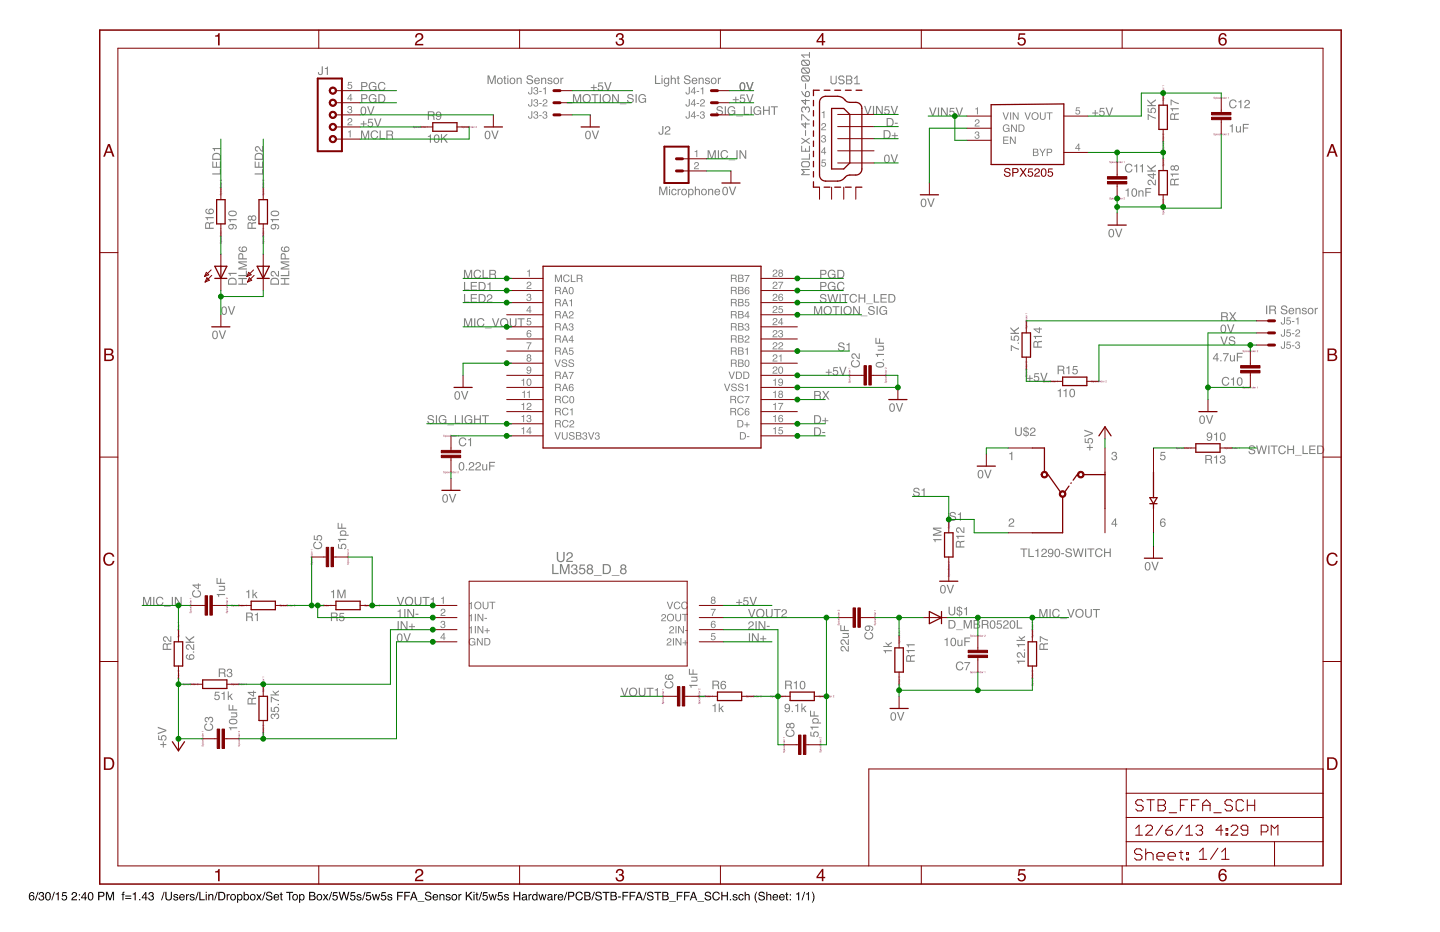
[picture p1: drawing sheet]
<svg xmlns="http://www.w3.org/2000/svg" width="432mm" height="279mm" viewBox="0 0 432 279" stroke-linecap="round" stroke-linejoin="round" font-family="sans-serif">
<path d="M9.1 267.6a.73 .73 0 0 1 .7-.2 .73 .73 0 0 1 .5 .7h-.3a.58 .58 0 0 0-.8-.3 .58 .58 0 0 0-.2 .8 .84 .84 0 0 1 1.3 .3 .84 .84 0 0 1-.6 1.2 .84 .84 0 0 1-1-.9v-.9zM9 269.1a.55 .55 0 0 0 1.1 0 .55 .55 0 0 0-1.1 0zM11.3 267.4h.2l-.8 2.5h-.2zM11.9 267.6a.71 .71 0 0 1 1-.1 .71 .71 0 0 1 0 1.1 .82 .82 0 0 1-.2 1.4 .82 .82 0 0 1-1.2-.9h.4a.54 .54 0 0 0 .5 .7 .54 .54 0 0 0 .5-.6 .54 .54 0 0 0-.7-.4v-.3a.46 .46 0 0 0 .6-.3 .46 .46 0 0 0-.3-.6 .46 .46 0 0 0-.6 .4v.2h-.3zM13.9 267.6a.99 .99 0 0 1 1.2 .2 .99 .99 0 0 1 .1 1.2 .89 .89 0 0 1-1 1 .89 .89 0 0 1-.7-1.3zM14.1 267.8l-.1 .2a1.07 1.07 0 0 0 .5 1.7 1.3 1.3 0 0 0-.1-2zM16.2 267.4h.3l-.8 2.5h-.3zM16.7 267.9l.9-.5v2.5h-.3v-1.8h-.6zM18.7 267.5h1.3v.3h-1l-.1 .7a.85 .85 0 0 1 1.2 .4 .85 .85 0 0 1-.6 1.1 .85 .85 0 0 1-1-.7h.3a.55 .55 0 0 0 .8 .2 .55 .55 0 0 0 .1-.8 .55 .55 0 0 0-.9 .1h-.3zM21.7 267.6a.85 .85 0 0 1 1.4 .4 .85 .85 0 0 1-.9 1.1l-.5 .5h1.4v.3h-1.7a2.08 2.08 0 0 1 1.3-1.6 .49 .49 0 0 0-.4-.6 .49 .49 0 0 0-.5 .6h-.3zM23.6 268.1h.4v.3h-.4zM23.6 269.5h.4v.4h-.4zM25.4 267.9l-.8 1.1h.8zM25.5 267.4h.2v1.6h.4v.3h-.4v.6h-.3v-.6h-1.1v-.3zM26.7 267.6a.99 .99 0 0 1 1.2 .2 .99 .99 0 0 1 .1 1.2 .89 .89 0 0 1-1 1 .89 .89 0 0 1-.7-1.3zM26.9 267.8l-.1 .2a1.07 1.07 0 0 0 .5 1.7 1.3 1.3 0 0 0-.1-2zM29.4 267.4h1.2a.73 .73 0 0 1 .7 .7 .73 .73 0 0 1-.7 .7h-.8v1.1h-.4zM29.8 267.7v.8h.7a.45 .45 0 0 0 .5-.4 .45 .45 0 0 0-.5-.4zM31.8 267.4h.5l.7 2.1 .7-2.1h.5v2.5h-.3v-2.1l-.7 2.1h-.4l-.7-2.1v2.1h-.3zM36.8 267.5l.5-.2-.3 .5 .3 .5h-.3v1.6h-.3v-1.6h-.2zM37.6 268.5h1.8v.3h-1.8zM37.6 269.2h1.8v.3h-1.8zM39.8 267.9l.9-.5v2.5h-.3v-1.8h-.6zM41.7 269.5h.4v.4h-.4zM43.6 267.9l-.8 1.1h.8zM43.6 267.4h.3v1.6h.4v.3h-.4v.6h-.3v-.6h-1.1v-.3zM44.8 267.6a.71 .71 0 0 1 1.1-.1 .71 .71 0 0 1-.1 1.1 .82 .82 0 0 1-.2 1.4 .82 .82 0 0 1-1.1-.9h.3a.54 .54 0 0 0 .5 .7 .54 .54 0 0 0 .5-.6 .54 .54 0 0 0-.7-.4v-.3a.46 .46 0 0 0 .7-.3 .46 .46 0 0 0-.4-.6 .46 .46 0 0 0-.6 .4v.2h-.3zM49.1 267.4h.3l-.8 2.5h-.3zM49.6 267.4h.3v1.5a.65 .65 0 0 0 .7 .8 .65 .65 0 0 0 .6-.8v-1.5h.4v1.4a1.01 1.01 0 0 1-1 1.2 1.01 1.01 0 0 1-1-1.2zM52.2 268.2a.74 .74 0 0 1 1.2 .4h-.3a.39 .39 0 0 0-.4-.3 .39 .39 0 0 0-.4 .3l.2 .1a.7 .7 0 0 1 1 .8 .7 .7 0 0 1-1.2 .4l-.4-.6h.3a.39 .39 0 0 0 .5 .5 .39 .39 0 0 0 .3-.6 .67 .67 0 0 1-.8-.3 .67 .67 0 0 1 0-.7zM54 268.3a.85 .85 0 0 1 1-.2 .85 .85 0 0 1 .4 1h-1.3a.53 .53 0 0 0 .4 .6 .53 .53 0 0 0 .6-.4h.3a.93 .93 0 0 1-1.4 .5 .93 .93 0 0 1 0-1.5zM54.2 268.4l-.1 .4h1l-.3-.5zM55.8 268h.3v.4l.6-.4v.3l-.6 .3v1.3h-.3zM57.1 268.2a.74 .74 0 0 1 1.2 .4h-.3a.39 .39 0 0 0-.4-.3 .39 .39 0 0 0-.3 .3l.1 .1a.7 .7 0 0 1 1 .8 .7 .7 0 0 1-1.2 .4l-.3-.6h.3a.39 .39 0 0 0 .4 .5 .39 .39 0 0 0 .3-.6 .67 .67 0 0 1-.8-.3 .67 .67 0 0 1 0-.7zM59.3 267.4h.3l-.8 2.5h-.3zM59.8 267.4h.3v2.2h1.3v.3h-1.6zM61.7 268.1h.3v1.8h-.3zM61.7 267.4h.3v.3h-.3zM62.5 268h.3v.3a.66 .66 0 0 1 .7-.3 .66 .66 0 0 1 .5 .7v1.2h-.3v-1.2a.46 .46 0 0 0-.6-.4 .46 .46 0 0 0-.3 .6v1h-.3zM65 267.4h.3l-.8 2.5h-.3zM65.8 267.7v1.9h.6a.99 .99 0 0 0 .8-1 .99 .99 0 0 0-.8-.9zM65.5 267.4h1a1.29 1.29 0 0 1 1.1 1.2 1.29 1.29 0 0 1-1.1 1.3h-1zM68 268h.3v.4l.6-.4v.3l-.6 .3v1.3h-.3zM69.6 268.4a.66 .66 0 0 0-.2 .9 .66 .66 0 0 0 .9 .2 .67 .67 0 0 0 .1-.9 .67 .67 0 0 0-.8-.2zM69 269a.95 .95 0 0 1 1.9 0 .95 .95 0 0 1-1.9 0zM71.6 268.4a.6 .6 0 0 0-.2 1 .6 .6 0 0 0 1-.2 .57 .57 0 0 0-.1-.7 .57 .57 0 0 0-.7-.1zM71.1 268.1h.3v.2a.82 .82 0 0 1 1.1-.1 .82 .82 0 0 1 .2 1.1 .72 .72 0 0 1-.5 .6 .72 .72 0 0 1-.8-.2v.9h-.3zM73.1 267.4h.3v.9a.85 .85 0 0 1 1.3 .7 .85 .85 0 0 1-1.4 .7v.2h-.2zM73.5 268.4a.64 .64 0 0 0-.1 .9 .64 .64 0 0 0 .8 .2 .65 .65 0 0 0 .1-.9 .65 .65 0 0 0-.8-.2zM75.5 268.4a.66 .66 0 0 0-.2 .9 .66 .66 0 0 0 .9 .2 .67 .67 0 0 0 .1-.9 .67 .67 0 0 0-.8-.2zM74.9 269a.95 .95 0 0 1 1.9 0 .95 .95 0 0 1-1.9 0zM76.8 268h.4l.5 .7 .4-.7 .4 .1-.7 .8 .7 1h-.4l-.5-.7-.4 .7h-.4l.7-1zM79.4 267.4h.2l-.8 2.5h-.2zM80 267.5a1 1 0 0 1 1.7 .6h-.4a.55 .55 0 0 0-.6-.6 .55 .55 0 0 0-.4 .8h.1a1.1 1.1 0 0 1 1.3 1.1 1.08 1.08 0 0 1-1.1 .6 1.08 1.08 0 0 1-.9-.9h.3a.63 .63 0 0 0 .7 .6 .63 .63 0 0 0 .6-.8h-.2a1.04 1.04 0 0 1-1.3-1zM82.3 268.3a.85 .85 0 0 1 1-.2 .85 .85 0 0 1 .4 1h-1.3a.53 .53 0 0 0 .3 .6 .53 .53 0 0 0 .7-.4h.3a.93 .93 0 0 1-1.4 .5 .93 .93 0 0 1 0-1.5zM82.5 268.4l-.1 .4h1l-.3-.5zM84.1 267.5h.4v.5h.3v.3h-.3v1.2l.3 .4-.6-.2-.1-1.4h-.2v-.3h.2zM85.8 267.4h2.1v.3h-.9v2.2h-.3v-2.2h-.9zM88.2 268.4a.66 .66 0 0 0-.2 .9 .66 .66 0 0 0 .9 .2 .67 .67 0 0 0 .1-.9 .67 .67 0 0 0-.8-.2zM87.6 269a.95 .95 0 0 1 1.9 0 .95 .95 0 0 1-1.9 0zM90.2 268.4a.6 .6 0 0 0-.2 1 .6 .6 0 0 0 1-.2 .57 .57 0 0 0-.1-.7 .57 .57 0 0 0-.7-.1zM89.7 268.1h.3v.2a.82 .82 0 0 1 1.1-.1 .82 .82 0 0 1 .2 1.1 .72 .72 0 0 1-.5 .6 .72 .72 0 0 1-.8-.2v.9h-.3zM93 267.6v.8h.7a.41 .41 0 0 0 .5-.4 .41 .41 0 0 0-.5-.4zM93 268.7v.9h.8a.46 .46 0 0 0 .5-.5 .46 .46 0 0 0-.6-.4zM92.7 267.4h1.1a.63 .63 0 0 1 .7 .4 .63 .63 0 0 1-.3 .7 .72 .72 0 0 1 .4 .9 .72 .72 0 0 1-.8 .5h-1.1zM95.5 268.4a.66 .66 0 0 0-.3 .9 .66 .66 0 0 0 1 .2 .67 .67 0 0 0 .1-.9 .67 .67 0 0 0-.8-.2zM94.9 269a.95 .95 0 0 1 1.9 0 .95 .95 0 0 1-1.9 0zM96.8 268h.4l.4 .7 .5-.7 .4 .1-.7 .8 .7 1h-.4l-.5-.7-.4 .7h-.4l.6-1zM99.3 267.4h.3l-.8 2.5h-.3zM99.9 267.5h1.3v.3h-1.1l-.1 .7a.85 .85 0 0 1 1.2 .4 .85 .85 0 0 1-.5 1.1 .85 .85 0 0 1-1.1-.7h.4a.55 .55 0 0 0 .8 .2 .55 .55 0 0 0 0-.8 .55 .55 0 0 0-.8 .1h-.3zM101.5 267.4h.4l.5 2 .6-2h.3l.6 2 .5-2h.4l-.7 2.5h-.4l-.5-2.1-.6 2.1h-.4zM105.2 267.5h1.3v.3h-1.1l-.1 .7a.85 .85 0 0 1 1.3 .4 .85 .85 0 0 1-.6 1.1 .85 .85 0 0 1-1.1-.7h.4a.55 .55 0 0 0 .8 .2 .55 .55 0 0 0 0-.8 .55 .55 0 0 0-.8 .1h-.3zM107.1 268.2a.74 .74 0 0 1 1.3 .4h-.3a.39 .39 0 0 0-.4-.3 .39 .39 0 0 0-.4 .3l.2 .1a.7 .7 0 0 1 .9 .8 .7 .7 0 0 1-1.2 .4l-.3-.6h.3a.39 .39 0 0 0 .5 .5 .39 .39 0 0 0 .2-.6 .67 .67 0 0 1-.7-.3 .67 .67 0 0 1-.1-.7zM109.4 267.4h.2l-.8 2.5h-.3zM109.9 267.5h1.3v.3h-1l-.1 .7a.85 .85 0 0 1 1.2 .4 .85 .85 0 0 1-.6 1.1 .85 .85 0 0 1-1.1-.7h.4a.55 .55 0 0 0 .8 .2 .55 .55 0 0 0 .1-.8 .55 .55 0 0 0-.9 .1h-.3zM111.5 268h.4l.3 1.5 .4-1.5h.3l.4 1.5 .4-1.5h.3l-.6 1.9h-.3l-.4-1.4-.3 1.4h-.3zM114.4 267.5h1.3v.3h-1l-.1 .7a.85 .85 0 0 1 1.2 .4 .85 .85 0 0 1-.6 1.1 .85 .85 0 0 1-1-.7h.3a.55 .55 0 0 0 .8 .2 .55 .55 0 0 0 .1-.8 .55 .55 0 0 0-.9 .1h-.2zM116.4 268.2a.74 .74 0 0 1 1.2 .4h-.3a.39 .39 0 0 0-.4-.3 .39 .39 0 0 0-.4 .3l.2 .1a.7 .7 0 0 1 .9 .8 .7 .7 0 0 1-1.1 .4l-.4-.6h.3a.39 .39 0 0 0 .5 .5 .39 .39 0 0 0 .2-.6 .67 .67 0 0 1-.7-.3 .67 .67 0 0 1 0-.7zM119.1 267.4h1.7v.3h-1.4v.7h1.3v.3h-1.3v1.2h-.3zM121.2 267.4h1.8v.3h-1.4v.7h1.2v.3h-1.2v1.2h-.4zM124.1 267.7l-.4 1.2h.8zM123.9 267.4h.4l.9 2.5h-.4l-.2-.8h-1l-.3 .8h-.4zM125.2 270.2h2v.1h-2zM127.7 267.5a1 1 0 0 1 1.6 .6h-.3a.55 .55 0 0 0-.6-.6 .55 .55 0 0 0-.4 .8 1.1 1.1 0 0 1 1.4 1.1 1.08 1.08 0 0 1-1.1 .6 1.08 1.08 0 0 1-.9-.9h.3a.63 .63 0 0 0 .7 .6 .63 .63 0 0 0 .5-.8h-.1a1.04 1.04 0 0 1-1.3-1zM129.9 268.3a.85 .85 0 0 1 1.1-.2 .85 .85 0 0 1 .4 1h-1.4a.53 .53 0 0 0 .4 .6 .53 .53 0 0 0 .7-.4h.3a.93 .93 0 0 1-1.5 .5 .93 .93 0 0 1 0-1.5zM130.2 268.4l-.2 .4h1.1l-.4-.5zM131.8 268h.3v.3a.66 .66 0 0 1 .7-.3 .66 .66 0 0 1 .5 .7v1.2h-.3v-1.2a.46 .46 0 0 0-.6-.4 .46 .46 0 0 0-.3 .6v1h-.3zM133.9 268.2a.74 .74 0 0 1 1.2 .4h-.3a.39 .39 0 0 0-.4-.3 .39 .39 0 0 0-.4 .3l.2 .1a.7 .7 0 0 1 .9 .8 .7 .7 0 0 1-1.2 .4l-.3-.6h.3a.39 .39 0 0 0 .5 .5 .39 .39 0 0 0 .2-.6 .67 .67 0 0 1-.7-.3 .67 .67 0 0 1 0-.7zM135.9 268.4a.66 .66 0 0 0-.2 .9 .66 .66 0 0 0 1 .2 .67 .67 0 0 0 .1-.9 .67 .67 0 0 0-.9-.2zM135.4 269a.95 .95 0 0 1 1.8 0 .95 .95 0 0 1-1.8 0zM137.5 268h.3v.4l.6-.4v.3l-.6 .3v1.3h-.3zM139.7 267.4h.3v1.2l1.2-1.2h.5l-1 1 1 1.5h-.4l-.9-1.3-.4 .4v.9h-.3zM142 268.1h.3v1.8h-.3zM142 267.4h.3v.3h-.3zM142.8 267.5h.3v.5h.3v.3h-.3v1.2l.3 .4-.6-.2v-1.4h-.2v-.3h.2zM144.3 267.4h.3l-.8 2.5h-.3zM144.9 267.5h1.3v.3h-1.1l-.1 .7a.85 .85 0 0 1 1.2 .4 .85 .85 0 0 1-.5 1.1 .85 .85 0 0 1-1.1-.7h.3a.55 .55 0 0 0 .9 .2 .55 .55 0 0 0 0-.8 .55 .55 0 0 0-.8 .1h-.3zM146.5 268h.3l.4 1.5 .4-1.5h.3l.4 1.5 .3-1.5h.4l-.6 1.9h-.3l-.4-1.4-.3 1.4h-.4zM149.4 267.5h1.3v.3h-1.1l-.1 .7a.85 .85 0 0 1 1.3 .4 .85 .85 0 0 1-.6 1.1 .85 .85 0 0 1-1.1-.7h.4a.55 .55 0 0 0 .8 .2 .55 .55 0 0 0 0-.8 .55 .55 0 0 0-.8 .1h-.3zM151.3 268.2a.74 .74 0 0 1 1.3 .4h-.3a.39 .39 0 0 0-.4-.3 .39 .39 0 0 0-.4 .3l.2 .1a.7 .7 0 0 1 .9 .8 .7 .7 0 0 1-1.2 .4l-.3-.6h.3a.39 .39 0 0 0 .5 .5 .39 .39 0 0 0 .2-.6 .67 .67 0 0 1-.7-.3 .67 .67 0 0 1-.1-.7zM154 267.4h.4v1h1.3v-1h.3v2.5h-.3v-1.2h-1.3v1.2h-.4zM156.8 269.3a.44 .44 0 0 0 .6 .4 .44 .44 0 0 0 .2-.7zM156.6 268.2a.8 .8 0 0 1 1.4 .3v1.1l.2 .3h-.4l-.1-.2a.62 .62 0 0 1-1.1 .2 .62 .62 0 0 1 .4-1.1l.6-.1a.42 .42 0 0 0-.3-.5 .42 .42 0 0 0-.5 .4h-.3zM158.5 268h.3v.4l.6-.4v.3l-.6 .3v1.3h-.3zM160 268.5a.62 .62 0 0 0-.1 .9 .62 .62 0 0 0 .9 0 .61 .61 0 0 0 0-.9 .61 .61 0 0 0-.8 0zM159.9 268.1l.6-.1 .4 .3v-.9h.3v2.5h-.3v-.3a.85 .85 0 0 1-1.2 .1 .85 .85 0 0 1-.1-1.2zM161.4 268h.4l.3 1.5 .4-1.5h.3l.4 1.5 .4-1.5h.3l-.6 1.9h-.3l-.4-1.4-.3 1.4h-.3zM164.5 269.3a.44 .44 0 0 0 .5 .4 .44 .44 0 0 0 .3-.7zM164.3 268.2a.8 .8 0 0 1 1.3 .3v1.1l.2 .3h-.3l-.2-.2a.62 .62 0 0 1-1 .2 .62 .62 0 0 1 .4-1.1l.6-.1a.42 .42 0 0 0-.4-.5 .42 .42 0 0 0-.4 .4h-.3zM166.2 268h.2v.4l.7-.4v.3l-.6 .3v1.3h-.3zM167.5 268.3a.85 .85 0 0 1 1-.2 .85 .85 0 0 1 .4 1h-1.4a.53 .53 0 0 0 .4 .6 .53 .53 0 0 0 .7-.4h.3a.93 .93 0 0 1-1.4 .5 .93 .93 0 0 1 0-1.5zM167.7 268.4l-.1 .4h1l-.3-.5zM169.9 267.4h.2l-.8 2.5h-.2zM170.3 267.4h1.2a.73 .73 0 0 1 .7 .7 .73 .73 0 0 1-.7 .7h-.8v1.1h-.4zM170.7 267.7v.8h.7a.45 .45 0 0 0 .5-.4 .45 .45 0 0 0-.5-.4zM172.8 267.7a1.1 1.1 0 0 1 1.2-.4 1.1 1.1 0 0 1 .8 .8h-.4a.87 .87 0 0 0-1.2-.4 .87 .87 0 0 0-.3 1.2 .77 .77 0 0 0 .8 .8 .77 .77 0 0 0 .8-.7h.3a1.2 1.2 0 0 1-1.6 .9 1.2 1.2 0 0 1-.6-1.8zM175.5 267.6v.8h.7a.41 .41 0 0 0 .5-.4 .41 .41 0 0 0-.5-.4zM175.5 268.7v.9h.8a.46 .46 0 0 0 .5-.5 .46 .46 0 0 0-.6-.4zM175.2 267.4h1.1a.63 .63 0 0 1 .7 .4 .63 .63 0 0 1-.3 .7 .72 .72 0 0 1 .4 .9 .72 .72 0 0 1-.8 .5h-1.1zM178.1 267.4h.3l-.8 2.5h-.3zM178.8 267.5a1 1 0 0 1 1.6 .6h-.3a.55 .55 0 0 0-.7-.6 .55 .55 0 0 0-.4 .8h.1a1.1 1.1 0 0 1 1.3 1.1 1.08 1.08 0 0 1-1.1 .6 1.08 1.08 0 0 1-.8-.9h.3a.63 .63 0 0 0 .7 .6 .63 .63 0 0 0 .5-.8h-.2a1.04 1.04 0 0 1-1.2-1zM180.7 267.4h2.1v.3h-.9v2.2h-.3v-2.2h-.9zM183.4 267.6v.8h.6a.41 .41 0 0 0 .6-.4 .41 .41 0 0 0-.6-.4zM183.4 268.7v.9h.7a.46 .46 0 0 0 .6-.5 .46 .46 0 0 0-.6-.4zM183.1 267.4h1.1a.63 .63 0 0 1 .7 .4 .63 .63 0 0 1-.3 .7 .72 .72 0 0 1 .4 .9 .72 .72 0 0 1-.9 .5h-1zM185.3 268.8h.9v.3h-.9zM186.6 267.4h1.8v.3h-1.4v.7h1.2v.3h-1.2v1.2h-.4zM188.8 267.4h1.8v.3h-1.5v.7h1.3v.3h-1.3v1.2h-.3zM191.7 267.7l-.5 1.2h.8zM191.5 267.4h.4l.9 2.5h-.4l-.3-.8h-1l-.2 .8h-.4zM193.6 267.4h.3l-.8 2.5h-.3zM194.3 267.5a1 1 0 0 1 1.6 .6h-.3a.55 .55 0 0 0-.6-.6 .55 .55 0 0 0-.5 .8h.1a1.1 1.1 0 0 1 1.4 1.1 1.08 1.08 0 0 1-1.2 .6 1.08 1.08 0 0 1-.8-.9h.3a.63 .63 0 0 0 .7 .6 .63 .63 0 0 0 .5-.8h-.1a1.04 1.04 0 0 1-1.3-1zM196.2 267.4h2.1v.3h-.9v2.2h-.3v-2.2h-.9zM198.9 267.6v.8h.6a.41 .41 0 0 0 .6-.4 .41 .41 0 0 0-.6-.4zM198.9 268.7v.9h.8a.46 .46 0 0 0 .5-.5 .46 .46 0 0 0-.6-.4zM198.6 267.4h1.1a.63 .63 0 0 1 .7 .4 .63 .63 0 0 1-.3 .7 .72 .72 0 0 1 .4 .9 .72 .72 0 0 1-.8 .5h-1.1zM200.7 270.2h1.9v.1h-1.9zM202.9 267.4h1.8v.3h-1.4v.7h1.2v.3h-1.2v1.2h-.4zM205.1 267.4h1.8v.3h-1.5v.7h1.3v.3h-1.3v1.2h-.3zM208 267.7l-.5 1.2h.8zM207.8 267.4h.4l.9 2.5h-.4l-.2-.8h-1.1l-.2 .8h-.4zM209.1 270.2h2v.1h-2zM211.6 267.5a1 1 0 0 1 1.6 .6h-.3a.55 .55 0 0 0-.7-.6 .55 .55 0 0 0-.4 .8h.1a1.1 1.1 0 0 1 1.4 1.1 1.08 1.08 0 0 1-1.2 .6 1.08 1.08 0 0 1-.8-.9h.3a.63 .63 0 0 0 .7 .6 .63 .63 0 0 0 .5-.8h-.1a1.04 1.04 0 0 1-1.3-1zM213.9 267.7a1.1 1.1 0 0 1 1.1-.4 1.1 1.1 0 0 1 .8 .8h-.3a.87 .87 0 0 0-1.2-.4 .87 .87 0 0 0-.3 1.2 .77 .77 0 0 0 .7 .8 .77 .77 0 0 0 .8-.7h.4a1.2 1.2 0 0 1-1.7 .9 1.2 1.2 0 0 1-.5-1.8zM216.3 267.4h.3v1h1.3v-1h.4v2.5h-.4v-1.2h-1.3v1.2h-.3zM218.9 269.5h.3v.4h-.3zM219.9 268.2a.74 .74 0 0 1 1.2 .4h-.3a.39 .39 0 0 0-.4-.3 .39 .39 0 0 0-.4 .3l.2 .1a.7 .7 0 0 1 1 .8 .7 .7 0 0 1-1.2 .4l-.3-.6h.2a.39 .39 0 0 0 .5 .5 .39 .39 0 0 0 .3-.6 .67 .67 0 0 1-.8-.3 .67 .67 0 0 1 0-.7zM221.6 268.3a.76 .76 0 0 1 .9-.3 .76 .76 0 0 1 .5 .7h-.3a.58 .58 0 0 0-.9-.2 .58 .58 0 0 0 0 .9 .46 .46 0 0 0 .5 .3 .46 .46 0 0 0 .4-.5h.3a.87 .87 0 0 1-1.3 .6 .87 .87 0 0 1-.2-1.3zM223.3 267.4h.3v.9a.65 .65 0 0 1 .8-.3 .65 .65 0 0 1 .4 .7v1.2h-.3v-1.2a.46 .46 0 0 0-.6-.4 .46 .46 0 0 0-.3 .6v1h-.3zM226.8 267.3h.3a3.1 3.1 0 0 0 0 3.3 2.25 2.25 0 0 1-.3-3.3zM227.7 267.5a1 1 0 0 1 1.6 .6h-.3a.55 .55 0 0 0-.7-.6 .55 .55 0 0 0-.4 .8h.1a1.1 1.1 0 0 1 1.4 1.1 1.08 1.08 0 0 1-1.2 .6 1.08 1.08 0 0 1-.8-.9h.3a.63 .63 0 0 0 .7 .6 .63 .63 0 0 0 .5-.8h-.1a1.04 1.04 0 0 1-1.3-1zM229.8 267.4h.3v.9a.65 .65 0 0 1 .8-.3 .65 .65 0 0 1 .4 .7v1.2h-.3v-1.2a.46 .46 0 0 0-.6-.4 .46 .46 0 0 0-.3 .6v1h-.3zM231.9 268.3a.85 .85 0 0 1 1-.2 .85 .85 0 0 1 .4 1h-1.3a.53 .53 0 0 0 .4 .6 .53 .53 0 0 0 .6-.4h.3a.93 .93 0 0 1-1.4 .5 .93 .93 0 0 1 0-1.5zM232.1 268.4l-.1 .4h1l-.3-.5zM233.9 268.3a.85 .85 0 0 1 1-.2 .85 .85 0 0 1 .4 1h-1.4a.53 .53 0 0 0 .4 .6 .53 .53 0 0 0 .7-.4h.3a.93 .93 0 0 1-1.5 .5 .93 .93 0 0 1 .1-1.5zM234.1 268.4l-.1 .4h1l-.4-.5zM235.7 267.5h.4v.5h.3v.3h-.3v1.2l.3 .4-.6-.2-.1-1.4h-.2v-.3h.2zM236.8 268.1h.4v.3h-.4zM236.8 269.5h.4v.4h-.4zM238.7 267.9l.9-.5v2.5h-.3v-1.8h-.6zM241.2 267.4h.2l-.8 2.5h-.2zM241.7 267.9l.9-.5v2.5h-.3v-1.8h-.6zM243.4 267.3a2.08 2.08 0 0 1 0 3.3 3.1 3.1 0 0 0 0-3.3z" fill-rule="evenodd" fill="#000"/>
<g fill="#800080">
<path d="M69.4 181.3h.4l-.4 .1 .4 .2-.1 .2-.3-.1h.3zM69.9 181.6a.15 .15 0 0 0 .3 0 .15 .15 0 0 0-.3 0zM69.9 181.4l.4 .2-.3 .4zM70.3 181.4l.1 .4zM70.5 181.4l.3 .1-.2 .1 .2 .2h-.3zM70.9 181.4l.3 .1 .1 .1h-.3l.3 .1-.1 .1h-.3zM71 181.5l.2 .1zM71.3 181.5a.3 .3 0 0 1 .6 0 .3 .3 0 0 1-.6 0zM71.4 181.5a.25 .25 0 0 0 .5 0 .25 .25 0 0 0-.5 0zM72 181.4h.2l-.1 .4zM72.3 181.6a.15 .15 0 0 0 .2 0 .15 .15 0 0 0-.2 0zM72.3 181.4l.3-.2v.6h-.3zM72.7 181.4l.3 .1 .1 .1h-.3l.3 .1-.1 .1h-.3zM72.8 181.5l.2 .1zM73.2 181.4h.2l-.2 .4zM73.7 181.4l.2-.2v.6z" fill-rule="evenodd"/>
<path d="M83.9 181.3h.4l-.3 .1 .3 .2v.2l-.4-.1h.3zM84.5 181.6a.15 .15 0 0 0 .3 0 .15 .15 0 0 0-.3 0zM84.4 181.4l.4 .2-.3 .4zM84.9 181.4v.4zM85.1 181.4l.3 .1-.3 .1 .2 .2h-.2zM85.5 181.4l.3 .1v.1h-.3l.3 .1-.1 .1h-.2zM85.5 181.5l.2 .1zM85.9 181.5a.3 .3 0 0 1 .6 0 .3 .3 0 0 1-.6 0zM85.9 181.5a.25 .25 0 0 0 .5 0 .25 .25 0 0 0-.5 0zM86.5 181.4h.2l-.1 .4zM86.8 181.6a.15 .15 0 0 0 .3 0 .15 .15 0 0 0-.3 0zM86.8 181.4l.3-.2v.6h-.3zM87.3 181.4l.3 .1v.1h-.3l.3 .1-.1 .1h-.2zM87.3 181.5l.2 .1zM87.7 181.4h.2l-.2 .4zM88.2 181.3h.3l-.3 .4 .3 .1h-.4l.4-.4z" fill-rule="evenodd"/>
<path d="M53.2 190.7h.2v.3l.3-.3 .1 .3-.2 .1v-.4l-.3 .4zM53.4 190.4a.15 .15 0 0 0 .3 0 .15 .15 0 0 0-.3 0zM53.4 190.2h.3l.3 .4h-.6zM53.4 190l.4 .1zM53.4 189.7l.2 .2 .1-.3 .1 .3h-.3zM53.4 189.2h.2v.3l.1-.3 .1 .2-.3 .1zM53.5 189.3v.2zM53.2 188.8a.3 .3 0 0 1 .6 0 .3 .3 0 0 1-.6 0zM53.3 188.8a.22 .22 0 0 0 .4 0 .22 .22 0 0 0-.4 0zM53.4 188.2l.4 .3h-.4zM53.4 188a.15 .15 0 0 0 .3 0 .15 .15 0 0 0-.3 0zM53.2 187.8h.6v.3l-.3 .1zM53.4 187.4h.2v.3l.1-.3 .1 .2-.3 .2zM53.5 187.5v.2zM53.4 187.1l.4 .2h-.4zM53.2 186.6h.6l-.5 .2z" fill-rule="evenodd"/>
<path d="M53.2 205.3l.2-.1v.3l.3-.3 .1 .3-.2 .1v-.3l-.3 .3zM53.4 204.9a.15 .15 0 0 0 .3 0 .15 .15 0 0 0-.3 0zM53.4 204.8l.3-.1 .3 .4h-.6zM53.4 204.6h.4zM53.4 204.2l.2 .2 .1-.3 .1 .3-.3 .1zM53.4 203.8l.2-.1v.3l.1-.3 .1 .3-.3 .1zM53.5 203.8v.2zM53.2 203.3a.3 .3 0 0 1 .6 0 .3 .3 0 0 1-.6 0zM53.3 203.3a.22 .22 0 0 0 .4 0 .22 .22 0 0 0-.4 0zM53.4 202.8l.4 .2h-.4zM53.4 202.6a.15 .15 0 0 0 .3 0 .15 .15 0 0 0-.3 0zM53.2 202.4h.6v.2l-.3 .1zM53.4 202l.2-.1v.3l.1-.3 .1 .3-.3 .1zM53.5 202v.2zM53.4 201.6l.4 .2h-.4zM53.3 201l.4 .3 .1-.3v.4l-.4-.4-.1 .3z" fill-rule="evenodd"/>
<path d="M69.4 204.8l.4 .1-.4 .1 .4 .2-.1 .2-.3-.1 .3-.1zM69.9 205.2a.15 .15 0 0 0 .3 0 .15 .15 0 0 0-.3 0zM69.9 205l.4 .2-.3 .4zM70.3 205l.1 .4zM70.5 205h.3l-.2 .1 .2 .3-.3-.1zM70.9 205h.3l.1 .2h-.3l.3 .1-.1 .1-.3-.1zM71 205.1h.2zM71.3 205.1a.3 .3 0 0 1 .6 0 .3 .3 0 0 1-.6 0zM71.4 205.1a.25 .25 0 0 0 .5 0 .25 .25 0 0 0-.5 0zM72 205h.2l-.1 .4zM72.3 205.2a.15 .15 0 0 0 .2 0 .15 .15 0 0 0-.2 0zM72.3 205l.3-.2v.6l-.3-.1zM72.7 205h.3l.1 .2h-.3l.3 .1-.1 .1-.3-.1zM72.8 205.1h.2zM73.2 205h.2l-.2 .4zM73.7 204.9l.2-.1v.6z" fill-rule="evenodd"/>
<path d="M54.9 204.8l.3 .1-.3 .1 .4 .2-.1 .2-.4-.1 .4-.1zM55.4 205.2a.15 .15 0 0 0 .3 0 .15 .15 0 0 0-.3 0zM55.4 205l.3 .2-.3 .4zM55.8 205l.1 .4zM56 205h.3l-.3 .1 .3 .3-.3-.1zM56.4 205h.3v.2h-.3l.3 .1v.1l-.3-.1zM56.5 205.1h.2zM56.8 205.1a.3 .3 0 0 1 .6 0 .3 .3 0 0 1-.6 0zM56.9 205.1a.22 .22 0 0 0 .4 0 .22 .22 0 0 0-.4 0zM57.5 205h.2l-.2 .4zM57.7 205.2a.15 .15 0 0 0 .3 0 .15 .15 0 0 0-.3 0zM57.7 205l.4-.2v.6l-.4-.1zM58.2 205h.3v.2h-.3l.3 .1-.1 .1-.2-.1zM58.3 205.1h.2zM58.6 205h.2l-.1 .4zM59.1 204.9h.3l-.2 .4 .3 .1h-.4l.3-.4z" fill-rule="evenodd"/>
<path d="M78.7 207.1l.1-.1v.4l.3-.4 .1 .3-.2 .1v-.3l-.3 .3zM78.9 206.7a.14 .14 0 0 0 .2 0 .14 .14 0 0 0-.2 0zM78.8 206.6h.3l.3 .3h-.6zM78.8 206.4l.4 .1zM78.8 206l.2 .2 .1-.2 .1 .2-.3 .1zM78.8 205.6l.2-.1v.3l.1-.3 .1 .3-.3 .1zM78.9 205.6l.1 .2zM78.6 205.1a.3 .3 0 0 1 .6 0 .3 .3 0 0 1-.6 0zM78.7 205.1a.22 .22 0 0 0 .4 0 .22 .22 0 0 0-.4 0zM78.8 204.6l.4 .2h-.4zM78.8 204.4a.15 .15 0 0 0 .3 0 .15 .15 0 0 0-.3 0zM78.6 204.2h.6v.3h-.3zM78.8 203.8l.2-.1v.3l.1-.3 .1 .3-.3 .1zM78.9 203.8l.1 .2zM78.8 203.4l.4 .2h-.4zM78.6 202.9l.6 .1-.4 .1z" fill-rule="evenodd"/>
<path d="M78.7 221.6l.1-.1v.4l.3-.4 .1 .3-.2 .2v-.4l-.3 .3zM78.9 221.2a.14 .14 0 0 0 .2 0 .14 .14 0 0 0-.2 0zM78.8 221.1h.3l.3 .3h-.6zM78.8 220.9l.4 .1zM78.8 220.5l.2 .3 .1-.3 .1 .2-.3 .1zM78.8 220.1l.2-.1v.3l.1-.2 .1 .2-.3 .1zM78.9 220.1l.1 .2zM78.6 219.7a.3 .3 0 0 1 .6 0 .3 .3 0 0 1-.6 0zM78.7 219.7a.22 .22 0 0 0 .4 0 .22 .22 0 0 0-.4 0zM78.8 219.1l.4 .2h-.4zM78.8 218.9a.15 .15 0 0 0 .3 0 .15 .15 0 0 0-.3 0zM78.6 218.7h.6v.3l-.3 .1zM78.8 218.3l.2-.1v.4l.1-.3 .1 .2-.3 .1zM78.9 218.3l.1 .3zM78.8 218l.4 .2h-.4zM78.7 217.4l.4 .2 .1-.3v.4l-.4-.3-.1 .3z" fill-rule="evenodd"/>
<path d="M94.8 181.3h.4l-.3 .1 .3 .2v.2l-.4-.1h.3zM95.4 181.6a.15 .15 0 0 0 .3 0 .15 .15 0 0 0-.3 0zM95.3 181.4l.4 .2-.3 .4zM95.8 181.4v.4zM96 181.4l.2 .1-.2 .1 .2 .2h-.2zM96.4 181.4l.3 .1v.1h-.3l.3 .1-.1 .1h-.2zM96.4 181.5l.2 .1zM96.8 181.5a.3 .3 0 0 1 .6 0 .3 .3 0 0 1-.6 0zM96.8 181.5a.25 .25 0 0 0 .5 0 .25 .25 0 0 0-.5 0zM97.4 181.4h.2l-.1 .4zM97.7 181.6a.15 .15 0 0 0 .3 0 .15 .15 0 0 0-.3 0zM97.7 181.4l.3-.2v.6h-.3zM98.2 181.4l.3 .1v.1h-.3l.3 .1-.1 .1h-.2zM98.2 181.5l.2 .1zM98.6 181.4h.2l-.2 .4zM99.1 181.4l.2-.2v.6z" fill-rule="evenodd"/>
<path d="M109.4 181.3h.3l-.3 .1 .3 .2v.2l-.4-.1h.4zM109.9 181.6a.15 .15 0 0 0 .3 0 .15 .15 0 0 0-.3 0zM109.8 181.4l.4 .2-.3 .4zM110.3 181.4l.1 .4zM110.5 181.4l.3 .1-.3 .1 .2 .2h-.2zM110.9 181.4l.3 .1v.1h-.3l.3 .1-.1 .1h-.2zM111 181.5l.2 .1zM111.3 181.5a.3 .3 0 0 1 .6 0 .3 .3 0 0 1-.6 0zM111.4 181.5a.22 .22 0 0 0 .4 0 .22 .22 0 0 0-.4 0zM111.9 181.4h.2l-.1 .4zM112.2 181.6a.15 .15 0 0 0 .3 0 .15 .15 0 0 0-.3 0zM112.2 181.4l.3-.2v.6h-.3zM112.7 181.4l.3 .1v.1h-.3l.3 .1-.1 .1h-.2zM112.7 181.5l.2 .1zM113.1 181.4h.2l-.1 .4zM113.6 181.3h.3l-.3 .4 .3 .1h-.3l.3-.4z" fill-rule="evenodd"/>
<path d="M209.2 208.5h.4l-.3 .1 .3 .2v.2l-.4-.1h.3zM209.8 208.8a.15 .15 0 0 0 .3 0 .15 .15 0 0 0-.3 0zM209.7 208.6l.4 .2-.3 .4zM210.2 208.6v.4zM210.4 208.7h.3l-.3 .1 .2 .2h-.2zM210.8 208.7h.3v.1h-.3l.3 .1-.1 .1h-.2zM210.8 208.7l.2 .1zM211.2 208.7a.3 .3 0 0 1 .6 0 .3 .3 0 0 1-.6 0zM211.2 208.7a.25 .25 0 0 0 .5 0 .25 .25 0 0 0-.5 0zM211.8 208.6h.2l-.1 .4zM212.1 208.8a.15 .15 0 0 0 .3 0 .15 .15 0 0 0-.3 0zM212.1 208.7l.3-.3v.6h-.3zM212.6 208.7h.3v.1h-.3l.3 .1-.1 .1h-.2zM212.6 208.7l.2 .1zM213 208.6h.2l-.2 .4zM213.5 208.6l.2-.1v.5z" fill-rule="evenodd"/>
<path d="M223.8 208.5h.3l-.3 .1 .3 .2v.2l-.4-.1h.4zM224.3 208.8a.15 .15 0 0 0 .3 0 .15 .15 0 0 0-.3 0zM224.2 208.6l.4 .2-.3 .4zM224.7 208.6l.1 .4zM224.9 208.7h.3l-.3 .1 .2 .2h-.2zM225.3 208.7h.3v.1h-.3l.3 .1-.1 .1h-.2zM225.4 208.7l.2 .1zM225.7 208.7a.3 .3 0 0 1 .6 0 .3 .3 0 0 1-.6 0zM225.8 208.7a.22 .22 0 0 0 .4 0 .22 .22 0 0 0-.4 0zM226.3 208.6h.2l-.1 .4zM226.6 208.8a.15 .15 0 0 0 .3 0 .15 .15 0 0 0-.3 0zM226.6 208.7l.4-.3v.6h-.4zM227.1 208.7h.3v.1h-.3l.3 .1-.1 .1h-.2zM227.1 208.7l.2 .1zM227.5 208.6h.2l-.1 .4zM228 208.5h.3l-.3 .5h.4h-.4l.3-.4z" fill-rule="evenodd"/>
<path d="M309.3 190.7h.1v.3l.4-.3 .1 .3-.2 .1v-.4l-.3 .4zM309.5 190.4a.15 .15 0 0 0 .3 0 .15 .15 0 0 0-.3 0zM309.5 190.2h.3l.2 .4h-.6zM309.4 190l.5 .1zM309.5 189.7l.2 .2 .1-.3 .1 .3h-.3zM309.5 189.2h.2v.3l.1-.3 .1 .2-.3 .1zM309.5 189.3l.1 .2zM309.3 188.8a.3 .3 0 0 1 .6 0 .3 .3 0 0 1-.6 0zM309.3 188.8a.25 .25 0 0 0 .5 0 .25 .25 0 0 0-.5 0zM309.4 188.2l.5 .3h-.5zM309.5 188a.15 .15 0 0 0 .3 0 .15 .15 0 0 0-.3 0zM309.3 187.8h.6v.3l-.3 .1zM309.5 187.4h.2v.3l.1-.3 .1 .2-.3 .2zM309.5 187.5l.1 .2zM309.4 187.1l.5 .2h-.5zM309.3 186.6h.6l-.5 .2z" fill-rule="evenodd"/>
<path d="M309.3 205.3l.1-.1v.3l.4-.3 .1 .3-.2 .1v-.3l-.3 .3zM309.5 204.9a.15 .15 0 0 0 .3 0 .15 .15 0 0 0-.3 0zM309.5 204.8l.3-.1 .2 .4h-.6zM309.4 204.6h.5zM309.5 204.2l.2 .2 .1-.3 .1 .3-.3 .1zM309.5 203.8l.2-.1v.3l.1-.3 .1 .3-.3 .1zM309.5 203.8l.1 .2zM309.3 203.3a.3 .3 0 0 1 .6 0 .3 .3 0 0 1-.6 0zM309.3 203.3a.25 .25 0 0 0 .5 0 .25 .25 0 0 0-.5 0zM309.4 202.8l.5 .2h-.5zM309.5 202.6a.15 .15 0 0 0 .3 0 .15 .15 0 0 0-.3 0zM309.3 202.4h.6v.2l-.3 .1zM309.5 202l.2-.1v.3l.1-.3 .1 .3-.3 .1zM309.5 202l.1 .2zM309.4 201.6l.5 .2h-.5zM309.3 201l.5 .3 .1-.3v.4l-.4-.4-.1 .3z" fill-rule="evenodd"/>
<path d="M78.7 72.7l.1-.1v.4l.3-.4 .1 .4-.2 .1v-.4l-.3 .4zM78.9 72.3a.14 .14 0 0 0 .2 0 .14 .14 0 0 0-.2 0zM78.8 72.2h.3l.3 .3h-.6zM78.8 72l.4 .1zM78.8 71.6l.2 .3 .1-.3 .1 .2-.3 .1zM78.8 71.2l.2-.1v.4l.1-.3 .1 .2-.3 .1zM78.9 71.2l.1 .3zM78.6 70.8a.3 .3 0 0 1 .6 0 .3 .3 0 0 1-.6 0zM78.7 70.8a.22 .22 0 0 0 .4 0 .22 .22 0 0 0-.4 0zM78.8 70.2l.4 .2h-.4zM78.8 70a.15 .15 0 0 0 .3 0 .15 .15 0 0 0-.3 0zM78.6 69.8h.6v.3l-.3 .1zM78.8 69.4h.2v.3l.1-.3 .1 .2-.3 .1zM78.9 69.5l.1 .2zM78.8 69.1l.4 .2h-.4zM78.6 68.5l.6 .1-.4 .2z" fill-rule="evenodd"/>
<path d="M78.7 58.2l.1-.1v.4l.3-.4 .1 .3-.2 .2v-.4l-.3 .3zM78.9 57.8a.14 .14 0 0 0 .2 0 .14 .14 0 0 0-.2 0zM78.8 57.7h.3l.3 .3h-.6zM78.8 57.5l.4 .1zM78.8 57.1l.2 .2 .1-.2 .1 .2-.3 .1zM78.8 56.7l.2-.1v.3l.1-.3 .1 .3-.3 .1zM78.9 56.7l.1 .2zM78.6 56.3a.3 .3 0 0 1 .6 0 .3 .3 0 0 1-.6 0zM78.7 56.3a.22 .22 0 0 0 .4 0 .22 .22 0 0 0-.4 0zM78.8 55.7l.4 .2h-.4zM78.8 55.5a.15 .15 0 0 0 .3 0 .15 .15 0 0 0-.3 0zM78.6 55.3h.6v.3l-.3 .1zM78.8 54.9l.2-.1v.3l.1-.2 .1 .2-.3 .1zM78.9 54.9l.1 .2zM78.8 54.5l.4 .2h-.4zM78.7 53.9l.4 .3 .1-.3v.4l-.4-.3-.1 .2z" fill-rule="evenodd"/>
<path d="M65.9 72.7l.2-.1v.4l.3-.4 .1 .4-.2 .1v-.4l-.3 .4zM66.1 72.3a.15 .15 0 0 0 .3 0 .15 .15 0 0 0-.3 0zM66.1 72.2h.3l.3 .3h-.6zM66.1 72l.4 .1zM66.1 71.6l.2 .3 .1-.3 .1 .2-.3 .1zM66.1 71.2l.2-.1v.4l.1-.3 .1 .2-.3 .1zM66.2 71.2l.1 .3zM65.9 70.8a.3 .3 0 0 1 .6 0 .3 .3 0 0 1-.6 0zM66 70.8a.22 .22 0 0 0 .4 0 .22 .22 0 0 0-.4 0zM66.1 70.2l.4 .2h-.4zM66.1 70a.15 .15 0 0 0 .3 0 .15 .15 0 0 0-.3 0zM65.9 69.8h.6v.3l-.3 .1zM66.1 69.4h.2v.3l.1-.3 .1 .2-.3 .1zM66.2 69.5l.1 .2zM66.1 69.1l.4 .2h-.4zM65.9 68.5l.6 .1-.5 .2z" fill-rule="evenodd"/>
<path d="M65.9 58.2l.2-.1v.4l.3-.4 .1 .3-.2 .2v-.4l-.3 .3zM66.1 57.8a.15 .15 0 0 0 .3 0 .15 .15 0 0 0-.3 0zM66.1 57.7h.3l.3 .3h-.6zM66.1 57.5l.4 .1zM66.1 57.1l.2 .2 .1-.2 .1 .2-.3 .1zM66.1 56.7l.2-.1v.3l.1-.3 .1 .3-.3 .1zM66.2 56.7l.1 .2zM65.9 56.3a.3 .3 0 0 1 .6 0 .3 .3 0 0 1-.6 0zM66 56.3a.22 .22 0 0 0 .4 0 .22 .22 0 0 0-.4 0zM66.1 55.7l.4 .2h-.4zM66.1 55.5a.15 .15 0 0 0 .3 0 .15 .15 0 0 0-.3 0zM65.9 55.3h.6v.3l-.3 .1zM66.1 54.9l.2-.1v.3l.1-.2 .1 .2-.3 .1zM66.2 54.9l.1 .2zM66.1 54.5l.4 .2h-.4zM66 53.9l.4 .3 .1-.3v.4l-.4-.3-.1 .2z" fill-rule="evenodd"/>
<path d="M307.5 98.1h.1v.3l.4-.3v.3l-.1 .1-.1-.4-.2 .4zM307.7 97.8a.15 .15 0 0 0 .3 0 .15 .15 0 0 0-.3 0zM307.7 97.6h.2l.3 .4h-.6zM307.6 97.4l.4 .1zM307.6 97.1l.2 .2 .2-.3v.3h-.3zM307.7 96.6h.1v.3l.2-.3v.2l-.3 .1zM307.7 96.7l.1 .2zM307.5 96.2a.3 .3 0 0 1 .5 0 .3 .3 0 0 1-.5 0zM307.5 96.2a.25 .25 0 0 0 .5 0 .25 .25 0 0 0-.5 0zM307.6 95.6l.4 .3h-.4zM307.7 95.4a.15 .15 0 0 0 .3 0 .15 .15 0 0 0-.3 0zM307.5 95.2h.5v.3l-.2 .1zM307.7 94.8h.1v.3l.2-.3v.2l-.3 .1zM307.7 94.9l.1 .2zM307.6 94.5l.4 .2h-.4zM307.5 94h.5l-.4 .2z" fill-rule="evenodd"/>
<path d="M307.5 112.6h.1v.3l.4-.3v.3l-.1 .1-.1-.3-.2 .3zM307.7 112.3a.15 .15 0 0 0 .3 0 .15 .15 0 0 0-.3 0zM307.7 112.2l.2-.1 .3 .4h-.6zM307.6 112h.4zM307.6 111.6l.2 .2 .2-.3v.3l-.3 .1zM307.7 111.2l.1-.1v.3l.2-.3v.3l-.3 .1zM307.7 111.2l.1 .2zM307.5 110.7a.3 .3 0 0 1 .5 0 .3 .3 0 0 1-.5 0zM307.5 110.7a.25 .25 0 0 0 .5 0 .25 .25 0 0 0-.5 0zM307.6 110.2l.4 .2h-.4zM307.7 110a.15 .15 0 0 0 .3 0 .15 .15 0 0 0-.3 0zM307.5 109.8h.5v.2l-.2 .1zM307.7 109.4l.1-.1v.3l.2-.3v.3l-.3 .1zM307.7 109.4l.1 .2zM307.6 109l.4 .2h-.4zM307.5 108.4l.5 .3v-.3v.4l-.4-.4v.3z" fill-rule="evenodd"/>
<path d="M312.7 114.1h.4l-.3 .1 .3 .2v.2l-.4-.1h.4zM313.3 114.4a.15 .15 0 0 0 .3 0 .15 .15 0 0 0-.3 0zM313.2 114.2l.4 .2-.3 .4zM313.7 114.2v.4zM313.9 114.2l.3 .1h-.3l.2 .3h-.2zM314.3 114.2h.3v.2h-.3l.3 .1-.1 .1h-.2zM314.3 114.3l.2 .1zM314.7 114.3a.3 .3 0 0 1 .6 0 .3 .3 0 0 1-.6 0zM314.8 114.3a.22 .22 0 0 0 .4 0 .22 .22 0 0 0-.4 0zM315.3 114.2h.2l-.1 .4zM315.6 114.4a.15 .15 0 0 0 .3 0 .15 .15 0 0 0-.3 0zM315.6 114.2l.3-.2v.6h-.3zM316.1 114.2h.3v.2h-.3l.3 .1-.1 .1h-.2zM316.1 114.3l.2 .1zM316.5 114.2h.2l-.1 .4zM317 114.2l.2-.2v.6z" fill-rule="evenodd"/>
<path d="M327.3 114.1h.3l-.3 .1 .3 .2v.2l-.4-.1h.4zM327.8 114.4a.15 .15 0 0 0 .3 0 .15 .15 0 0 0-.3 0zM327.7 114.2l.4 .2-.3 .4zM328.2 114.2l.1 .4zM328.4 114.2l.3 .1h-.3l.2 .3h-.2zM328.8 114.2h.3v.2h-.3l.3 .1-.1 .1h-.2zM328.9 114.3l.2 .1zM329.2 114.3a.3 .3 0 0 1 .6 0 .3 .3 0 0 1-.6 0zM329.3 114.3a.22 .22 0 0 0 .4 0 .22 .22 0 0 0-.4 0zM329.9 114.2h.2l-.2 .4zM330.1 114.4a.15 .15 0 0 0 .3 0 .15 .15 0 0 0-.3 0zM330.1 114.2l.4-.2v.6h-.4zM330.6 114.2h.3v.2h-.3l.3 .1-.1 .1h-.2zM330.7 114.3l.2 .1zM331 114.2h.2l-.1 .4zM331.5 114.1h.3l-.2 .4 .3 .1h-.4l.3-.4z" fill-rule="evenodd"/>
<path d="M284.2 158h.2v.3l.3-.3 .1 .3-.2 .1v-.4l-.3 .4zM284.4 157.7a.15 .15 0 0 0 .3 0 .15 .15 0 0 0-.3 0zM284.4 157.6l.3-.1 .3 .4h-.6zM284.4 157.4h.4zM284.4 157l.2 .2 .1-.3 .1 .3-.3 .1zM284.4 156.5h.2v.3l.1-.3 .1 .3-.3 .1zM284.5 156.6v.2zM284.2 156.1a.3 .3 0 0 1 .6 0 .3 .3 0 0 1-.6 0zM284.3 156.1a.22 .22 0 0 0 .4 0 .22 .22 0 0 0-.4 0zM284.4 155.6l.4 .2h-.4zM284.4 155.4a.15 .15 0 0 0 .3 0 .15 .15 0 0 0-.3 0zM284.2 155.2h.6v.2l-.3 .1zM284.4 154.8l.2-.1v.3l.1-.3 .1 .3-.3 .1zM284.5 154.8v.2zM284.4 154.4l.4 .2h-.4zM284.2 153.9l.6 .1-.5 .1z" fill-rule="evenodd"/>
<path d="M284.2 172.6l.2-.1v.4l.3-.4 .1 .3-.2 .1v-.3l-.3 .3zM284.4 172.2a.15 .15 0 0 0 .3 0 .15 .15 0 0 0-.3 0zM284.4 172.1h.3l.3 .3h-.6zM284.4 171.9l.4 .1zM284.4 171.5l.2 .2 .1-.2 .1 .2-.3 .1zM284.4 171.1l.2-.1v.3l.1-.3 .1 .3-.3 .1zM284.5 171.1v.2zM284.2 170.6a.3 .3 0 0 1 .6 0 .3 .3 0 0 1-.6 0zM284.3 170.6a.22 .22 0 0 0 .4 0 .22 .22 0 0 0-.4 0zM284.4 170.1l.4 .2h-.4zM284.4 169.9a.15 .15 0 0 0 .3 0 .15 .15 0 0 0-.3 0zM284.2 169.7h.6v.3h-.3zM284.4 169.3l.2-.1v.3l.1-.3 .1 .3-.3 .1zM284.5 169.3v.2zM284.4 168.9l.4 .2h-.4zM284.3 168.3l.4 .3 .1-.3v.4l-.4-.3-.1 .2z" fill-rule="evenodd"/>
<path d="M123.9 37.8l.3 .1h-.3l.4 .2-.1 .2-.4-.1h.4zM124.4 38.1a.15 .15 0 0 0 .3 0 .15 .15 0 0 0-.3 0zM124.4 37.9l.3 .2-.3 .4zM124.8 37.9l.1 .4zM125 38h.3l-.3 .1 .3 .2h-.3zM125.4 38h.3l.1 .2h-.4h.3v.1h-.3zM125.5 38l.2 .1zM125.8 38.1a.3 .3 0 0 1 .6 0 .3 .3 0 0 1-.6 0zM125.9 38a.22 .22 0 0 0 .4 0 .22 .22 0 0 0-.4 0zM126.5 37.9h.2l-.2 .4zM126.7 38.1a.15 .15 0 0 0 .3 0 .15 .15 0 0 0-.3 0zM126.8 38l.3-.2v.5h-.3zM127.2 38h.3v.2h-.3h.3l-.1 .1h-.2zM127.3 38l.2 .1zM127.6 37.9h.2l-.1 .4zM128.1 37.9l.3-.1v.5z" fill-rule="evenodd"/>
<path d="M138.4 37.8l.4 .1h-.4l.4 .2-.1 .2-.3-.1h.3zM139 38.1a.14 .14 0 0 0 .2 0 .14 .14 0 0 0-.2 0zM138.9 37.9l.4 .2-.3 .4zM139.3 37.9l.1 .4zM139.5 38h.3l-.2 .1 .2 .2h-.3zM140 38h.2l.1 .2h-.3h.3l-.1 .1h-.2zM140 38l.2 .1zM140.3 38.1a.3 .3 0 0 1 .6 0 .3 .3 0 0 1-.6 0zM140.4 38a.25 .25 0 0 0 .5 0 .25 .25 0 0 0-.5 0zM141 37.9h.2l-.1 .4zM141.3 38.1a.15 .15 0 0 0 .3 0 .15 .15 0 0 0-.3 0zM141.3 38l.3-.2v.5h-.3zM141.7 38h.3l.1 .2h-.3h.3l-.1 .1h-.3zM141.8 38l.2 .1zM142.2 37.9h.2l-.2 .4zM142.7 37.9l.3-.1-.3 .5h.3h-.4l.3-.3z" fill-rule="evenodd"/>
<path d="M231 208.5h.4l-.4 .1 .4 .2-.1 .2-.3-.1h.3zM231.6 208.8a.14 .14 0 0 0 .2 0 .14 .14 0 0 0-.2 0zM231.5 208.6l.4 .2-.3 .4zM232 208.6v.4zM232.2 208.7h.2l-.2 .1 .2 .2h-.2zM232.6 208.7h.3v.1h-.3l.3 .1-.1 .1h-.2zM232.6 208.7l.2 .1zM233 208.7a.3 .3 0 0 1 .6 0 .3 .3 0 0 1-.6 0zM233 208.7a.25 .25 0 0 0 .5 0 .25 .25 0 0 0-.5 0zM233.6 208.6h.2l-.1 .4zM233.9 208.8a.15 .15 0 0 0 .3 0 .15 .15 0 0 0-.3 0zM233.9 208.7l.3-.3v.6h-.3zM234.4 208.7h.2l.1 .1h-.3l.3 .1-.1 .1h-.2zM234.4 208.7l.2 .1zM234.8 208.6h.2l-.2 .4zM235.3 208.6l.2-.1v.5z" fill-rule="evenodd"/>
<path d="M245.6 208.5h.3l-.3 .1 .3 .2v.2l-.4-.1h.4zM246.1 208.8a.15 .15 0 0 0 .3 0 .15 .15 0 0 0-.3 0zM246 208.6l.4 .2-.3 .4zM246.5 208.6l.1 .4zM246.7 208.7h.3l-.3 .1 .2 .2h-.2zM247.1 208.7h.3v.1h-.3l.3 .1-.1 .1h-.2zM247.1 208.7l.2 .1zM247.5 208.7a.3 .3 0 0 1 .6 0 .3 .3 0 0 1-.6 0zM247.6 208.7a.22 .22 0 0 0 .4 0 .22 .22 0 0 0-.4 0zM248.1 208.6h.2l-.1 .4zM248.4 208.8a.15 .15 0 0 0 .3 0 .15 .15 0 0 0-.3 0zM248.4 208.7l.3-.3v.6h-.3zM248.9 208.7h.3v.1h-.3l.3 .1-.1 .1h-.2zM248.9 208.7l.2 .1zM249.3 208.6h.2l-.1 .4zM249.8 208.5h.3l-.3 .5h.3h-.3l.3-.4z" fill-rule="evenodd"/>
<path d="M269.4 192.5h.1v.3l.3-.3 .1 .3-.2 .1v-.4l-.3 .4zM269.5 192.2a.15 .15 0 0 0 .3 0 .15 .15 0 0 0-.3 0zM269.5 192.1l.3-.1 .3 .4h-.6zM269.5 191.9h.4zM269.5 191.5l.2 .2 .1-.3 .1 .3-.3 .1zM269.5 191h.2v.3l.1-.3 .1 .3-.3 .1zM269.6 191.1l.1 .2zM269.3 190.6a.3 .3 0 0 1 .6 0 .3 .3 0 0 1-.6 0zM269.4 190.6a.22 .22 0 0 0 .4 0 .22 .22 0 0 0-.4 0zM269.5 190.1l.4 .2h-.4zM269.5 189.9a.15 .15 0 0 0 .3 0 .15 .15 0 0 0-.3 0zM269.3 189.7h.6v.2l-.3 .1zM269.5 189.3l.2-.1v.3l.1-.3 .1 .3-.3 .1zM269.6 189.3l.1 .2zM269.5 188.9l.4 .2h-.4zM269.3 188.4l.6 .1-.4 .1z" fill-rule="evenodd"/>
<path d="M269.4 207.1l.1-.1v.4l.3-.4 .1 .3-.2 .1v-.3l-.3 .3zM269.5 206.7a.15 .15 0 0 0 .3 0 .15 .15 0 0 0-.3 0zM269.5 206.6h.3l.3 .3h-.6zM269.5 206.4l.4 .1zM269.5 206l.2 .2 .1-.2 .1 .2-.3 .1zM269.5 205.6l.2-.1v.3l.1-.3 .1 .3-.3 .1zM269.6 205.6l.1 .2zM269.3 205.1a.3 .3 0 0 1 .6 0 .3 .3 0 0 1-.6 0zM269.4 205.1a.22 .22 0 0 0 .4 0 .22 .22 0 0 0-.4 0zM269.5 204.6l.4 .2h-.4zM269.5 204.4a.15 .15 0 0 0 .3 0 .15 .15 0 0 0-.3 0zM269.3 204.2h.6v.3h-.3zM269.5 203.8l.2-.1v.3l.1-.3 .1 .3-.3 .1zM269.6 203.8l.1 .2zM269.5 203.4l.4 .2h-.4zM269.4 202.8l.4 .3 .1-.3v.4l-.4-.3-.1 .2z" fill-rule="evenodd"/>
<path d="M367.2 134.1h.4l-.4 .1 .4 .2-.1 .2-.3-.1 .3-.1zM367.8 134.4a.14 .14 0 0 0 .2 0 .14 .14 0 0 0-.2 0zM367.7 134.2l.4 .2-.3 .4zM368.1 134.2l.1 .4zM368.4 134.2h.2l-.2 .1 .2 .3h-.3zM368.8 134.2h.3v.2h-.3l.3 .1-.1 .1h-.2zM368.8 134.3l.2 .1zM369.2 134.3a.3 .3 0 0 1 .5 0 .3 .3 0 0 1-.5 0zM369.2 134.3a.25 .25 0 0 0 .5 0 .25 .25 0 0 0-.5 0zM369.8 134.2h.2l-.1 .4zM370.1 134.4a.15 .15 0 0 0 .3 0 .15 .15 0 0 0-.3 0zM370.1 134.2l.3-.2v.6h-.3zM370.5 134.2h.3l.1 .2h-.3l.3 .1-.1 .1h-.3zM370.6 134.3l.2 .1zM371 134.2h.2l-.2 .4zM371.5 134.1l.2-.1v.6z" fill-rule="evenodd"/>
<path d="M352.7 134.1h.4l-.4 .1 .4 .2-.1 .2-.4-.1 .4-.1zM353.2 134.4a.15 .15 0 0 0 .3 0 .15 .15 0 0 0-.3 0zM353.2 134.2l.3 .2-.3 .4zM353.6 134.2l.1 .4zM353.8 134.2h.3l-.2 .1 .2 .3h-.3zM354.2 134.2h.3l.1 .2h-.3l.3 .1-.1 .1h-.3zM354.3 134.3l.2 .1zM354.6 134.3a.3 .3 0 0 1 .6 0 .3 .3 0 0 1-.6 0zM354.7 134.3a.22 .22 0 0 0 .4 0 .22 .22 0 0 0-.4 0zM355.3 134.2h.2l-.2 .4zM355.5 134.4a.15 .15 0 0 0 .3 0 .15 .15 0 0 0-.3 0zM355.6 134.2l.3-.2v.6h-.3zM356 134.2h.3v.2h-.3l.3 .1v.1h-.3zM356.1 134.3l.2 .1zM356.4 134.2h.2l-.1 .4zM356.9 134.1h.3l-.2 .4 .3 .1h-.4l.3-.4z" fill-rule="evenodd"/>
<path d="M332.7 48.3l.4 .1h-.4l.4 .2-.1 .2h-.3l.3-.1zM333.3 48.7a.14 .14 0 0 0 .2 0 .14 .14 0 0 0-.2 0zM333.2 48.5l.4 .2-.3 .3zM333.6 48.5l.1 .4zM333.8 48.5h.3l-.2 .1 .2 .2h-.3zM334.3 48.5h.3v.2h-.3h.3l-.1 .2-.2-.1zM334.3 48.5l.2 .1zM334.7 48.6a.3 .3 0 0 1 .5 0 .3 .3 0 0 1-.5 0zM334.7 48.6a.25 .25 0 0 0 .5 0 .25 .25 0 0 0-.5 0zM335.3 48.5l.2-.1-.1 .5zM335.6 48.7a.15 .15 0 0 0 .3 0 .15 .15 0 0 0-.3 0zM335.6 48.5l.3-.2v.6l-.3-.1zM336 48.5h.3l.1 .2h-.3h.3l-.1 .2-.3-.1zM336.1 48.5l.2 .1zM336.5 48.5l.2-.1-.2 .5zM337 48.4l.2-.1v.6z" fill-rule="evenodd"/>
<path d="M332.7 59.2l.4 .1h-.4l.4 .2-.1 .2h-.3l.3-.1zM333.3 59.6a.14 .14 0 0 0 .2 0 .14 .14 0 0 0-.2 0zM333.2 59.3l.4 .2-.3 .4zM333.6 59.3l.1 .5zM333.8 59.4h.3l-.2 .1 .2 .2h-.3zM334.3 59.4h.3v.2h-.3h.3l-.1 .2-.2-.1zM334.3 59.4l.2 .1zM334.7 59.5a.3 .3 0 0 1 .5 0 .3 .3 0 0 1-.5 0zM334.7 59.5a.25 .25 0 0 0 .5 0 .25 .25 0 0 0-.5 0zM335.3 59.3h.2l-.1 .5zM335.6 59.5a.15 .15 0 0 0 .3 0 .15 .15 0 0 0-.3 0zM335.6 59.4l.3-.2v.6l-.3-.1zM336 59.4h.3l.1 .2h-.3h.3l-.1 .2-.3-.1zM336.1 59.4l.2 .1zM336.5 59.3h.2l-.2 .5zM337 59.3h.3l-.3 .4 .3 .1h-.4l.3-.4z" fill-rule="evenodd"/>
<path d="M254.4 114.5l.2-.1v.4l.3-.4 .1 .3-.2 .1v-.3l-.3 .3zM254.6 114.1a.15 .15 0 0 0 .3 0 .15 .15 0 0 0-.3 0zM254.6 114l.3-.1 .3 .4h-.6zM254.6 113.8h.4zM254.6 113.4l.2 .2 .1-.2 .1 .2-.3 .1zM254.6 113l.2-.1v.3l.1-.3 .1 .3-.3 .1zM254.7 113v.2zM254.4 112.5a.3 .3 0 0 1 .6 0 .3 .3 0 0 1-.6 0zM254.5 112.5a.22 .22 0 0 0 .4 0 .22 .22 0 0 0-.4 0zM254.6 112l.4 .2h-.4zM254.6 111.8a.15 .15 0 0 0 .3 0 .15 .15 0 0 0-.3 0zM254.4 111.6h.6v.2l-.3 .1zM254.6 111.2l.2-.1v.3l.1-.3 .1 .3-.3 .1zM254.7 111.2v.2zM254.6 110.8l.4 .2h-.4zM254.4 110.3l.6 .1-.5 .1z" fill-rule="evenodd"/>
<path d="M265.3 114.5l.2-.1v.4l.3-.4 .1 .3-.2 .1v-.3l-.3 .3zM265.5 114.1a.15 .15 0 0 0 .3 0 .15 .15 0 0 0-.3 0zM265.5 114l.3-.1 .3 .4h-.6zM265.5 113.8h.4zM265.5 113.4l.2 .2 .1-.2 .1 .2-.3 .1zM265.5 113l.2-.1v.3l.1-.3 .1 .3-.3 .1zM265.6 113v.2zM265.3 112.5a.3 .3 0 0 1 .6 0 .3 .3 0 0 1-.6 0zM265.4 112.5a.22 .22 0 0 0 .4 0 .22 .22 0 0 0-.4 0zM265.5 112l.4 .2h-.4zM265.5 111.8a.15 .15 0 0 0 .3 0 .15 .15 0 0 0-.3 0zM265.3 111.6h.6v.2l-.3 .1zM265.5 111.2l.2-.1v.3l.1-.3 .1 .3-.3 .1zM265.6 111.2v.2zM265.5 110.8l.4 .2h-.4zM265.4 110.2l.4 .3 .1-.3v.4l-.4-.3-.1 .2z" fill-rule="evenodd"/>
<path d="M133 130.4l.3 .1h-.3l.3 .2v.2l-.4-.1h.4zM133.5 130.7a.15 .15 0 0 0 .3 0 .15 .15 0 0 0-.3 0zM133.4 130.5l.4 .2-.3 .4zM133.9 130.5l.1 .4zM134.1 130.6h.3l-.3 .1 .2 .2h-.2zM134.5 130.6h.3v.2h-.3h.3l-.1 .1h-.2zM134.6 130.6l.2 .1zM134.9 130.7a.3 .3 0 0 1 .6 0 .3 .3 0 0 1-.6 0zM135 130.6a.22 .22 0 0 0 .4 0 .22 .22 0 0 0-.4 0zM135.5 130.5h.3l-.2 .4zM135.8 130.7a.15 .15 0 0 0 .3 0 .15 .15 0 0 0-.3 0zM135.8 130.6l.4-.2v.5h-.4zM136.3 130.6h.3v.2h-.3h.3l-.1 .1h-.2zM136.3 130.6l.2 .1zM136.7 130.5h.2l-.1 .4zM137.2 130.5l.2-.1v.5z" fill-rule="evenodd"/>
<path d="M133 141.3h.3l-.3 .1 .3 .2v.2l-.4-.1h.4zM133.5 141.6a.15 .15 0 0 0 .3 0 .15 .15 0 0 0-.3 0zM133.4 141.4l.4 .2-.3 .4zM133.9 141.4l.1 .4zM134.1 141.5h.3l-.3 .1 .2 .2h-.2zM134.5 141.5h.3v.2h-.3h.3l-.1 .1h-.2zM134.6 141.5l.2 .1zM134.9 141.6a.3 .3 0 0 1 .6 0 .3 .3 0 0 1-.6 0zM135 141.5a.22 .22 0 0 0 .4 0 .22 .22 0 0 0-.4 0zM135.5 141.4h.3l-.2 .4zM135.8 141.6a.15 .15 0 0 0 .3 0 .15 .15 0 0 0-.3 0zM135.8 141.5l.4-.2v.5h-.4zM136.3 141.5h.3v.2h-.3h.3l-.1 .1h-.2zM136.3 141.5l.2 .1zM136.7 141.4h.2l-.1 .4zM137.2 141.4l.3-.1-.3 .5h.4h-.4l.3-.4z" fill-rule="evenodd"/>
<path d="M93.2 168.9h.1v.3l.4-.3v.3l-.2 .1v-.4l-.2 .4zM93.4 168.6a.15 .15 0 0 0 .3 0 .15 .15 0 0 0-.3 0zM93.4 168.5l.2-.1 .3 .4h-.6zM93.3 168.2l.4 .1zM93.3 167.9l.2 .2 .2-.3v.3l-.3 .1zM93.4 167.4h.1v.3l.2-.3v.2l-.3 .1zM93.4 167.5l.1 .2zM93.2 167a.3 .3 0 0 1 .5 0 .3 .3 0 0 1-.5 0zM93.2 167a.25 .25 0 0 0 .5 0 .25 .25 0 0 0-.5 0zM93.3 166.5l.4 .2h-.4zM93.4 166.3a.15 .15 0 0 0 .3 0 .15 .15 0 0 0-.3 0zM93.2 166.1h.5v.2l-.3 .1zM93.4 165.7l.1-.1v.3l.2-.3v.3l-.3 .1zM93.4 165.7l.1 .2zM93.3 165.3l.4 .2h-.4zM93.2 164.8l.5 .1-.4 .1z" fill-rule="evenodd"/>
<path d="M104.1 168.9h.1v.3l.4-.3v.3l-.2 .1v-.4l-.3 .4zM104.3 168.6a.15 .15 0 0 0 .3 0 .15 .15 0 0 0-.3 0zM104.3 168.5l.2-.1 .3 .4h-.6zM104.2 168.2l.4 .1zM104.2 167.9l.2 .2 .2-.3v.3l-.3 .1zM104.2 167.4h.2v.3l.2-.3v.2l-.3 .1zM104.3 167.5l.1 .2zM104.1 167a.3 .3 0 0 1 .5 0 .3 .3 0 0 1-.5 0zM104.1 167a.25 .25 0 0 0 .5 0 .25 .25 0 0 0-.5 0zM104.2 166.5l.4 .2h-.4zM104.3 166.3a.15 .15 0 0 0 .3 0 .15 .15 0 0 0-.3 0zM104.1 166.1h.5v.2l-.3 .1zM104.2 165.7l.2-.1v.3l.2-.3v.3l-.3 .1zM104.3 165.7l.1 .2zM104.2 165.3l.4 .2h-.4zM104.1 164.7l.5 .3v-.3v.3l-.4-.3-.1 .3z" fill-rule="evenodd"/>
<path d="M56.9 183.5l.1-.1v.3l.3-.3 .1 .3-.2 .1v-.3l-.3 .3zM57.1 183.1a.14 .14 0 0 0 .2 0 .14 .14 0 0 0-.2 0zM57 183l.3-.1 .3 .4h-.6zM57 182.8h.4zM57 182.4l.2 .2 .1-.2 .1 .2-.3 .1zM57 182l.2-.1v.3l.1-.3 .1 .3-.3 .1zM57.1 182l.1 .2zM56.8 181.5a.3 .3 0 0 1 .6 0 .3 .3 0 0 1-.6 0zM56.9 181.5a.22 .22 0 0 0 .4 0 .22 .22 0 0 0-.4 0zM57 181l.4 .2h-.4zM57 180.8a.15 .15 0 0 0 .3 0 .15 .15 0 0 0-.3 0zM56.8 180.6h.6v.2l-.3 .1zM57 180.2l.2-.1v.3l.1-.3 .1 .3-.3 .1zM57.1 180.2l.1 .2zM57 179.8l.4 .2h-.4zM56.9 179.3l.5 .1-.4 .1z" fill-rule="evenodd"/>
<path d="M67.8 183.5l.1-.1v.3l.3-.3 .1 .3-.2 .1v-.3l-.3 .3zM68 183.1a.14 .14 0 0 0 .2 0 .14 .14 0 0 0-.2 0zM67.9 183l.3-.1 .3 .4h-.6zM67.9 182.8h.4zM67.9 182.4l.2 .2 .1-.2 .1 .2-.3 .1zM67.9 182l.2-.1v.3l.1-.3 .1 .3-.3 .1zM68 182l.1 .2zM67.7 181.5a.3 .3 0 0 1 .6 0 .3 .3 0 0 1-.6 0zM67.8 181.5a.22 .22 0 0 0 .4 0 .22 .22 0 0 0-.4 0zM67.9 181l.4 .2h-.4zM67.9 180.8a.15 .15 0 0 0 .3 0 .15 .15 0 0 0-.3 0zM67.7 180.6h.6v.2l-.3 .1zM67.9 180.2l.2-.1v.3l.1-.3 .1 .3-.3 .1zM68 180.2l.1 .2zM67.9 179.8l.4 .2h-.4zM67.8 179.2l.4 .3 .1-.3v.4l-.4-.3-.1 .2z" fill-rule="evenodd"/>
<path d="M60.5 223.4l.1-.1v.4l.4-.4 .1 .4-.2 .1v-.4l-.3 .4zM60.7 223a.15 .15 0 0 0 .3 0 .15 .15 0 0 0-.3 0zM60.7 222.9h.2l.3 .3h-.6zM60.6 222.7l.4 .1zM60.7 222.3l.2 .3 .1-.3v.2l-.2 .1zM60.7 221.9h.2v.3l.1-.3v.2l-.2 .1zM60.7 221.9l.1 .3zM60.5 221.5a.3 .3 0 0 1 .6 0 .3 .3 0 0 1-.6 0zM60.5 221.5a.25 .25 0 0 0 .5 0 .25 .25 0 0 0-.5 0zM60.6 220.9l.4 .2h-.4zM60.7 220.7a.15 .15 0 0 0 .3 0 .15 .15 0 0 0-.3 0zM60.5 220.5h.5v.3l-.2 .1zM60.7 220.1h.2v.3l.1-.3v.2l-.2 .1zM60.7 220.2l.1 .2zM60.6 219.8l.4 .2h-.4zM60.5 219.3h.5l-.4 .2z" fill-rule="evenodd"/>
<path d="M71.4 223.4l.1-.1v.4l.4-.4v.4l-.1 .1v-.4l-.3 .4zM71.6 223a.15 .15 0 0 0 .3 0 .15 .15 0 0 0-.3 0zM71.6 222.9h.2l.3 .3h-.6zM71.5 222.7l.4 .1zM71.5 222.3l.2 .3 .2-.3v.2l-.3 .1zM71.6 221.9h.2v.3l.1-.3v.2l-.2 .1zM71.6 221.9l.1 .3zM71.4 221.5a.3 .3 0 0 1 .6 0 .3 .3 0 0 1-.6 0zM71.4 221.5a.25 .25 0 0 0 .5 0 .25 .25 0 0 0-.5 0zM71.5 220.9l.4 .2h-.4zM71.6 220.7a.15 .15 0 0 0 .3 0 .15 .15 0 0 0-.3 0zM71.4 220.5h.5v.3l-.2 .1zM71.6 220.1h.2v.3l.1-.3v.2l-.2 .1zM71.6 220.2l.1 .2zM71.5 219.8l.4 .2h-.4zM71.4 219.2l.5 .2v-.3v.4l-.3-.3-.1 .3z" fill-rule="evenodd"/>
<path d="M198.5 210.7l.2-.1-.1 .4 .4-.4 .1 .3-.2 .2v-.4l-.3 .3zM198.7 210.3a.15 .15 0 0 0 .3 0 .15 .15 0 0 0-.3 0zM198.7 210.2h.3l.2 .3h-.6zM198.6 210l.5 .1zM198.7 209.6l.2 .3 .1-.3 .1 .2-.3 .1zM198.7 209.2l.2-.1v.3l.1-.2 .1 .2-.3 .1zM198.7 209.2l.1 .2zM198.5 208.8a.3 .3 0 0 1 .6 0 .3 .3 0 0 1-.6 0zM198.5 208.8a.25 .25 0 0 0 .5 0 .25 .25 0 0 0-.5 0zM198.6 208.2l.5 .2h-.5zM198.7 208a.15 .15 0 0 0 .3 0 .15 .15 0 0 0-.3 0zM198.5 207.8h.6v.3l-.3 .1zM198.7 207.4h.2v.3l.1-.3 .1 .2-.3 .1zM198.7 207.4l.1 .3zM198.6 207.1l.5 .2h-.5zM198.5 206.5l.6 .1-.5 .2z" fill-rule="evenodd"/>
<path d="M209.4 210.7l.1-.1v.4l.4-.4 .1 .3-.2 .2v-.4l-.3 .3zM209.6 210.3a.15 .15 0 0 0 .3 0 .15 .15 0 0 0-.3 0zM209.6 210.2h.3l.2 .3h-.6zM209.5 210l.5 .1zM209.6 209.6l.2 .3 .1-.3 .1 .2-.3 .1zM209.6 209.2l.2-.1v.3l.1-.2 .1 .2-.3 .1zM209.6 209.2l.1 .2zM209.4 208.8a.3 .3 0 0 1 .6 0 .3 .3 0 0 1-.6 0zM209.4 208.8a.25 .25 0 0 0 .5 0 .25 .25 0 0 0-.5 0zM209.5 208.2l.5 .2h-.5zM209.6 208a.15 .15 0 0 0 .3 0 .15 .15 0 0 0-.3 0zM209.4 207.8h.6v.3l-.3 .1zM209.6 207.4h.2v.3l.1-.3 .1 .2-.3 .1zM209.6 207.4l.1 .3zM209.5 207.1l.5 .2h-.5zM209.4 206.5l.5 .2 .1-.3v.4l-.4-.3-.1 .3z" fill-rule="evenodd"/>
<path d="M291 201.2l.3 .1-.3 .1 .3 .2v.2l-.4-.1 .4-.1zM291.5 201.6a.15 .15 0 0 0 .3 0 .15 .15 0 0 0-.3 0zM291.4 201.4l.4 .2-.3 .3zM291.9 201.4l.1 .4zM292.1 201.4h.3l-.3 .1 .2 .3-.2-.1zM292.5 201.4h.3v.2h-.3h.3l-.1 .2-.2-.1zM292.5 201.4l.2 .1zM292.9 201.5a.3 .3 0 0 1 .6 0 .3 .3 0 0 1-.6 0zM293 201.5a.22 .22 0 0 0 .4 0 .22 .22 0 0 0-.4 0zM293.5 201.4h.2l-.1 .4zM293.8 201.6a.15 .15 0 0 0 .3 0 .15 .15 0 0 0-.3 0zM293.8 201.4l.3-.2v.6l-.3-.1zM294.3 201.4h.3v.2h-.3h.3l-.1 .2-.2-.1zM294.3 201.4l.2 .1zM294.7 201.4h.2l-.1 .4zM295.2 201.3l.2-.1v.6z" fill-rule="evenodd"/>
<path d="M291 190.3l.3 .1-.3 .1 .3 .2v.2l-.4-.1 .4-.1zM291.5 190.7a.15 .15 0 0 0 .3 0 .15 .15 0 0 0-.3 0zM291.4 190.5l.4 .2-.3 .4zM291.9 190.5l.1 .4zM292.1 190.5h.3l-.3 .1 .2 .3-.2-.1zM292.5 190.5h.3v.2h-.3l.3 .1-.1 .1-.2-.1zM292.5 190.6h.2zM292.9 190.6a.3 .3 0 0 1 .6 0 .3 .3 0 0 1-.6 0zM293 190.6a.22 .22 0 0 0 .4 0 .22 .22 0 0 0-.4 0zM293.5 190.5h.2l-.1 .4zM293.8 190.7a.15 .15 0 0 0 .3 0 .15 .15 0 0 0-.3 0zM293.8 190.5l.3-.2v.6l-.3-.1zM294.3 190.5h.3v.2h-.3l.3 .1-.1 .1-.2-.1zM294.3 190.6h.2zM294.7 190.5h.2l-.1 .4zM295.2 190.4h.3l-.3 .4 .3 .1h-.3l.3-.4z" fill-rule="evenodd"/>
<path d="M262.1 187.1l.1-.1v.4l.4-.4v.3l-.1 .2-.1-.4-.2 .3zM262.3 186.7a.15 .15 0 0 0 .3 0 .15 .15 0 0 0-.3 0zM262.3 186.6h.2l.3 .3h-.6zM262.2 186.4l.4 .1zM262.2 186l.2 .3 .2-.3v.2l-.3 .1zM262.3 185.6l.2-.1v.3l.1-.2v.2l-.3 .1zM262.3 185.6l.1 .2zM262.1 185.2a.3 .3 0 0 1 .6 0 .3 .3 0 0 1-.6 0zM262.1 185.2a.25 .25 0 0 0 .5 0 .25 .25 0 0 0-.5 0zM262.2 184.6l.4 .2h-.4zM262.3 184.4a.15 .15 0 0 0 .3 0 .15 .15 0 0 0-.3 0zM262.1 184.2h.5v.3l-.2 .1zM262.3 183.8l.2-.1v.4l.1-.3v.2l-.3 .1zM262.3 183.8l.1 .3zM262.2 183.5l.4 .2h-.4zM262.1 182.9l.5 .1-.4 .1z" fill-rule="evenodd"/>
<path d="M251.2 187.1l.1-.1v.4l.4-.4v.3l-.1 .2v-.4l-.3 .3zM251.4 186.7a.15 .15 0 0 0 .3 0 .15 .15 0 0 0-.3 0zM251.4 186.6h.2l.3 .3h-.6zM251.3 186.4l.4 .1zM251.3 186l.2 .3 .2-.3v.2l-.3 .1zM251.4 185.6l.2-.1v.3l.1-.2v.2l-.3 .1zM251.4 185.6l.1 .2zM251.2 185.2a.3 .3 0 0 1 .6 0 .3 .3 0 0 1-.6 0zM251.2 185.2a.25 .25 0 0 0 .5 0 .25 .25 0 0 0-.5 0zM251.3 184.6l.4 .2h-.4zM251.4 184.4a.15 .15 0 0 0 .3 0 .15 .15 0 0 0-.3 0zM251.2 184.2h.5v.3l-.2 .1zM251.4 183.8l.2-.1v.4l.1-.3v.2l-.3 .1zM251.4 183.8l.1 .3zM251.3 183.5l.4 .2h-.4zM251.2 182.9l.5 .2v-.3v.4l-.3-.3-.1 .3z" fill-rule="evenodd"/>
<path d="M372.7 115.9l.3 .1h-.3l.3 .2v.2l-.4-.1h.4zM373.2 116.2a.15 .15 0 0 0 .3 0 .15 .15 0 0 0-.3 0zM373.1 116l.4 .2-.3 .4zM373.6 116l.1 .4zM373.8 116.1h.3l-.3 .1 .2 .2h-.2zM374.2 116.1h.3v.2h-.3h.3l-.1 .1h-.2zM374.3 116.1l.2 .1zM374.6 116.2a.3 .3 0 0 1 .6 0 .3 .3 0 0 1-.6 0zM374.7 116.1a.22 .22 0 0 0 .4 0 .22 .22 0 0 0-.4 0zM375.3 116h.2l-.2 .4zM375.5 116.2a.15 .15 0 0 0 .3 0 .15 .15 0 0 0-.3 0zM375.5 116.1l.4-.2v.5h-.4zM376 116.1h.3v.2h-.3h.3l-.1 .1h-.2zM376.1 116.1l.2 .1zM376.4 116h.2l-.1 .4zM376.9 116l.2-.1v.5z" fill-rule="evenodd"/>
<path d="M372.7 105l.3 .1h-.3l.3 .2v.2l-.4-.1h.4zM373.2 105.3a.15 .15 0 0 0 .3 0 .15 .15 0 0 0-.3 0zM373.1 105.1l.4 .2-.3 .4zM373.6 105.1l.1 .4zM373.8 105.2h.3l-.3 .1 .2 .2h-.2zM374.2 105.2h.3v.2h-.3h.3l-.1 .1h-.2zM374.3 105.2l.2 .1zM374.6 105.3a.3 .3 0 0 1 .6 0 .3 .3 0 0 1-.6 0zM374.7 105.2a.22 .22 0 0 0 .4 0 .22 .22 0 0 0-.4 0zM375.3 105.1h.2l-.2 .4zM375.5 105.3a.15 .15 0 0 0 .3 0 .15 .15 0 0 0-.3 0zM375.5 105.2l.4-.2v.5h-.4zM376 105.2h.3v.2h-.3h.3l-.1 .1h-.2zM376.1 105.2l.2 .1zM376.4 105.1h.2l-.1 .4zM376.9 105.1l.3-.1-.2 .5h.3h-.4l.3-.3z" fill-rule="evenodd"/>
<path d="M348.5 29.9l.2-.1v.3l.3-.3 .1 .3-.2 .1v-.3l-.3 .3zM348.7 29.5a.15 .15 0 0 0 .3 0 .15 .15 0 0 0-.3 0zM348.7 29.4l.3-.1 .2 .4h-.5zM348.7 29.2h.4zM348.7 28.8l.2 .2 .1-.3 .1 .3-.3 .1zM348.7 28.4l.2-.1v.3l.1-.3 .1 .3-.3 .1zM348.8 28.4v.2zM348.5 27.9a.3 .3 0 0 1 .6 0 .3 .3 0 0 1-.6 0zM348.6 27.9a.22 .22 0 0 0 .4 0 .22 .22 0 0 0-.4 0zM348.6 27.4l.5 .2h-.4zM348.7 27.2a.15 .15 0 0 0 .3 0 .15 .15 0 0 0-.3 0zM348.5 27h.6v.2l-.3 .1zM348.7 26.6l.2-.1v.3l.1-.3 .1 .3-.3 .1zM348.8 26.6v.2zM348.6 26.2l.5 .2h-.4zM348.5 25.7l.6 .1-.5 .1z" fill-rule="evenodd"/>
<path d="M348.5 44.4l.2-.1v.4l.3-.4 .1 .3-.2 .2v-.4l-.3 .3zM348.7 44a.15 .15 0 0 0 .3 0 .15 .15 0 0 0-.3 0zM348.7 43.9h.3l.2 .3h-.5zM348.7 43.7l.4 .1zM348.7 43.3l.2 .2 .1-.2 .1 .2-.3 .1zM348.7 42.9l.2-.1v.3l.1-.3 .1 .3-.3 .1zM348.8 42.9v.2zM348.5 42.5a.3 .3 0 0 1 .6 0 .3 .3 0 0 1-.6 0zM348.6 42.5a.22 .22 0 0 0 .4 0 .22 .22 0 0 0-.4 0zM348.6 41.9l.5 .2h-.4zM348.7 41.7a.15 .15 0 0 0 .3 0 .15 .15 0 0 0-.3 0zM348.5 41.5h.6v.3l-.3 .1zM348.7 41.1l.2-.1v.3l.1-.2 .1 .2-.3 .1zM348.8 41.1v.2zM348.6 40.7l.5 .2h-.4zM348.6 40.1l.4 .3 .1-.3v.4l-.4-.3-.1 .2z" fill-rule="evenodd"/>
<path d="M348.5 49.5l.2-.1v.3l.3-.3 .1 .3-.2 .1v-.3l-.3 .3zM348.7 49.1a.15 .15 0 0 0 .3 0 .15 .15 0 0 0-.3 0zM348.7 49l.3-.1 .2 .4h-.5zM348.7 48.8h.4zM348.7 48.4l.2 .2 .1-.2 .1 .2-.3 .1zM348.7 48l.2-.1v.3l.1-.3 .1 .3-.3 .1zM348.8 48v.2zM348.5 47.5a.3 .3 0 0 1 .6 0 .3 .3 0 0 1-.6 0zM348.6 47.5a.22 .22 0 0 0 .4 0 .22 .22 0 0 0-.4 0zM348.6 47l.5 .2h-.4zM348.7 46.8a.15 .15 0 0 0 .3 0 .15 .15 0 0 0-.3 0zM348.5 46.6h.6v.2l-.3 .1zM348.7 46.2l.2-.1v.3l.1-.3 .1 .3-.3 .1zM348.8 46.2v.2zM348.6 45.8l.5 .2h-.4zM348.5 45.3l.6 .1-.5 .1z" fill-rule="evenodd"/>
<path d="M348.5 64l.2-.1v.4l.3-.4 .1 .3-.2 .2v-.4l-.3 .3zM348.7 63.6a.15 .15 0 0 0 .3 0 .15 .15 0 0 0-.3 0zM348.7 63.5h.3l.2 .3h-.5zM348.7 63.3l.4 .1zM348.7 62.9l.2 .2 .1-.2 .1 .2-.3 .1zM348.7 62.5l.2-.1v.3l.1-.2 .1 .2-.3 .1zM348.8 62.5v.2zM348.5 62.1a.3 .3 0 0 1 .6 0 .3 .3 0 0 1-.6 0zM348.6 62.1a.22 .22 0 0 0 .4 0 .22 .22 0 0 0-.4 0zM348.6 61.5l.5 .2h-.4zM348.7 61.3a.15 .15 0 0 0 .3 0 .15 .15 0 0 0-.3 0zM348.5 61.1h.6v.3l-.3 .1zM348.7 60.7l.2-.1v.4l.1-.3 .1 .2-.3 .1zM348.8 60.7v.2zM348.6 60.3l.5 .3h-.4zM348.6 59.7l.4 .3 .1-.3v.4l-.4-.3-.1 .3z" fill-rule="evenodd"/>
<path d="M234.8 225.2h.2v.3l.3-.3 .1 .3-.2 .1v-.4l-.3 .4zM235 224.9a.15 .15 0 0 0 .3 0 .15 .15 0 0 0-.3 0zM235 224.7h.3l.2 .4h-.5zM235 224.5l.4 .1zM235 224.2l.2 .2 .1-.3 .1 .3h-.3zM235 223.7h.2v.3l.1-.3 .1 .2-.3 .1zM235.1 223.8v.2zM234.8 223.3a.3 .3 0 0 1 .6 0 .3 .3 0 0 1-.6 0zM234.9 223.3a.22 .22 0 0 0 .4 0 .22 .22 0 0 0-.4 0zM235 222.7l.4 .3h-.4zM235 222.5a.15 .15 0 0 0 .3 0 .15 .15 0 0 0-.3 0zM234.8 222.3h.6v.3l-.3 .1zM235 221.9h.2v.3l.1-.3 .1 .2-.3 .2zM235.1 222v.2zM235 221.6l.4 .2h-.4zM234.8 221.1h.6l-.5 .2z" fill-rule="evenodd"/>
<path d="M245.7 225.2h.2l-.1 .3 .4-.3 .1 .3-.2 .1v-.4l-.3 .4zM245.9 224.9a.15 .15 0 0 0 .3 0 .15 .15 0 0 0-.3 0zM245.9 224.7h.3l.2 .4h-.5zM245.9 224.5l.4 .1zM245.9 224.2l.2 .2 .1-.3 .1 .3h-.3zM245.9 223.7h.2v.3l.1-.3 .1 .2-.3 .1zM246 223.8v.2zM245.7 223.3a.3 .3 0 0 1 .6 0 .3 .3 0 0 1-.6 0zM245.8 223.3a.22 .22 0 0 0 .4 0 .22 .22 0 0 0-.4 0zM245.8 222.7l.5 .3h-.4zM245.9 222.5a.15 .15 0 0 0 .3 0 .15 .15 0 0 0-.3 0zM245.7 222.3h.6v.3l-.3 .1zM245.9 221.9h.2v.3l.1-.3 .1 .2-.3 .2zM246 222v.2zM245.8 221.6l.5 .2h-.4zM245.8 221l.4 .3 .1-.4v.4l-.4-.3-.1 .3z" fill-rule="evenodd"/>
<path d="M364 29.1h.3l-.3 .1 .3 .2v.2l-.4-.1h.4zM364.5 29.4a.15 .15 0 0 0 .3 0 .15 .15 0 0 0-.3 0zM364.4 29.2l.4 .2-.3 .4zM364.9 29.2l.1 .4zM365.1 29.3h.3l-.3 .1 .2 .2h-.2zM365.5 29.3h.3v.1h-.3l.3 .1-.1 .1h-.2zM365.5 29.3l.2 .1zM365.9 29.3a.3 .3 0 0 1 .6 0 .3 .3 0 0 1-.6 0zM366 29.3a.22 .22 0 0 0 .4 0 .22 .22 0 0 0-.4 0zM366.5 29.2h.2l-.1 .4zM366.8 29.4a.15 .15 0 0 0 .3 0 .15 .15 0 0 0-.3 0zM366.8 29.3l.3-.3v.6h-.3zM367.3 29.3h.3v.1h-.3l.3 .1-.1 .1h-.2zM367.3 29.3l.2 .1zM367.7 29.2h.2l-.1 .4zM368.2 29.2l.2-.1v.5z" fill-rule="evenodd"/>
<path d="M364 40h.3l-.3 .1 .3 .2v.2l-.4-.1h.4zM364.5 40.3a.15 .15 0 0 0 .3 0 .15 .15 0 0 0-.3 0zM364.4 40.1l.4 .2-.3 .4zM364.9 40.1l.1 .4zM365.1 40.2h.3l-.3 .1 .2 .2h-.2zM365.5 40.2h.3v.1h-.3l.3 .1-.1 .1h-.2zM365.5 40.2l.2 .1zM365.9 40.2a.3 .3 0 0 1 .6 0 .3 .3 0 0 1-.6 0zM366 40.2a.22 .22 0 0 0 .4 0 .22 .22 0 0 0-.4 0zM366.5 40.1h.2l-.1 .4zM366.8 40.3a.15 .15 0 0 0 .3 0 .15 .15 0 0 0-.3 0zM366.8 40.2l.3-.3v.6h-.3zM367.3 40.2h.3v.1h-.3l.3 .1-.1 .1h-.2zM367.3 40.2l.2 .1zM367.7 40.1h.2l-.1 .4zM368.2 40h.3l-.3 .5h.3h-.3l.3-.4z" fill-rule="evenodd"/>
</g>
<g fill="#808080">
<path d="M302.6 135.9l1-.5v2.5h-.4v-1.7h-.6z" fill-rule="evenodd"/>
<path d="M302.8 155.6a.86 .86 0 0 1 1.3 .4 .86 .86 0 0 1-.9 1.1l-.4 .5h1.3v.3h-1.7a2.11 2.11 0 0 1 1.4-1.6 .5 .5 0 0 0-.5-.6 .5 .5 0 0 0-.5 .6h-.3z" fill-rule="evenodd"/>
<path d="M333.6 135.6a.72 .72 0 0 1 1.1-.1 .72 .72 0 0 1-.1 1.1 .83 .83 0 0 1-.2 1.4 .83 .83 0 0 1-1.2-.8h.4a.55 .55 0 0 0 .5 .6 .55 .55 0 0 0 .6-.6 .55 .55 0 0 0-.8-.4v-.3a.47 .47 0 0 0 .7-.3 .47 .47 0 0 0-.4-.6 .47 .47 0 0 0-.6 .5v.2h-.3z" fill-rule="evenodd"/>
<path d="M334.3 155.9l-.8 1.1h.8zM334.4 155.4h.3v1.6h.3v.3h-.3v.6h-.3v-.6h-1.1v-.3z" fill-rule="evenodd"/>
<path d="M348.1 135.5h1.3v.3h-1.1l-.1 .7a.86 .86 0 0 1 1.2 .4 .86 .86 0 0 1-.5 1.1 .86 .86 0 0 1-1.1-.7h.3a.56 .56 0 0 0 .9 .3 .56 .56 0 0 0 0-.9 .56 .56 0 0 0-.8 .1h-.3z" fill-rule="evenodd"/>
<path d="M348.2 155.6a.74 .74 0 0 1 .8-.2 .74 .74 0 0 1 .5 .7h-.3a.59 .59 0 0 0-.8-.3 .59 .59 0 0 0-.2 .8 .85 .85 0 0 1 1.3 .3 .85 .85 0 0 1-.6 1.2 .85 .85 0 0 1-1-.9v-1zM348.2 157.1a.55 .55 0 0 0 1.1 0 .55 .55 0 0 0-1.1 0z" fill-rule="evenodd"/>
<path d="M197.7 55.9h.5l.7 2.2 .7-2.2h.5v2.6h-.3v-2.2l-.7 2.2h-.4l-.7-2.2v2.2h-.3zM200.6 56.6h.3v1.9h-.3zM200.6 55.9h.3v.4h-.3zM201.5 56.8a.77 .77 0 0 1 .8-.2 .77 .77 0 0 1 .6 .7h-.3a.56 .56 0 0 0-.8-.3 .56 .56 0 0 0-.2 .8 .47 .47 0 0 0 .5 .5 .47 .47 0 0 0 .5-.5h.3a.88 .88 0 0 1-1.3 .6 .88 .88 0 0 1-.2-1.3zM203.2 56.6h.3v.4l.6-.4v.3l-.6 .3v1.3h-.3zM204.8 56.9a.67 .67 0 0 0-.2 1 .67 .67 0 0 0 1 .2 .68 .68 0 0 0 .1-.9 .68 .68 0 0 0-.9-.3zM204.5 56.9a.91 .91 0 0 1 1.3 .1 .91 .91 0 0 1-.2 1.3 .91 .91 0 0 1-1.3-.4zM206.8 57a.63 .63 0 0 0-.1 .9 .63 .63 0 0 0 .9 .1 .63 .63 0 0 0 0-.8 .63 .63 0 0 0-.8-.2zM206.3 56.6h.4v.3a.83 .83 0 0 1 1.1-.1 .83 .83 0 0 1 .2 1.1 .73 .73 0 0 1-.6 .6 .73 .73 0 0 1-.7-.2v.9h-.4zM208.4 55.9h.3v1a.65 .65 0 0 1 .8-.3 .65 .65 0 0 1 .4 .7v1.2h-.3v-1.2a.46 .46 0 0 0-.6-.4 .46 .46 0 0 0-.3 .6v1h-.3zM210.8 56.9a.67 .67 0 0 0-.2 1 .67 .67 0 0 0 .9 .2 .68 .68 0 0 0 .1-.9 .68 .68 0 0 0-.8-.3zM210.5 56.9a.91 .91 0 0 1 1.3 .1 .91 .91 0 0 1-.3 1.3 .91 .91 0 0 1-1.3-.4zM212.3 56.6h.3v.3a.66 .66 0 0 1 .8-.3 .66 .66 0 0 1 .5 .7v1.2h-.4v-1.2a.46 .46 0 0 0-.5-.4 .46 .46 0 0 0-.3 .6v1h-.4zM214.5 56.9a.86 .86 0 0 1 1-.2 .86 .86 0 0 1 .4 1h-1.3a.53 .53 0 0 0 .4 .6 .53 .53 0 0 0 .6-.4h.3a.94 .94 0 0 1-1.4 .5 .94 .94 0 0 1 0-1.5zM214.7 57l-.1 .4h1l-.3-.5z" fill-rule="evenodd"/>
<path d="M146.2 22.6h.5l.7 2.2 .8-2.2h.5v2.6h-.4v-2.2l-.7 2.2h-.3l-.8-2.2v2.2h-.3zM149.6 23.6a.67 .67 0 0 0-.2 1 .67 .67 0 0 0 .9 .1 .68 .68 0 0 0 .1-.8 .68 .68 0 0 0-.8-.3zM149.3 23.5a.91 .91 0 0 1 1.3 .2 .91 .91 0 0 1-.3 1.3 .91 .91 0 0 1-1.3-.4zM151.2 22.8h.3v.5h.3v.3h-.3v1.2l.3 .1v.3l-.6-.2v-1.4h-.3v-.3h.3zM152.1 23.3h.3v1.9h-.3zM152.1 22.6h.3v.4h-.3zM153.4 23.6a.67 .67 0 0 0-.3 1 .67 .67 0 0 0 1 .1 .68 .68 0 0 0 .1-.8 .68 .68 0 0 0-.8-.3zM153 23.5a.91 .91 0 0 1 1.4 .2 .91 .91 0 0 1-.3 1.3 .91 .91 0 0 1-1.3-.4zM154.9 23.3h.3v.3a.66 .66 0 0 1 .8-.3 .66 .66 0 0 1 .4 .7v1.2h-.3v-1.2a.46 .46 0 0 0-.5-.4 .46 .46 0 0 0-.4 .6v1h-.3zM158.2 22.8a1.01 1.01 0 0 1 1.6 .6h-.3a.56 .56 0 0 0-.7-.6 .56 .56 0 0 0-.4 .8h.1a1.11 1.11 0 0 1 1.3 1.1 1.09 1.09 0 0 1-1.1 .5 1.09 1.09 0 0 1-.9-.9h.4a.63 .63 0 0 0 .7 .7 .63 .63 0 0 0 .5-.8l-.2-.1a.88 .88 0 0 1-1-.3 .88 .88 0 0 1 0-1zM160.4 23.5a.86 .86 0 0 1 1.1-.1 .86 .86 0 0 1 .4 .9h-1.4a.53 .53 0 0 0 .4 .7 .53 .53 0 0 0 .6-.4h.4a.94 .94 0 0 1-1.5 .5 .94 .94 0 0 1 0-1.6zM160.7 23.7l-.2 .4h1.1l-.4-.5zM162.3 23.3h.3v.3a.66 .66 0 0 1 .7-.3 .66 .66 0 0 1 .5 .7v1.2h-.3v-1.2a.46 .46 0 0 0-.6-.4 .46 .46 0 0 0-.3 .6v1h-.3zM164.4 23.4a.75 .75 0 0 1 1.2 .4h-.3a.4 .4 0 0 0-.4-.3 .4 .4 0 0 0-.4 .4l.2 .1a.71 .71 0 0 1 1 .8 .71 .71 0 0 1-1.2 .4l-.4-.6h.3a.4 .4 0 0 0 .5 .5 .4 .4 0 0 0 .3-.7 .72 .72 0 0 1-.9-.9zM166.5 23.6a.67 .67 0 0 0-.2 1 .67 .67 0 0 0 .9 .1 .68 .68 0 0 0 .1-.8 .68 .68 0 0 0-.8-.3zM166.2 23.5a.91 .91 0 0 1 1.3 .2 .91 .91 0 0 1-.3 1.3 .91 .91 0 0 1-1.3-.4zM168 23.3h.3v.3l.7-.3v.3l-.6 .3v1.3h-.4z" fill-rule="evenodd"/>
<path d="M379.6 91.6h.4v2.6h-.4zM380.9 91.9v.9h.8a.44 .44 0 0 0 .6-.4 .44 .44 0 0 0-.5-.5zM380.6 91.6h1.2a.7 .7 0 0 1 .8 .4 .7 .7 0 0 1-.3 .9l.3 .3 .1 1h-.4l-.1-1-.5-.1h-.8v1.1h-.3zM384.4 91.8a1.01 1.01 0 0 1 1.6 .6h-.3a.56 .56 0 0 0-.7-.6 .56 .56 0 0 0-.4 .7l.1 .1a1.11 1.11 0 0 1 1.3 1.1 1.09 1.09 0 0 1-1.1 .5 1.09 1.09 0 0 1-.9-.9h.4a.63 .63 0 0 0 .7 .7 .63 .63 0 0 0 .5-.8l-.2-.1a.88 .88 0 0 1-1-.3 .88 .88 0 0 1 0-1zM386.6 92.5a.86 .86 0 0 1 1.1-.1 .86 .86 0 0 1 .4 .9h-1.4a.53 .53 0 0 0 .4 .7 .53 .53 0 0 0 .6-.4h.4a.94 .94 0 0 1-1.5 .5 .94 .94 0 0 1 0-1.6zM386.9 92.7l-.2 .4h1.1l-.4-.5zM388.5 92.3h.3v.3a.66 .66 0 0 1 .7-.3 .66 .66 0 0 1 .5 .7v1.2h-.3v-1.2a.46 .46 0 0 0-.6-.4 .46 .46 0 0 0-.3 .6v1h-.3zM390.6 92.4a.75 .75 0 0 1 1.2 .4h-.3a.4 .4 0 0 0-.4-.3 .4 .4 0 0 0-.4 .4l.2 .1a.71 .71 0 0 1 1 .8 .71 .71 0 0 1-1.2 .4l-.4-.6h.3a.4 .4 0 0 0 .5 .5 .4 .4 0 0 0 .3-.7 .72 .72 0 0 1-.9-.9zM392.7 92.6a.67 .67 0 0 0-.2 1 .67 .67 0 0 0 .9 .1 .68 .68 0 0 0 .1-.8 .68 .68 0 0 0-.8-.3zM392.4 92.5a.91 .91 0 0 1 1.3 .2 .91 .91 0 0 1-.3 1.3 .91 .91 0 0 1-1.3-.4zM394.2 92.3h.3v.3l.7-.3v.3l-.6 .3v1.3h-.4z" fill-rule="evenodd"/>
<path d="M133 148.3a1 1 0 0 1 1.2 .2 1 1 0 0 1 .1 1.2 .9 .9 0 0 1-1 1 .9 .9 0 0 1-.7-1.3zM133.2 148.5l-.1 .2a1.09 1.09 0 0 0 .5 1.7 1.32 1.32 0 0 0-.1-2zM134.6 148.1h.4l.7 2.2 .7-2.2h.4l-.9 2.5h-.4z" fill-rule="evenodd"/>
<path d="M136.6 117.4a1 1 0 0 1 1.2 .2 1 1 0 0 1 .2 1.2 .9 .9 0 0 1-1.1 1 .9 .9 0 0 1-.7-1.2zM136.8 117.7l-.1 .1a1.09 1.09 0 0 0 .6 1.7 1.32 1.32 0 0 0-.2-1.9zM138.2 117.2h.4l.7 2.2 .8-2.2h.4l-1 2.6h-.4z" fill-rule="evenodd"/>
<path d="M267 121a1 1 0 0 1 1.2 .3 1 1 0 0 1 .1 1.2 .9 .9 0 0 1-1 1 .9 .9 0 0 1-.7-1.3zM267.2 121.3l-.1 .2a1.09 1.09 0 0 0 .5 1.7 1.32 1.32 0 0 0-.1-2zM268.6 120.8h.4l.7 2.2 .7-2.2h.4l-.9 2.6h-.4z" fill-rule="evenodd"/>
<path d="M175.8 39.3a1 1 0 0 1 1.2 .3 1 1 0 0 1 .2 1.2 .9 .9 0 0 1-1.1 1 .9 .9 0 0 1-.7-1.3zM176 39.6l-.1 .1a1.09 1.09 0 0 0 .6 1.8 1.32 1.32 0 0 0-.2-2zM177.4 39.1h.4l.7 2.2 .8-2.2h.4l-1 2.6h-.3z" fill-rule="evenodd"/>
<path d="M73.8 177.3l1-.5v2.5h-.4v-1.7h-.6zM75.7 176.8h.3v1.5l.8-.8h.4l-.7 .7 .7 1.1h-.4l-.5-.9-.3 .2v.7h-.3z" fill-rule="evenodd"/>
<path d="M55.9 196.3l.5-.1v.3a.59 .59 0 0 0-.3 .8 .59 .59 0 0 0 .8 .2 .85 .85 0 0 1 .3-1.3 .85 .85 0 0 1 1.2 .6 .85 .85 0 0 1-.9 1 1.16 1.16 0 0 1-1.3-.1 1.16 1.16 0 0 1-.4-1.2zM56.9 196.9a.55 .55 0 0 0 1.1 0 .55 .55 0 0 0-1.1 0zM57.9 195.3h.3v.4h-.3zM56 193.3a1.14 1.14 0 0 1 1.6 1l.3 .2v-1.4h.3v1.8a2.11 2.11 0 0 1-1.5-1.4 .5 .5 0 0 0-.7 .5 .5 .5 0 0 0 .6 .5v.3a.85 .85 0 0 1-.8-.5 .85 .85 0 0 1 .2-1zM55.7 190.6l1 1.1 1.5-1.1v.5l-1.3 .9 .4 .4h.9v.3h-2.5v-.3h1.2l-1.2-1.3z" fill-rule="evenodd"/>
<path d="M64.5 207.4h1.3v.3h-1.1l-.1 .7a.86 .86 0 0 1 1.3 .4 .86 .86 0 0 1-.6 1.1 .86 .86 0 0 1-1.1-.7h.3a.56 .56 0 0 0 .9 .3 .56 .56 0 0 0 0-.9 .56 .56 0 0 0-.8 .1h-.3zM66.4 207.8l1-.5v2.5h-.4v-1.7h-.6zM68.3 207.3h.3v1.5l.8-.8h.4l-.7 .7 .7 1.1h-.4l-.5-.9-.3 .2v.7h-.3z" fill-rule="evenodd"/>
<path d="M81.3 214.1l.5-.2 .5 .4a.83 .83 0 0 1 1.4 .1 .83 .83 0 0 1-.8 1.2v-.3a.55 .55 0 0 0 .7-.5 .55 .55 0 0 0-.7-.6 .55 .55 0 0 0-.4 .7h-.3a.47 .47 0 0 0-.3-.6 .47 .47 0 0 0-.6 .4 .47 .47 0 0 0 .5 .5h.2v.3a.82 .82 0 0 1-.8-.4 .82 .82 0 0 1 .1-1zM81.2 212h.3v1.1l.7 .1a.86 .86 0 0 1 .4-1.3 .86 .86 0 0 1 1.2 .6 .86 .86 0 0 1-.8 1.1v-.4a.56 .56 0 0 0 .3-.8 .56 .56 0 0 0-.9-.1 .56 .56 0 0 0 .2 .9l-.1 .3-1.3-.2zM83.3 211h.4v.4h-.4zM81.2 208.8l2.5 1.1v.3l-1.1-.3-1.1-.7v1.4h-.3zM81.8 207l.7 .7 1.2-.8v.4l-1 .6 .3 .3h.7v.3h-2.6v-.3h1.5l-.8-.8z" fill-rule="evenodd"/>
<path d="M99.3 177.3l.9-.5v2.5h-.4v-1.7h-.5zM101.2 176.8h.5l.7 2.1 .7-2.1h.5v2.5h-.3v-2.1l-.7 2.1h-.4l-.7-2.1v2.1h-.3z" fill-rule="evenodd"/>
<path d="M48.1 223.1h.7v-.8h.3v.8h.8v.3h-.8v.7h-.3v-.7h-.7zM47.4 220.5h.3v1.1l.7 .1a.86 .86 0 0 1 .4-1.3 .86 .86 0 0 1 1.2 .6 .86 .86 0 0 1-.8 1.1v-.3a.56 .56 0 0 0 .3-.9 .56 .56 0 0 0-.9-.1 .56 .56 0 0 0 .2 .9v.3l-1.4-.2zM47.3 217.9l2.6 .9v.4l-2.6 .9v-.4l2.2-.7-2.2-.7z" fill-rule="evenodd"/>
<path d="M217 56.1a1 1 0 0 1 1.2 .3 1 1 0 0 1 .1 1.2 .9 .9 0 0 1-1 1 .9 .9 0 0 1-.7-1.3zM217.1 56.4l-.1 .1a1.09 1.09 0 0 0 .6 1.8 1.32 1.32 0 0 0-.1-2zM218.5 55.9h.4l.8 2.2 .7-2.2h.4l-1 2.6h-.3z" fill-rule="evenodd"/>
<path d="M284.8 186.2v2h.6a1.01 1.01 0 0 0 .8-1 1.01 1.01 0 0 0-.8-1zM284.4 185.9h1.1a1.3 1.3 0 0 1 1 1.3 1.3 1.3 0 0 1-1 1.2h-1.1zM286.7 188.7h2v.2h-2zM289 185.9h.5l.7 2.2 .7-2.2h.5v2.5h-.3v-2.1l-.7 2.1h-.4l-.7-2.1v2.1h-.3zM292.3 186.2v.8h.6a.42 .42 0 0 0 .6-.4 .42 .42 0 0 0-.6-.4zM292.3 187.2v1h.7a.46 .46 0 0 0 .6-.5 .46 .46 0 0 0-.6-.5zM291.9 185.9h1.2a.63 .63 0 0 1 .7 .4 .63 .63 0 0 1-.3 .8 .72 .72 0 0 1 .4 .9 .72 .72 0 0 1-.9 .4h-1.1zM294.7 186.2v.9h.8a.44 .44 0 0 0 .6-.5 .44 .44 0 0 0-.5-.4zM294.4 185.9h1.2a.7 .7 0 0 1 .8 .4 .7 .7 0 0 1-.3 .9l.2 .3 .2 .9h-.4l-.1-.9-.5-.2h-.8v1.1h-.3zM297.2 186.1a1 1 0 0 1 1.2 .2 1 1 0 0 1 .1 1.2 .9 .9 0 0 1-1.1 1 .9 .9 0 0 1-.6-1.3zM297.3 186.3l-.1 .2a1.09 1.09 0 0 0 .6 1.7 1.32 1.32 0 0 0-.2-2zM299 186h1.3v.3h-1l-.1 .7a.86 .86 0 0 1 1.2 .4 .86 .86 0 0 1-.6 1.1 .86 .86 0 0 1-1-.7h.3a.56 .56 0 0 0 .8 .3 .56 .56 0 0 0 .1-.9 .56 .56 0 0 0-.9 .2l-.3-.1zM301.1 186.1a.86 .86 0 0 1 1.4 .4 .86 .86 0 0 1-.9 1.1l-.5 .6h1.4v.2h-1.8a2.11 2.11 0 0 1 1.4-1.5 .5 .5 0 0 0-.5-.7 .5 .5 0 0 0-.5 .6h-.3zM303.1 186.1a1 1 0 0 1 1.2 .2 1 1 0 0 1 .1 1.2 .9 .9 0 0 1-1 1 .9 .9 0 0 1-.7-1.3zM303.3 186.3l-.1 .2a1.09 1.09 0 0 0 .5 1.7 1.32 1.32 0 0 0-.1-2zM304.9 185.9h.3v2.2h1.3v.3h-1.6z" fill-rule="evenodd"/>
<path d="M213.7 211.5l.9-.5v2.5h-.4v-1.8h-.5zM215.5 210.9h.3v1.5l.8-.8h.4l-.7 .7 .8 1.2h-.4l-.6-1-.3 .3v.7h-.3z" fill-rule="evenodd"/>
<path d="M304.9 198.1h2.5v.3h-1.8v.6h-.2zM305.1 195.7a1.14 1.14 0 0 1 1.6 1l.4 .2v-1.4h.3v1.7a2.11 2.11 0 0 1-1.6-1.3 .5 .5 0 0 0-.6 .4 .5 .5 0 0 0 .6 .5v.4a.85 .85 0 0 1-.9-.5 .85 .85 0 0 1 .2-1zM307 194.7h.4v.3h-.4zM304.9 193.1h2.5v.3h-1.8v.6h-.2zM305.5 190.6l.7 .8 1.2-.8v.4l-1 .6 .3 .2h.7v.3h-2.6v-.3h1.5l-.8-.8z" fill-rule="evenodd"/>
<path d="M196.4 22.6h.4v2.3h1.3v.3h-1.7zM198.4 23.3h.3v1.9h-.3zM198.4 22.6h.3v.4h-.3zM199.3 23.5l.5-.2 .6 .3v-.3h.3v1.7a.82 .82 0 0 1-.7 .9 .82 .82 0 0 1-.9-.5h.3a.54 .54 0 0 0 .7 .2 .54 .54 0 0 0 .3-.7 .85 .85 0 0 1-1.2 0 .85 .85 0 0 1-.1-1.2zM199.5 23.7l-.1 .2a.64 .64 0 0 0 0 .9 .64 .64 0 0 0 .9 0 .64 .64 0 0 0 0-1l-.4-.3zM201.1 22.6h.3v1a.65 .65 0 0 1 .8-.3 .65 .65 0 0 1 .5 .7v1.2h-.4v-1.2a.46 .46 0 0 0-.5-.5 .46 .46 0 0 0-.4 .7v1h-.3zM203.2 22.8h.3v.5h.3v.3h-.3v1.2l.3 .1v.3l-.6-.2v-1.4h-.3v-.3h.3zM205.4 22.8a1.01 1.01 0 0 1 1.6 .6h-.3a.56 .56 0 0 0-.7-.6 .56 .56 0 0 0-.4 .8h.1a1.11 1.11 0 0 1 1.4 1.1 1.09 1.09 0 0 1-1.2 .5 1.09 1.09 0 0 1-.8-.9h.3a.63 .63 0 0 0 .7 .7 .63 .63 0 0 0 .5-.8l-.2-.1a.88 .88 0 0 1-1-.3 .88 .88 0 0 1 0-1zM207.6 23.5a.86 .86 0 0 1 1.1-.1 .86 .86 0 0 1 .4 .9h-1.4a.53 .53 0 0 0 .4 .7 .53 .53 0 0 0 .7-.4h.3a.94 .94 0 0 1-1.5 .5 .94 .94 0 0 1 0-1.6zM207.9 23.7l-.2 .4h1.1l-.4-.5zM209.5 23.3h.3v.3a.66 .66 0 0 1 .8-.3 .66 .66 0 0 1 .4 .7v1.2h-.3v-1.2a.46 .46 0 0 0-.6-.4 .46 .46 0 0 0-.3 .6v1h-.3zM211.6 23.4a.75 .75 0 0 1 1.2 .4h-.3a.4 .4 0 0 0-.4-.3 .4 .4 0 0 0-.3 .4l.1 .1a.71 .71 0 0 1 1 .8 .71 .71 0 0 1-1.2 .4l-.3-.6h.3a.4 .4 0 0 0 .4 .5 .4 .4 0 0 0 .3-.7 .72 .72 0 0 1-.9-.9zM213.7 23.6a.67 .67 0 0 0-.2 1 .67 .67 0 0 0 .9 .1 .68 .68 0 0 0 .1-.8 .68 .68 0 0 0-.8-.3zM213.4 23.5a.91 .91 0 0 1 1.3 .2 .91 .91 0 0 1-.3 1.3 .91 .91 0 0 1-1.2-.4zM215.3 23.3h.3v.3l.6-.3v.3l-.6 .3v1.3h-.3z" fill-rule="evenodd"/>
<path d="M81.4 67.4a1.42 1.42 0 0 1 2.3 .9l-.5 .5h-.1v-.3a.5 .5 0 0 0 .4-.6 .5 .5 0 0 0-.6-.4l-.4-.1a.83 .83 0 0 1 0 1.2 .83 .83 0 0 1-1.2-.1 .83 .83 0 0 1 .1-1.1zM81.5 68a.53 .53 0 0 0 1 0 .53 .53 0 0 0-1 0zM81.2 65.7h2.5v.3h-1.8v.6h-.3zM81.3 63.5a1.52 1.52 0 0 1 2.4 .5 1.39 1.39 0 0 1-1.3 .8 1.39 1.39 0 0 1-1.2-.8zM81.6 63.7a.64 .64 0 0 0 .1 .7 .64 .64 0 0 0 .8 .1 .59 .59 0 0 0 .7-.1 .59 .59 0 0 0 0-.8l-.8-.1z" fill-rule="evenodd"/>
<path d="M68.7 67.4a1.42 1.42 0 0 1 2.3 .9l-.5 .5h-.2v-.3a.5 .5 0 0 0 .4-.6 .5 .5 0 0 0-.6-.4l-.3-.1a.83 .83 0 0 1 0 1.2 .83 .83 0 0 1-1.2-.1 .83 .83 0 0 1 .1-1.1zM68.7 68a.55 .55 0 0 0 1.1 0 .55 .55 0 0 0-1.1 0zM68.5 65.7h2.4v.3h-1.7v.6h-.3zM68.6 63.5a1.52 1.52 0 0 1 2.4 .5 1.39 1.39 0 0 1-1.3 .8 1.39 1.39 0 0 1-1.3-.8zM68.8 63.7a.64 .64 0 0 0 .2 .7 .64 .64 0 0 0 .8 .1 .59 .59 0 0 0 .7-.1 .59 .59 0 0 0 0-.8l-.8-.1z" fill-rule="evenodd"/>
<path d="M325.9 134h.8v-.8h.3v.8h.7v.3h-.7v.7h-.3v-.7h-.8zM325.3 131.4h.3v1.1l.7 .1a.86 .86 0 0 1 .4-1.2 .86 .86 0 0 1 1.1 .5 .86 .86 0 0 1-.7 1.1v-.3a.56 .56 0 0 0 .3-.9 .56 .56 0 0 0-.9 0 .56 .56 0 0 0 .1 .8v.3l-1.3-.2zM325.2 128.8l2.5 .9v.4l-2.5 .9v-.3l2.1-.8-2.1-.7z" fill-rule="evenodd"/>
<path d="M303.1 103.5l2.5 1v.4l-1.1-.4-1.1-.7v1.4h-.3zM305.2 102.7h.4v.4h-.4zM303.1 100.7h.3v1l.7 .1a.86 .86 0 0 1 .4-1.2 .86 .86 0 0 1 1.2 .6 .86 .86 0 0 1-.8 1.1v-.4a.56 .56 0 0 0 .3-.8 .56 .56 0 0 0-.9-.1 .56 .56 0 0 0 .2 .9l-.1 .3-1.3-.2zM303 98l1 1.1 1.6-1.1v.5l-1.3 .9 .4 .4h.9v.3h-2.6v-.3h1.2l-1.2-1.3z" fill-rule="evenodd"/>
<path d="M317.2 117l.9-.4v2.4h-.3v-1.7h-.6zM318.9 117l.9-.4v2.4h-.3v-1.7h-.6zM321 116.7a1 1 0 0 1 1.2 .2 1 1 0 0 1 .2 1.2 .9 .9 0 0 1-1.1 1 .9 .9 0 0 1-.7-1.3zM321.2 116.9l-.1 .2a1.09 1.09 0 0 0 .6 1.7 1.32 1.32 0 0 0-.2-2z" fill-rule="evenodd"/>
<path d="M360 124.7a1 1 0 0 1 1.2 .2 1 1 0 0 1 .1 1.2 .9 .9 0 0 1-1 1 .9 .9 0 0 1-.7-1.3zM360.2 124.9l-.1 .2a1.09 1.09 0 0 0 .5 1.7 1.32 1.32 0 0 0-.1-2zM361.6 124.5h.4l.7 2.2 .7-2.2h.4l-.9 2.5h-.4z" fill-rule="evenodd"/>
<path d="M279.8 161.6h2.5v.3h-1.8v.6h-.2zM279.7 158.2h2.6v.3h-2.1l2.1 .7v.4l-2.1 .7h2.1v.3h-2.6v-.5l2.2-.7-2.2-.7z" fill-rule="evenodd"/>
<path d="M282.3 175.5a1 1 0 0 1 1.2 .2 1 1 0 0 1 .1 1.2 .9 .9 0 0 1-1 1 .9 .9 0 0 1-.7-1.2zM282.5 175.8l-.1 .1a1.09 1.09 0 0 0 .5 1.7 1.32 1.32 0 0 0-.1-1.9zM283.9 175.3h.3l.8 2.2 .7-2.2h.4l-.9 2.6h-.4z" fill-rule="evenodd"/>
<path d="M128.3 40.8l.9-.5v2.5h-.3v-1.8h-.6zM130.5 40.4a1 1 0 0 1 1.2 .2 1 1 0 0 1 .1 1.3 .9 .9 0 0 1-1.1 .9 .9 .9 0 0 1-.6-1.2zM130.6 40.7l-.1 .1a1.09 1.09 0 0 0 .6 1.7 1.32 1.32 0 0 0-.2-1.9zM132.2 40.2h.4v1.3l1.2-1.3h.5l-1.1 1.1 1.1 1.5h-.4l-.9-1.3-.4 .4v.9h-.4z" fill-rule="evenodd"/>
<path d="M64 99.3a1 1 0 0 1 1.2 .2 1 1 0 0 1 .1 1.2 .9 .9 0 0 1-1 1 .9 .9 0 0 1-.7-1.3zM64.2 99.5l-.1 .2a1.09 1.09 0 0 0 .5 1.7 1.32 1.32 0 0 0-.1-2zM65.6 99.1h.4l.7 2.1 .7-2.1h.4l-.9 2.5h-.4z" fill-rule="evenodd"/>
<path d="M71.5 83.3h2.5v.4h-1.2v1.3h1.2v.4h-2.5v-.4h1v-1.3h-1zM71.5 82.4h2.2v-1.3h.3v1.7h-2.5zM71.5 78.3h2.5v.4h-2.1l2.1 .7v.3l-2.1 .8h2.1v.3h-2.5v-.5l2.1-.7-2.1-.8zM71.7 76.1a.76 .76 0 0 1 .8-.2 .76 .76 0 0 1 .4 .7v.8h1.1v.4h-2.5zM71.9 76.3l-.1 1.1h.9l-.1-1zM71.7 74.1l.5-.2v.3a.59 .59 0 0 0-.3 .8 .59 .59 0 0 0 .8 .2 .85 .85 0 0 1 .3-1.3 .85 .85 0 0 1 1.2 .6 .85 .85 0 0 1-.9 1 1.16 1.16 0 0 1-1.3 0 1.16 1.16 0 0 1-.4-1.3zM72.7 74.7a.55 .55 0 0 0 1.1 0 .55 .55 0 0 0-1.1 0z" fill-rule="evenodd"/>
<path d="M84.2 83.3h2.5v.4h-1.2v1.3h1.2v.4h-2.5v-.4h1v-1.3h-1zM84.2 82.4h2.2v-1.3h.3v1.7h-2.5zM84.2 78.3h2.5v.4h-2.1l2.1 .7v.3l-2.1 .8h2.1v.3h-2.5v-.5l2.1-.7-2.1-.8zM84.4 76.1a.76 .76 0 0 1 .8-.2 .76 .76 0 0 1 .5 .7v.8h1v.4h-2.5zM84.6 76.3l-.1 1.1h.9l-.1-1zM84.4 74.1l.5-.2v.3a.59 .59 0 0 0-.3 .8 .59 .59 0 0 0 .8 .2 .85 .85 0 0 1 .3-1.3 .85 .85 0 0 1 1.2 .6 .85 .85 0 0 1-.9 1 1.16 1.16 0 0 1-1.3 0 1.16 1.16 0 0 1-.4-1.3zM85.4 74.7a.55 .55 0 0 0 1.1 0 .55 .55 0 0 0-1.1 0z" fill-rule="evenodd"/>
<path d="M165.6 169.1h.4v2.6h1.5v.4h-1.9zM167.9 169.1h.6l.8 2.5 .9-2.5h.6v3h-.4v-2.5l-.9 2.5h-.4l-.8-2.5v2.5h-.4zM171.6 169.4a.84 .84 0 0 1 1.2-.1 .84 .84 0 0 1-.1 1.3 .95 .95 0 0 1 .3 1.3 .95 .95 0 0 1-1.4 .2l-.4-.9h.4a.62 .62 0 0 0 .5 .8 .62 .62 0 0 0 .7-.7 .62 .62 0 0 0-.7-.5l-.1-.4a.55 .55 0 0 0 .7-.3 .55 .55 0 0 0-.4-.7 .55 .55 0 0 0-.7 .5v.2h-.3zM173.9 169.2h1.5v.4h-1.2l-.2 .8a1 1 0 0 1 1.5 .5 1 1 0 0 1-.7 1.3 1 1 0 0 1-1.3-.8h.4a.65 .65 0 0 0 1 .3 .65 .65 0 0 0 .1-1 .65 .65 0 0 0-1 .1h-.3zM176.4 170a.5 .5 0 0 0 1 0 .5 .5 0 0 0-1 0zM176.3 171.3a.6 .6 0 0 0 1.2 0 .6 .6 0 0 0-1.2 0zM176.2 169.4a.84 .84 0 0 1 1.3-.1 .84 .84 0 0 1-.1 1.2 .9 .9 0 0 1 .2 1.4 .9 .9 0 0 1-1.4 0 .9 .9 0 0 1 .2-1.4 .67 .67 0 0 1-.2-1.1zM178.1 172.4h2.3v.2h-2.3zM181.2 169.4v2.4h.7a1.18 1.18 0 0 0 .9-1.2 1.18 1.18 0 0 0-.9-1.2zM180.7 169.1h1.3a1.52 1.52 0 0 1 1.2 1.5 1.52 1.52 0 0 1-1.2 1.5h-1.3zM183.4 172.4h2.4v.2h-2.4zM186.4 170a.5 .5 0 0 0 1 0 .5 .5 0 0 0-1 0zM186.3 171.3a.6 .6 0 0 0 1.2 0 .6 .6 0 0 0-1.2 0zM186.2 169.4a.84 .84 0 0 1 1.3-.1 .84 .84 0 0 1-.1 1.2 .9 .9 0 0 1 .2 1.4 .9 .9 0 0 1-1.4 0 .9 .9 0 0 1 .2-1.4 .67 .67 0 0 1-.2-1.1z" fill-rule="evenodd"/>
<path d="M145.7 39.3a1 1 0 0 1 1.2 .3 1 1 0 0 1 .1 1.2 .9 .9 0 0 1-1 1 .9 .9 0 0 1-.7-1.3zM145.9 39.6l-.1 .1a1.09 1.09 0 0 0 .5 1.8 1.32 1.32 0 0 0-.1-2zM147.3 39.1h.4l.7 2.2 .7-2.2h.4l-.9 2.6h-.4z" fill-rule="evenodd"/>
<path d="M235.4 211.2a.96 .96 0 0 1 1.3 0 .96 .96 0 0 1 .2 1.2 .85 .85 0 0 1-.6 1.1 .85 .85 0 0 1-1-.6h.3a.5 .5 0 0 0 .6 .4 .5 .5 0 0 0 .4-.6v-.4a.81 .81 0 0 1-1.2 .1 .81 .81 0 0 1 0-1.2zM235.6 211.8a.53 .53 0 0 0 1 0 .53 .53 0 0 0-1 0zM237.4 213.1h.4v.4h-.4zM238.4 211.5l1-.5v2.5h-.4v-1.8h-.6zM240.3 210.9h.3v1.5l.8-.8h.4l-.7 .7 .8 1.2h-.5l-.5-1-.3 .3v.7h-.3z" fill-rule="evenodd"/>
<path d="M264.9 194.9h2.5v.3h-1.7v.6h-.3zM265.6 192.4l.7 .8 1.1-.8v.4l-.9 .6 .2 .3h.7v.3h-2.5v-.3h1.4l-.7-.8z" fill-rule="evenodd"/>
<path d="M267.4 213.7a1 1 0 0 1 1.2 .2 1 1 0 0 1 .1 1.2 .9 .9 0 0 1-1 1 .9 .9 0 0 1-.7-1.3zM267.6 213.9l-.1 .2a1.09 1.09 0 0 0 .5 1.7 1.32 1.32 0 0 0-.1-2zM269 213.4h.3l.8 2.2 .7-2.2h.4l-.9 2.6h-.4z" fill-rule="evenodd"/>
</g>
<g fill="none" stroke="#808080" stroke-width=".3">
<path d="M240.8 18.1l-.4 .3v.8l.4 .4h1.5M240.8 18.1h1.5l.4 .3v.8l-.4 .4M240.8 18.1l1.5 1.5M242.7 15.7v1.6M242.7 16.5h-2.3l.8 .8M240.4 36v-1.6h.4l1.5 1.6h.4M240.4 27.4l.4 .8 .8 .8M240.8 20.4l-.4 .4v.7l.4 .4h1.5M240.8 22.7l-.4 .4v.8l.4 .4h1.5M240.8 20.4h1.5l.4 .4v.7l-.4 .4M240.8 22.7h1.5l.4 .4v.8l-.4 .4M240.8 22.7l1.5 1.6"/>
<path d="M240.8 20.4l1.5 1.5M241.6 32.5l-.4-.4h-.4l-.4 .4v.8l.4 .3M241.6 27.8l.4-.4h.3l.4 .4v.8l-.4 .4h-.7zM241.6 32.5l.4-.4h.3l.4 .4v.8l-.4 .3M241.6 25.1v1.5M241.6 29.8v1.5l-1.2-1.2h2.3M241.6 32.5v.4M241.6 36.8v1.5l-1.2-1.1h2.3M241.6 39.1v1.6M240.4 43.8v1.5h2.3v-1.5M240.4 41.4l2.3 1.6M240.8 48.5h1.5l.4 .4v.7l-.4 .4h-1.5l-.4-.4v-.7z"/>
<path d="M241.6 44.6v.7M242.7 50.8h-2.3l.8 .8-.8 .8h2.3M242.7 46.1v1.6h-2.3M242.7 41.4l-2.3 1.6"/>
</g>
<g fill="#808080">
<path d="M306 164.4h2.1v.3h-.9v2.3h-.4v-2.3h-.8zM308.4 164.4h.3v2.3h1.3v.3h-1.6zM310.4 165l1-.5v2.5h-.4v-1.8h-.6zM312.6 164.6a.86 .86 0 0 1 1.3 .5 .86 .86 0 0 1-.9 1.1l-.4 .5h1.3v.3h-1.7a2.11 2.11 0 0 1 1.3-1.6 .5 .5 0 0 0-.4-.6 .5 .5 0 0 0-.5 .6h-.3zM314.4 164.7a.96 .96 0 0 1 1.3 0 .96 .96 0 0 1 .2 1.2 .85 .85 0 0 1-.6 1.1 .85 .85 0 0 1-1.1-.6h.4a.5 .5 0 0 0 .5 .4 .5 .5 0 0 0 .4-.6l.1-.4a.81 .81 0 0 1-1.2 .1 .81 .81 0 0 1 0-1.2zM314.5 165.3a.55 .55 0 0 0 1.1 0 .55 .55 0 0 0-1.1 0zM316.6 164.6a1 1 0 0 1 1.2 .2 1 1 0 0 1 .1 1.3 .9 .9 0 0 1-1 .9 .9 .9 0 0 1-.7-1.2zM316.8 164.9l-.2 .1a1.09 1.09 0 0 0 .6 1.7 1.32 1.32 0 0 0-.1-1.9zM318.2 165.8h.9v.4h-.9zM319.7 164.6a1.01 1.01 0 0 1 1.7 .6h-.3a.56 .56 0 0 0-.7-.6 .56 .56 0 0 0-.4 .8h.1a1.11 1.11 0 0 1 1.3 1.1 1.09 1.09 0 0 1-1.1 .5 1.09 1.09 0 0 1-.9-.8h.3a.63 .63 0 0 0 .7 .6 .63 .63 0 0 0 .6-.8l-.2-.1a.88 .88 0 0 1-1.1-.3 .88 .88 0 0 1 0-1zM321.7 164.4h.4l.5 2.1 .5-2.1h.4l.6 2.1 .5-2.1h.4l-.7 2.6h-.4l-.6-2.1-.6 2.1h-.3zM325.4 164.4h.3v2.6h-.3zM326.1 164.4h2v.3h-.8v2.3h-.4v-2.3h-.8zM328.6 164.7a1.11 1.11 0 0 1 1.2-.3 1.11 1.11 0 0 1 .8 .8h-.3a.88 .88 0 0 0-1.3-.4 .88 .88 0 0 0-.3 1.2 .78 .78 0 0 0 .8 .7 .78 .78 0 0 0 .8-.7h.3a1.21 1.21 0 0 1-1.6 1 1.21 1.21 0 0 1-.6-1.8zM331.1 164.4h.3v1.1h1.3v-1.1h.4v2.6h-.4v-1.2h-1.3v1.2h-.3z" fill-rule="evenodd"/>
<path d="M362 129.9a.96 .96 0 0 1 1.3 0 .96 .96 0 0 1 .2 1.2 .85 .85 0 0 1-.6 1.1 .85 .85 0 0 1-1-.7h.3a.5 .5 0 0 0 .6 .4 .5 .5 0 0 0 .3-.6l.1-.3a.81 .81 0 0 1-1.2 .1 .81 .81 0 0 1 0-1.2zM362.1 130.5a.55 .55 0 0 0 1.1 0 .55 .55 0 0 0-1.1 0zM364 130.1l1-.5v2.5h-.4v-1.8h-.6zM366.2 129.8a1 1 0 0 1 1.2 .2 1 1 0 0 1 .1 1.2 .9 .9 0 0 1-1 1 .9 .9 0 0 1-.7-1.3zM366.4 130l-.1 .2a1.09 1.09 0 0 0 .5 1.7 1.32 1.32 0 0 0-.1-2z" fill-rule="evenodd"/>
<path d="M293.5 141a1 1 0 0 1 1.2 .2 1 1 0 0 1 .2 1.2 .9 .9 0 0 1-1.1 1 .9 .9 0 0 1-.7-1.2zM293.7 141.3l-.1 .1a1.09 1.09 0 0 0 .5 1.7 1.32 1.32 0 0 0-.1-1.9zM295.1 140.8h.4l.7 2.2 .8-2.2h.4l-1 2.6h-.4z" fill-rule="evenodd"/>
<path d="M343.7 168.6a1 1 0 0 1 1.2 .2 1 1 0 0 1 .1 1.2 .9 .9 0 0 1-1.1 1 .9 .9 0 0 1-.6-1.2zM343.8 168.9l-.1 .1a1.09 1.09 0 0 0 .6 1.7 1.32 1.32 0 0 0-.2-1.9zM345.2 168.4h.4l.8 2.2 .7-2.2h.4l-1 2.6h-.3z" fill-rule="evenodd"/>
<path d="M337.5 56.9l.9-.4v2.4h-.3v-1.7h-.6zM339.7 56.6a1 1 0 0 1 1.2 .2 1 1 0 0 1 .1 1.2 .9 .9 0 0 1-1.1 1 .9 .9 0 0 1-.6-1.3zM339.8 56.8l-.1 .2a1.09 1.09 0 0 0 .6 1.7 1.32 1.32 0 0 0-.2-2zM341.4 57.1h.3v.2a.66 .66 0 0 1 .7-.3 .66 .66 0 0 1 .5 .7v1.2h-.3v-1.1a.46 .46 0 0 0-.6-.5 .46 .46 0 0 0-.3 .7v.9h-.3zM343.4 56.4h1.8v.3h-1.4v.8h1.2v.3h-1.2v1.1h-.4z" fill-rule="evenodd"/>
<path d="M332.8 68.8a1 1 0 0 1 1.2 .2 1 1 0 0 1 .1 1.2 .9 .9 0 0 1-1.1 1 .9 .9 0 0 1-.6-1.3zM332.9 69l-.1 .2a1.09 1.09 0 0 0 .6 1.7 1.32 1.32 0 0 0-.2-2zM334.3 68.5h.4l.8 2.2 .7-2.2h.4l-1 2.6h-.3z" fill-rule="evenodd"/>
<path d="M276.5 59.7a1 1 0 0 1 1.2 .2 1 1 0 0 1 .1 1.2 .9 .9 0 0 1-1 1 .9 .9 0 0 1-.7-1.3zM276.6 59.9l-.1 .2a1.09 1.09 0 0 0 .6 1.7 1.32 1.32 0 0 0-.2-2zM278 59.5h.4l.8 2.2 .7-2.2h.4l-1 2.5h-.3z" fill-rule="evenodd"/>
<path d="M262.7 108.8a1.52 1.52 0 0 1 2.4 .6 1.39 1.39 0 0 1-1.3 .8 1.39 1.39 0 0 1-1.2-.8zM263 109a.64 .64 0 0 0 .1 .8 .64 .64 0 0 0 .8 .1 .59 .59 0 0 0 .7-.1 .59 .59 0 0 0 0-.8l-.8-.2zM264.7 107.7h.4v.3h-.4zM262.6 106.1h2.5v.3h-1.8v.6h-.2zM263.2 103.6h1.9v.3h-.3a.65 .65 0 0 1 .3 .8 .65 .65 0 0 1-.6 .4h-1.3v-.3h1.2a.48 .48 0 0 0 .4-.6 .48 .48 0 0 0-.7-.3h-.9zM262.5 101.3h.3v1.4h.8v-1.2h.3v1.2h1.2v.4h-2.6z" fill-rule="evenodd"/>
<path d="M137.9 138.7a1 1 0 0 1 1.2 .2 1 1 0 0 1 .1 1.2 .9 .9 0 0 1-1 1 .9 .9 0 0 1-.7-1.3zM138.1 138.9l-.1 .2a1.09 1.09 0 0 0 .5 1.7 1.32 1.32 0 0 0-.1-2zM139.7 140.6h.4v.4h-.4zM140.9 138.7a.86 .86 0 0 1 1.3 .4 .86 .86 0 0 1-.9 1.1l-.4 .5h1.3v.3h-1.7a2.11 2.11 0 0 1 1.3-1.6 .5 .5 0 0 0-.4-.6 .5 .5 0 0 0-.5 .6h-.3zM142.8 138.7a.86 .86 0 0 1 1.4 .4 .86 .86 0 0 1-.9 1.1l-.5 .5h1.4v.3h-1.7a2.11 2.11 0 0 1 1.3-1.6 .5 .5 0 0 0-.4-.6 .5 .5 0 0 0-.5 .6h-.3zM144.6 139.1h.3v1.3a.48 .48 0 0 0 .7 .4 .48 .48 0 0 0 .2-.7v-1h.3v1.9h-.3v-.3a.65 .65 0 0 1-.7 .3 .65 .65 0 0 1-.5-.6zM146.7 138.5h1.7v.3h-1.4v.7h1.3v.4h-1.3v1.1h-.3z" fill-rule="evenodd"/>
<path d="M101.4 163.1h.3v1.1l.7 .1a.86 .86 0 0 1 .4-1.2 .86 .86 0 0 1 1.1 .5 .86 .86 0 0 1-.7 1.1v-.3a.56 .56 0 0 0 .2-.9 .56 .56 0 0 0-.8 0 .56 .56 0 0 0 .1 .8v.3l-1.3-.2zM101.3 161.6h2.5v.3h-1.8v.6h-.2zM102.3 159.5a.61 .61 0 0 0 .6 .8 .61 .61 0 0 0 .5-.9l-.5-.1zM102.1 159.2a.97 .97 0 0 1 1.2-.2 .97 .97 0 0 1 .5 1.1l-.2 .2h1v.3h-2.7v-.3h.3l-.3-.6zM101.2 156.8h.4v1.4h.7v-1.3h.3v1.3h1.2v.3h-2.6z" fill-rule="evenodd"/>
<path d="M65 178.1h2.5v.3h-1.8v.6h-.2zM65.6 175.6h1.9v.3h-.3a.65 .65 0 0 1 .3 .7 .65 .65 0 0 1-.6 .5h-1.3v-.3h1.3a.48 .48 0 0 0 .3-.6 .48 .48 0 0 0-.7-.3h-.9zM64.9 173.3h.3v1.4h.8v-1.3h.3v1.3h1.2v.3h-2.6z" fill-rule="evenodd"/>
<path d="M68.6 218h2.5v.3h-1.7v.6h-.3zM68.8 215.8a1.52 1.52 0 0 1 2.4 .5 1.39 1.39 0 0 1-1.3 .9 1.39 1.39 0 0 1-1.3-.9zM69 216a.64 .64 0 0 0 .1 .8 .64 .64 0 0 0 .8 0 .59 .59 0 0 0 .8-.1 .59 .59 0 0 0 0-.8l-.8-.1zM69.3 213.6h1.8v.3h-.3a.65 .65 0 0 1 .4 .7 .65 .65 0 0 1-.7 .5h-1.2v-.3h1.2a.48 .48 0 0 0 .4-.7 .48 .48 0 0 0-.7-.2h-.9zM68.6 211.2h.3v1.5h.8v-1.3h.3v1.3h1.1v.3h-2.5z" fill-rule="evenodd"/>
<path d="M206.6 205.3h2.5v.3h-1.7v.6h-.3zM207.3 202.9h1.8v.2h-.2a.65 .65 0 0 1 .3 .8 .65 .65 0 0 1-.7 .5h-1.2v-.4h1.2a.48 .48 0 0 0 .4-.6 .48 .48 0 0 0-.7-.2h-.9zM206.6 200.5h.3v1.4h.8v-1.2h.3v1.2h1.1v.4h-2.5z" fill-rule="evenodd"/>
<path d="M283.2 191.7l1-.5v2.5h-.4v-1.8h-.6zM285.4 191.3a1 1 0 0 1 1.2 .2 1 1 0 0 1 .1 1.2 .9 .9 0 0 1-1 1 .9 .9 0 0 1-.7-1.2zM285.6 191.6l-.1 .1a1.09 1.09 0 0 0 .5 1.7 1.32 1.32 0 0 0-.1-1.9zM287.1 191.8h.3v1.2a.48 .48 0 0 0 .6 .4 .48 .48 0 0 0 .3-.7v-.9h.3v1.9h-.3v-.3a.65 .65 0 0 1-.7 .3 .65 .65 0 0 1-.5-.6zM289.2 191.1h1.7v.3h-1.4v.8h1.3v.3h-1.3v1.2h-.3z" fill-rule="evenodd"/>
<path d="M252.3 193.8a1.14 1.14 0 0 1 1.6 1l.3 .2v-1.4h.3v1.8a2.11 2.11 0 0 1-1.5-1.4 .5 .5 0 0 0-.7 .5 .5 .5 0 0 0 .6 .5v.3a.85 .85 0 0 1-.8-.5 .85 .85 0 0 1 .2-1zM252.3 191.8a1.14 1.14 0 0 1 1.6 1l.3 .2v-1.3h.3v1.7a2.11 2.11 0 0 1-1.5-1.4 .5 .5 0 0 0-.7 .5 .5 .5 0 0 0 .6 .5v.3a.85 .85 0 0 1-.8-.5 .85 .85 0 0 1 .2-1zM252.7 189.8h1.8v.3h-.2a.65 .65 0 0 1 .3 .7 .65 .65 0 0 1-.7 .5h-1.2v-.4h1.2a.48 .48 0 0 0 .4-.6 .48 .48 0 0 0-.7-.2h-.9zM252 187.4h.3v1.4h.8v-1.2h.3v1.2h1.1v.4h-2.5z" fill-rule="evenodd"/>
<path d="M364.8 106.3l-.8 1.1h.8zM364.8 105.8h.3v1.6h.4v.3h-.4v.6h-.3v-.6h-1.1v-.3zM365.9 108h.4v.3h-.4zM366.7 105.9h1.8l-1.1 2.4h-.3l.2-.7 .8-1.4h-1.4zM368.8 106.5h.3v1.2a.48 .48 0 0 0 .7 .4 .48 .48 0 0 0 .2-.7v-.9h.3v1.8h-.3v-.2a.65 .65 0 0 1-.7 .3 .65 .65 0 0 1-.5-.7zM370.9 105.8h1.8v.3h-1.5v.8h1.3v.3h-1.3v1.1h-.3z" fill-rule="evenodd"/>
<path d="M344.1 34.2l2.5 1.1v.3l-1.1-.3-1-.7v1.4h-.4zM344.1 32.4h.3v1.1l.7 .1a.86 .86 0 0 1 .4-1.3 .86 .86 0 0 1 1.2 .6 .86 .86 0 0 1-.7 1.1v-.3a.56 .56 0 0 0 .2-.9 .56 .56 0 0 0-.8 0 .56 .56 0 0 0 .1 .8v.3l-1.4-.2zM344 29.8l1.1 1 1.5-1.1v.5l-1.3 .9 .4 .4h.9v.3h-2.6v-.3h1.3l-1.3-1.3z" fill-rule="evenodd"/>
<path d="M344.3 54.1a1.14 1.14 0 0 1 1.7 .9l.3 .2v-1.3h.3v1.7a2.11 2.11 0 0 1-1.6-1.4 .5 .5 0 0 0-.6 .5 .5 .5 0 0 0 .6 .5v.3a.85 .85 0 0 1-.9-.5 .85 .85 0 0 1 .2-.9zM344.6 52.5l1.1 .8v-.8zM344.1 52.2h1.6v-.4h.3v.4h.6v.3h-.6v1.1h-.3l-1.6-1.1zM344 49.4l1.1 1 1.5-1.1v.5l-1.3 .9 .4 .4h.9v.3h-2.6v-.3h1.3l-1.3-1.2z" fill-rule="evenodd"/>
<path d="M243 219.4h.3v1.1l.7 .1a.86 .86 0 0 1 .4-1.3 .86 .86 0 0 1 1.2 .6 .86 .86 0 0 1-.8 1.1v-.3a.56 .56 0 0 0 .3-.9 .56 .56 0 0 0-.9 0 .56 .56 0 0 0 .2 .8l-.1 .3-1.3-.2zM243 217.8h2.5v.4h-1.8v.6h-.3zM244 215.8a.61 .61 0 0 0 .5 .8 .61 .61 0 0 0 .6-.9l-.6-.1zM243.8 215.5a.97 .97 0 0 1 1.2-.2 .97 .97 0 0 1 .4 1.1l-.2 .2h1v.3h-2.6v-.3h.2l-.3-.6zM242.9 213h.3v1.5h.8v-1.3h.3v1.3h1.2v.3h-2.6z" fill-rule="evenodd"/>
<path d="M368.7 37.7l1-.5v2.5h-.4v-1.8h-.6zM370.6 37.8h.3v1.3a.48 .48 0 0 0 .7 .4 .48 .48 0 0 0 .2-.8v-.9h.3v1.9h-.3v-.3a.65 .65 0 0 1-.7 .3 .65 .65 0 0 1-.5-.6zM372.7 37.1h1.8v.4h-1.5v.7h1.3v.3h-1.3v1.2h-.3z" fill-rule="evenodd"/>
<path d="M96.5 19.9h.3v1.8a.75 .75 0 0 1-.8 .8 .75 .75 0 0 1-.7-.9h.4a.44 .44 0 0 0 .4 .6 .44 .44 0 0 0 .4-.6zM97.4 20.4l.9-.4v2.5h-.3v-1.8h-.6z" fill-rule="evenodd"/>
<path d="M104.4 39.5l.8-.4v2.1h-.3v-1.5h-.5z" fill-rule="evenodd"/>
<path d="M104.5 35.5a.74 .74 0 0 1 1.1 .4 .74 .74 0 0 1-.7 1l-.4 .4h1.1v.3h-1.4a1.81 1.81 0 0 1 1.1-1.4 .43 .43 0 0 0-.4-.5 .43 .43 0 0 0-.4 .5h-.3z" fill-rule="evenodd"/>
<path d="M104.4 31.9a.62 .62 0 0 1 1 0 .62 .62 0 0 1-.1 .9 .71 .71 0 0 1-.2 1.2 .71 .71 0 0 1-1-.7h.3a.46 .46 0 0 0 .4 .5 .46 .46 0 0 0 .5-.5 .46 .46 0 0 0-.6-.4v-.2a.4 .4 0 0 0 .6-.3 .4 .4 0 0 0-.4-.5 .4 .4 0 0 0-.4 .4l-.3 .2z" fill-rule="evenodd"/>
<path d="M105.1 28.6l-.7 .9h.7zM105.1 28.1h.3v1.4h.3v.3h-.3v.5h-.3v-.5h-1z" fill-rule="evenodd"/>
<path d="M104.4 24.6h1.1v.2h-.9l-.1 .6a.73 .73 0 0 1 1.1 .4 .73 .73 0 0 1-.5 1 .73 .73 0 0 1-.9-.7h.2a.47 .47 0 0 0 .7 .2 .47 .47 0 0 0 .1-.7 .47 .47 0 0 0-.7 .1h-.3z" fill-rule="evenodd"/>
<path d="M198.6 37.8h.3v1.8a.75 .75 0 0 1-.7 .8 .75 .75 0 0 1-.7-.9h.3a.44 .44 0 0 0 .4 .6 .44 .44 0 0 0 .4-.6zM199.7 38a.86 .86 0 0 1 1.3 .4 .86 .86 0 0 1-.9 1.1l-.5 .5h1.4v.3h-1.7a2.11 2.11 0 0 1 1.3-1.5 .5 .5 0 0 0-.4-.7 .5 .5 0 0 0-.5 .6h-.3z" fill-rule="evenodd"/>
<path d="M208.4 48.7a.74 .74 0 0 1 1.2 .4 .74 .74 0 0 1-.8 .9l-.4 .5h1.2v.2h-1.5a1.81 1.81 0 0 1 1.2-1.3 .43 .43 0 0 0-.4-.6 .43 .43 0 0 0-.5 .5h-.2z" fill-rule="evenodd"/>
<path d="M208.3 45.4l.8-.4v2.1h-.3v-1.5h-.5z" fill-rule="evenodd"/>
<path d="M159.3 26.1h.3v1.5a.64 .64 0 0 1-.6 .7 .64 .64 0 0 1-.6-.7h.2a.36 .36 0 0 0 .3 .5 .36 .36 0 0 0 .4-.3zM160.2 26.2a.62 .62 0 0 1 .9 0 .62 .62 0 0 1 0 .9 .71 .71 0 0 1-.2 1.2 .71 .71 0 0 1-1-.7h.3a.46 .46 0 0 0 .4 .6 .46 .46 0 0 0 .5-.6 .46 .46 0 0 0-.6-.3v-.3a.4 .4 0 0 0 .5-.2 .4 .4 0 0 0-.3-.5 .4 .4 0 0 0-.4 .4l-.3 .1zM161.7 27.3h.7v.2h-.7zM162.9 26.5l.8-.4v2.2h-.3v-1.6h-.5z" fill-rule="evenodd"/>
<path d="M159.3 29.7h.3v1.5a.64 .64 0 0 1-.6 .8 .64 .64 0 0 1-.6-.8h.2a.36 .36 0 0 0 .3 .5 .36 .36 0 0 0 .4-.3zM160.2 29.9a.62 .62 0 0 1 .9-.1 .62 .62 0 0 1 0 1 .71 .71 0 0 1-.2 1.2 .71 .71 0 0 1-1-.8h.3a.46 .46 0 0 0 .4 .6 .46 .46 0 0 0 .5-.5 .46 .46 0 0 0-.6-.4v-.2a.4 .4 0 0 0 .5-.3 .4 .4 0 0 0-.3-.5 .4 .4 0 0 0-.4 .4l-.3 .2zM161.7 30.9h.7v.3h-.7zM163 29.9a.74 .74 0 0 1 1.1 .3 .74 .74 0 0 1-.7 1l-.4 .4h1.1v.3h-1.4a1.81 1.81 0 0 1 1.1-1.4 .43 .43 0 0 0-.4-.5 .43 .43 0 0 0-.4 .5h-.3z" fill-rule="evenodd"/>
<path d="M159.3 33.3h.3v1.6a.64 .64 0 0 1-.6 .7 .64 .64 0 0 1-.6-.8h.2a.36 .36 0 0 0 .3 .5 .36 .36 0 0 0 .4-.3zM160.2 33.5a.62 .62 0 0 1 .9 0 .62 .62 0 0 1 0 .9 .71 .71 0 0 1-.2 1.2 .71 .71 0 0 1-1-.7h.3a.46 .46 0 0 0 .4 .5 .46 .46 0 0 0 .5-.5 .46 .46 0 0 0-.6-.4v-.2a.4 .4 0 0 0 .5-.3 .4 .4 0 0 0-.3-.5 .4 .4 0 0 0-.4 .4l-.3 .2zM161.7 34.5h.7v.3h-.7zM162.9 33.5a.62 .62 0 0 1 1 0 .62 .62 0 0 1-.1 .9 .71 .71 0 0 1-.2 1.2 .71 .71 0 0 1-1-.7h.3a.46 .46 0 0 0 .5 .5 .46 .46 0 0 0 .4-.5 .46 .46 0 0 0-.6-.4v-.2a.4 .4 0 0 0 .6-.3 .4 .4 0 0 0-.4-.5 .4 .4 0 0 0-.4 .4l-.3 .2z" fill-rule="evenodd"/>
<path d="M385 95.1h.3v1.5a.64 .64 0 0 1-.6 .7 .64 .64 0 0 1-.6-.7h.2a.36 .36 0 0 0 .3 .5 .36 .36 0 0 0 .4-.3zM385.9 95.2h1.1v.2h-.9l-.1 .6a.73 .73 0 0 1 1.1 .4 .73 .73 0 0 1-.5 .9 .73 .73 0 0 1-1-.6h.3a.47 .47 0 0 0 .7 .2 .47 .47 0 0 0 .1-.7 .47 .47 0 0 0-.7 .1h-.3zM387.4 96.3h.7v.2h-.7zM388.6 95.5l.8-.4v2.2h-.3v-1.6h-.5z" fill-rule="evenodd"/>
<path d="M385 98.7h.3v1.5a.64 .64 0 0 1-.6 .8 .64 .64 0 0 1-.6-.8h.2a.36 .36 0 0 0 .3 .5 .36 .36 0 0 0 .4-.3zM385.9 98.8h1.1v.2h-.9l-.1 .6a.73 .73 0 0 1 1.1 .4 .73 .73 0 0 1-.5 1 .73 .73 0 0 1-1-.7h.3a.47 .47 0 0 0 .7 .3 .47 .47 0 0 0 .1-.8 .47 .47 0 0 0-.7 .2l-.3-.1zM387.4 99.9h.7v.3h-.7zM388.7 98.9a.74 .74 0 0 1 1.1 .3 .74 .74 0 0 1-.7 1l-.4 .4h1.1v.3h-1.4a1.81 1.81 0 0 1 1.1-1.4 .43 .43 0 0 0-.4-.5 .43 .43 0 0 0-.4 .5h-.3z" fill-rule="evenodd"/>
<path d="M385 102.3h.3v1.6a.64 .64 0 0 1-.6 .7 .64 .64 0 0 1-.6-.8h.2a.36 .36 0 0 0 .3 .5 .36 .36 0 0 0 .4-.3zM385.9 102.4h1.1v.3h-.9l-.1 .6a.73 .73 0 0 1 1.1 .3 .73 .73 0 0 1-.5 1 .73 .73 0 0 1-1-.6h.3a.47 .47 0 0 0 .7 .2 .47 .47 0 0 0 .1-.7 .47 .47 0 0 0-.7 .1h-.3zM387.4 103.5h.7v.3h-.7zM388.6 102.5a.62 .62 0 0 1 1 0 .62 .62 0 0 1-.1 .9 .71 .71 0 0 1-.2 1.2 .71 .71 0 0 1-1-.7h.3a.46 .46 0 0 0 .5 .5 .46 .46 0 0 0 .4-.5 .46 .46 0 0 0-.6-.4v-.2a.4 .4 0 0 0 .6-.3 .4 .4 0 0 0-.4-.5 .4 .4 0 0 0-.4 .4l-.3 .2z" fill-rule="evenodd"/>
<path d="M74.1 183.9v.9h.9a.44 .44 0 0 0 .5-.4 .44 .44 0 0 0-.5-.5zM73.8 183.6h1.2a.7 .7 0 0 1 .8 .5 .7 .7 0 0 1-.3 .8l.3 .3 .1 1h-.4l-.1-.9-.5-.2h-.8v1.1h-.3zM76.4 184.2l.9-.5v2.5h-.3v-1.8h-.6z" fill-rule="evenodd"/>
<path d="M49.2 193.3l-.1 1.2h.9l-.1-1.2zM49 193l.7-.2 .4 .4 .3-.3 1-.2v.4l-1 .2-.1 .4v.8h1.1v.3h-2.6v-1.3zM49.1 190.9a1.14 1.14 0 0 1 1.6 1l.4 .2v-1.3h.3v1.7a2.11 2.11 0 0 1-1.6-1.4 .5 .5 0 0 0-.7 .5 .5 .5 0 0 0 .7 .5v.3a.85 .85 0 0 1-.9-.5 .85 .85 0 0 1 .2-1z" fill-rule="evenodd"/>
<path d="M65.9 200.7v.9h.8a.44 .44 0 0 0 .6-.4 .44 .44 0 0 0-.5-.5zM65.6 200.4h1.2a.7 .7 0 0 1 .8 .4 .7 .7 0 0 1-.3 .9l.3 .3 .1 1h-.4l-.1-1-.5-.1h-.8v1.1h-.3zM68.3 200.6a.72 .72 0 0 1 1.1 0 .72 .72 0 0 1-.1 1 .83 .83 0 0 1-.2 1.5 .83 .83 0 0 1-1.2-.9h.4a.55 .55 0 0 0 .5 .7 .55 .55 0 0 0 .6-.6 .55 .55 0 0 0-.8-.5v-.3a.47 .47 0 0 0 .7-.3 .47 .47 0 0 0-.4-.6 .47 .47 0 0 0-.6 .5v.2h-.3z" fill-rule="evenodd"/>
<path d="M74.7 209.6l-.2 1.2h.9l-.1-1.1zM74.5 209.3l.6-.1 .4 .3 .3-.3 1-.1v.4l-.9 .1-.2 .5v.7h1.1v.4h-2.6v-1.4zM74.8 207.7l1.1 .8v-.8zM74.3 207.4h1.6v-.3h.3v.3h.6v.3h-.6v1.1h-.3l-1.6-1.1z" fill-rule="evenodd"/>
<path d="M99.6 183.9v.9h.8a.44 .44 0 0 0 .5-.4 .44 .44 0 0 0-.5-.5zM99.2 183.6h1.2a.7 .7 0 0 1 .8 .5 .7 .7 0 0 1-.3 .8l.3 .3 .2 1h-.5l-.1-.9-.4-.2h-.8v1.1h-.4zM101.9 183.7h1.3v.3h-1.1l-.1 .7a.86 .86 0 0 1 1.2 .4 .86 .86 0 0 1-.5 1.2 .86 .86 0 0 1-1.1-.7h.3a.56 .56 0 0 0 .9 .2 .56 .56 0 0 0 0-.8 .56 .56 0 0 0-.8 .1h-.3z" fill-rule="evenodd"/>
<path d="M284.4 181.9h.4v1.6a.66 .66 0 0 0 .6 .7 .66 .66 0 0 0 .7-.7v-1.6h.4v1.4a1.02 1.02 0 0 1-1.1 1.2 1.02 1.02 0 0 1-1-1.2zM287.8 183.4v.9a.46 .46 0 0 0 .5-.5 .46 .46 0 0 0-.5-.4zM287.3 182.3l-.1 .4 .4 .3v-.8zM287.1 182.1l.5-.2v-.2l.7 .4 .2 .5h-.3l-.4-.4v.8a.75 .75 0 0 1 .8 .8 .75 .75 0 0 1-.8 .7l-.2 .4v-.4l-.5-.1-.3-.5v-.2h.3l.2 .5 .3 .1v-1a.7 .7 0 0 1-.7-.4 .7 .7 0 0 1 .2-.8zM289 182.4l1-.4v2.5h-.4v-1.8h-.6z" fill-rule="evenodd"/>
<path d="M214 204.3v.9h.8a.44 .44 0 0 0 .5-.4 .44 .44 0 0 0-.5-.5zM213.6 204h1.2a.7 .7 0 0 1 .8 .5 .7 .7 0 0 1-.3 .8l.3 .3 .2 1h-.5l-.1-.9-.4-.2h-.8v1.1h-.4zM216.5 204.2a.74 .74 0 0 1 .7-.1 .74 .74 0 0 1 .5 .7h-.3a.59 .59 0 0 0-.8-.3 .59 .59 0 0 0-.2 .8 .85 .85 0 0 1 1.3 .3 .85 .85 0 0 1-.6 1.2 .85 .85 0 0 1-1-.9v-1zM216.4 205.8a.55 .55 0 0 0 1.1 0 .55 .55 0 0 0-1.1 0z" fill-rule="evenodd"/>
<path d="M312.1 193.3l-.1 1.2h.8v-1.2zM311.9 193l.7-.2 .4 .4 .3-.3 .9-.2v.4l-.9 .2-.2 .4v.8h1.1v.3h-2.5v-1.3zM311.8 190.7l2.4 1v.4l-1-.3-1.1-.7v1.3h-.3z" fill-rule="evenodd"/>
<path d="M206.5 26.1h.3v1.5a.64 .64 0 0 1-.6 .7 .64 .64 0 0 1-.6-.7h.3a.36 .36 0 0 0 .2 .5 .36 .36 0 0 0 .4-.3zM208.1 26.5l-.7 1h.7zM208.1 26.1h.3v1.4h.3v.2h-.3v.6h-.3v-.6h-1zM208.9 27.3h.7v.2h-.7zM210.1 26.5l.8-.4v2.2h-.3v-1.6h-.5z" fill-rule="evenodd"/>
<path d="M206.5 29.7h.3v1.5a.64 .64 0 0 1-.6 .8 .64 .64 0 0 1-.6-.8h.3a.36 .36 0 0 0 .2 .5 .36 .36 0 0 0 .4-.3zM208.1 30.2l-.7 .9h.7zM208.1 29.7h.3v1.4h.3v.3h-.3v.5h-.3v-.5h-1zM208.9 30.9h.7v.3h-.7zM210.2 29.9a.74 .74 0 0 1 1.2 .3 .74 .74 0 0 1-.8 1l-.4 .4h1.2v.3h-1.5a1.81 1.81 0 0 1 1.1-1.4 .43 .43 0 0 0-.3-.5 .43 .43 0 0 0-.5 .5h-.3z" fill-rule="evenodd"/>
<path d="M206.5 33.3h.3v1.6a.64 .64 0 0 1-.6 .7 .64 .64 0 0 1-.6-.8h.3a.36 .36 0 0 0 .2 .5 .36 .36 0 0 0 .4-.3zM208.1 33.8l-.7 1h.7zM208.1 33.4h.3v1.4h.3v.2h-.3v.5h-.3v-.5h-1zM208.9 34.5h.7v.3h-.7zM210.2 33.5a.62 .62 0 0 1 .9 0 .62 .62 0 0 1-.1 .9 .71 .71 0 0 1-.2 1.2 .71 .71 0 0 1-.9-.7h.2a.46 .46 0 0 0 .5 .5 .46 .46 0 0 0 .5-.5 .46 .46 0 0 0-.6-.4v-.2a.4 .4 0 0 0 .5-.3 .4 .4 0 0 0-.3-.5 .4 .4 0 0 0-.5 .4l-.3 .2z" fill-rule="evenodd"/>
<path d="M74.7 67l-.2 1.3h.9l-.1-1.2zM74.5 66.7l.6-.1 .4 .3 .3-.2 1-.2v.4l-.9 .1-.2 .5v.8h1.1v.3h-2.6v-1.4zM74.5 65.4a.45 .45 0 0 0 .9 0 .45 .45 0 0 0-.9 0zM75.6 65.4a.51 .51 0 0 0 1 0 .51 .51 0 0 0-1 0zM74.5 64.8l.4-.2 .6 .3a.78 .78 0 0 1 1.1-.1 .78 .78 0 0 1 0 1.1 .78 .78 0 0 1-1.1-.1 .71 .71 0 0 1-1.1 .1 .71 .71 0 0 1 .1-1.1z" fill-rule="evenodd"/>
<path d="M61.9 67l-.1 1.3h.9l-.1-1.2zM61.7 66.7l.7-.1 .4 .3 .3-.2 1-.2v.4l-.9 .1-.2 .5v.8h1.1v.3h-2.6v-1.4zM61.6 65.1h2.5v.3h-1.8v.6h-.2zM61.8 62.7l.4-.1v.3a.59 .59 0 0 0-.3 .8 .59 .59 0 0 0 .9 .2 .85 .85 0 0 1 .3-1.3 .85 .85 0 0 1 1.2 .6 .85 .85 0 0 1-.9 1 1.16 1.16 0 0 1-1.3-.1 1.16 1.16 0 0 1-.4-1.2zM62.8 63.3a.54 .54 0 0 0 1 0 .54 .54 0 0 0-1 0z" fill-rule="evenodd"/>
<path d="M310.3 102.6l-.1 1.3h.8l-.1-1.2zM310.1 102.4l.7-.2 .4 .4 .3-.3 .9-.2v.4l-.9 .1-.2 .5v.8h1.1v.3h-2.5v-1.3zM309.9 100.7h2.5v.3h-1.7v.6h-.3zM310.4 98.8l1.1 .8v-.8zM309.9 98.5h1.6v-.4h.3v.4h.6v.3h-.6v1.1h-.3l-1.6-1.2z" fill-rule="evenodd"/>
<path d="M317.5 109.9v.9h.8a.44 .44 0 0 0 .5-.4 .44 .44 0 0 0-.5-.5zM317.1 109.6h1.2a.7 .7 0 0 1 .8 .5 .7 .7 0 0 1-.3 .8l.3 .3 .2 1h-.5l-.1-.9-.4-.2h-.8v1.1h-.4zM319.7 110.2l1-.5v2.5h-.4v-1.8h-.6zM321.8 109.7h1.3v.3h-1.1l-.1 .7a.86 .86 0 0 1 1.2 .4 .86 .86 0 0 1-.5 1.2 .86 .86 0 0 1-1.1-.8h.3a.56 .56 0 0 0 .9 .3 .56 .56 0 0 0 0-.9 .56 .56 0 0 0-.8 .2h-.3z" fill-rule="evenodd"/>
<path d="M287.1 162.6l-.2 1.2h.9l-.1-1.2zM286.8 162.3l.7-.2 .4 .4 .3-.3 1-.2v.4l-.9 .2-.2 .4v.8h1.1v.4h-2.6v-1.4zM286.7 160.6h2.5v.4h-1.8v.5h-.2zM286.9 158.3a1.14 1.14 0 0 1 1.6 .9l.4 .2v-1.3h.3v1.7a2.11 2.11 0 0 1-1.6-1.4 .5 .5 0 0 0-.6 .5 .5 .5 0 0 0 .6 .5v.3a.85 .85 0 0 1-.9-.5 .85 .85 0 0 1 .2-.9z" fill-rule="evenodd"/>
<path d="M128.6 33.7v.8h.8a.44 .44 0 0 0 .6-.4 .44 .44 0 0 0-.5-.4zM128.3 33.4h1.2a.7 .7 0 0 1 .8 .4 .7 .7 0 0 1-.4 .9l.3 .3 .2 .9h-.4l-.1-.9-.5-.2h-.8v1.1h-.3zM130.9 33.7a.96 .96 0 0 1 1.2 0 .96 .96 0 0 1 .2 1.2 .85 .85 0 0 1-.5 1.1 .85 .85 0 0 1-1.1-.7h.3a.5 .5 0 0 0 .6 .4 .5 .5 0 0 0 .4-.6v-.3a.81 .81 0 0 1-1.1 .1 .81 .81 0 0 1 0-1.2zM131 34.3a.55 .55 0 0 0 1.1 0 .55 .55 0 0 0-1.1 0z" fill-rule="evenodd"/>
<path d="M68.9 83.8l-.2 .3v.9h1.9v-.6a1.04 1.04 0 0 0-1.7-.6zM68.8 83.5a1.36 1.36 0 0 1 2.1 .8v1.1h-2.5v-1.4zM68.5 81.8h2.4v.3h-1.7v.6h-.3z" fill-rule="evenodd"/>
<path d="M81.7 83.8l-.3 .3v.9h2v-.6a1.04 1.04 0 0 0-1.7-.6zM81.5 83.5a1.36 1.36 0 0 1 2.2 .8v1.1h-2.6v-1.4zM81.4 81.4a1.14 1.14 0 0 1 1.6 1l.4 .2v-1.4h.3v1.7a2.11 2.11 0 0 1-1.6-1.3 .5 .5 0 0 0-.7 .5 .5 .5 0 0 0 .6 .5v.3a.85 .85 0 0 1-.8-.5 .85 .85 0 0 1 .2-1z" fill-rule="evenodd"/>
<path d="M140.7 180.9l.8-.4v2.1h-.3v-1.5h-.5zM142.2 181.5a1.15 1.15 0 0 1 2.3 0 1.15 1.15 0 0 1-2.3 0zM142.5 181.5a.85 .85 0 0 0 1.7 0 .85 .85 0 0 0-1.7 0zM144.7 180.4h.3v1.4a.57 .57 0 0 0 .6 .6 .57 .57 0 0 0 .6-.6v-1.4h.3v1.2a.88 .88 0 0 1-.9 1.1 .88 .88 0 0 1-.9-1.1zM146.7 180.4h1.8v.3h-.7v1.9h-.3v-1.9h-.8z" fill-rule="evenodd"/>
<path d="M132.3 179.3l.8-.4v2.1h-.3v-1.5h-.5z" fill-rule="evenodd"/>
<path d="M140.7 184.5l.8-.4v2.1h-.3v-1.5h-.5zM142.4 184h.3v2.2h-.3zM143.2 184h.3l1.1 1.8v-1.8h.3v2.2h-.3l-1.1-1.7v1.7h-.3zM145.3 185.2h.7v.3h-.7z" fill-rule="evenodd"/>
<path d="M132.4 182.6a.74 .74 0 0 1 1.2 .4 .74 .74 0 0 1-.8 .9l-.4 .5h1.2v.2h-1.5a1.81 1.81 0 0 1 1.1-1.3 .43 .43 0 0 0-.4-.6 .43 .43 0 0 0-.4 .5h-.3z" fill-rule="evenodd"/>
<path d="M140.7 188.1l.8-.4v2.2h-.3v-1.6h-.5zM142.4 187.7h.3v2.2h-.3zM143.2 187.7h.3l1.1 1.7v-1.7h.3v2.2h-.3l-1.1-1.8v1.8h-.3zM146 188.3h.2v.7h.7v.2h-.7v.7h-.2v-.7h-.7v-.2h.7z" fill-rule="evenodd"/>
<path d="M132.3 186.3a.62 .62 0 0 1 1-.1 .62 .62 0 0 1-.1 .9 .71 .71 0 0 1-.2 1.2 .71 .71 0 0 1-.9-.7h.2a.46 .46 0 0 0 .5 .6 .46 .46 0 0 0 .4-.5 .46 .46 0 0 0-.6-.4v-.3a.4 .4 0 0 0 .6-.2 .4 .4 0 0 0-.3-.5 .4 .4 0 0 0-.5 .4l-.3 .1z" fill-rule="evenodd"/>
<path d="M140.8 191.5a.98 .98 0 0 1 1.7 .5h-.3a.8 .8 0 0 0-1.2-.3 .8 .8 0 0 0-.1 1.2 .7 .7 0 0 0 .8 .4 .7 .7 0 0 0 .6-.7h-.7v-.3h.9v1.2l-.2-.3a1.11 1.11 0 0 1-1.6 0 1.11 1.11 0 0 1 .1-1.7zM143 191.3h.4l1.1 1.8v-1.8h.3v2.2h-.4l-1.1-1.8v1.8h-.3zM145.5 191.5v1.7h.6a.86 .86 0 0 0 .7-.8 .86 .86 0 0 0-.7-.9zM145.2 191.3h.9a1.12 1.12 0 0 1 1 1.1 1.12 1.12 0 0 1-1 1.1h-.9z" fill-rule="evenodd"/>
<path d="M133 190.2l-.7 .9h.7zM133 189.7h.3v1.4h.3v.3h-.3v.5h-.3v-.5h-.9z" fill-rule="evenodd"/>
<path d="M200.2 191.5a.74 .74 0 0 1 1.1 .3 .74 .74 0 0 1-.7 1l-.4 .4h1.1v.3h-1.4a1.81 1.81 0 0 1 1.1-1.4 .43 .43 0 0 0-.4-.5 .43 .43 0 0 0-.4 .5h-.3zM201.8 191.3h.3v2.2h-.3zM202.6 191.3h.3l1.1 1.8v-1.8h.3v2.2h-.3l-1.1-1.8v1.8h-.3zM205.3 191.9h.3v.7h.7v.2h-.7v.7h-.3v-.7h-.6v-.2h.6z" fill-rule="evenodd"/>
<path d="M213.4 189.8h1.1v.2h-.9l-.1 .6a.73 .73 0 0 1 1 .4 .73 .73 0 0 1-.5 1 .73 .73 0 0 1-.9-.6h.3a.47 .47 0 0 0 .7 .2 .47 .47 0 0 0 .1-.8 .47 .47 0 0 0-.8 .2l-.2-.1z" fill-rule="evenodd"/>
<path d="M200.9 187.9a.74 .74 0 0 1 1.2 .3 .74 .74 0 0 1-.7 1l-.5 .4h1.2v.3h-1.5a1.81 1.81 0 0 1 1.2-1.4 .43 .43 0 0 0-.4-.5 .43 .43 0 0 0-.4 .5h-.3zM202.5 187.7h.3v2.2h-.3zM203.3 187.7h.4l1.1 1.7v-1.7h.3v2.2h-.4l-1.1-1.8v1.8h-.3zM205.4 188.9h.8v.2h-.8z" fill-rule="evenodd"/>
<path d="M213.4 186.3l.7-.2 .4 .4 .1 .2h-.3a.5 .5 0 0 0-.7-.3 .5 .5 0 0 0-.2 .8 .73 .73 0 0 1 1.2 .2 .73 .73 0 0 1-.6 1 .73 .73 0 0 1-.8-.8zM213.5 187.6a.46 .46 0 0 0 .9 0 .46 .46 0 0 0-.9 0z" fill-rule="evenodd"/>
<path d="M198.5 184.2a.74 .74 0 0 1 1.2 .4 .74 .74 0 0 1-.7 .9l-.5 .5h1.2v.2h-1.5a1.81 1.81 0 0 1 1.2-1.3 .43 .43 0 0 0-.4-.6 .43 .43 0 0 0-.4 .5h-.3zM199.9 185.1a1.15 1.15 0 0 1 2.3 0 1.15 1.15 0 0 1-2.3 0zM200.2 185.1a.85 .85 0 0 0 1.7 0 .85 .85 0 0 0-1.7 0zM202.5 184h.3v1.4a.57 .57 0 0 0 .6 .6 .57 .57 0 0 0 .5-.6v-1.4h.3v1.3a.88 .88 0 0 1-.8 1 .88 .88 0 0 1-.9-1zM204.5 184h1.8v.3h-.7v1.9h-.4v-1.9h-.7z" fill-rule="evenodd"/>
<path d="M213.1 182.5h1.5l-.9 2.1h-.3l.2-.6 .7-1.2h-1.2z" fill-rule="evenodd"/>
<path d="M199.9 180.4h.4l.6 1.9 .6-1.9h.4l-.8 2.2h-.4zM202.3 180.7a.95 .95 0 0 1 1-.4 .95 .95 0 0 1 .7 .8h-.3a.75 .75 0 0 0-1.1-.4 .75 .75 0 0 0-.2 1.1 .67 .67 0 0 0 .6 .6 .67 .67 0 0 0 .7-.6h.3a1.06 1.06 0 0 1-1.5 .7 1.06 1.06 0 0 1-.3-1.6zM204.5 180.7a.95 .95 0 0 1 1-.4 .95 .95 0 0 1 .7 .8h-.3a.75 .75 0 0 0-1-.4 .75 .75 0 0 0-.3 1.1 .67 .67 0 0 0 .6 .6 .67 .67 0 0 0 .7-.6h.3a1.06 1.06 0 0 1-1.5 .7 1.06 1.06 0 0 1-.3-1.6z" fill-rule="evenodd"/>
<path d="M213.5 179.4a.36 .36 0 0 0 .7 0 .36 .36 0 0 0-.7 0zM213.4 180.4a.45 .45 0 0 0 .9 0 .45 .45 0 0 0-.9 0zM213.4 179a.61 .61 0 0 1 .9-.1 .61 .61 0 0 1-.1 1 .66 .66 0 0 1 .2 .9 .66 .66 0 0 1-1 0 .66 .66 0 0 1 .1-.9l-.3-.5z" fill-rule="evenodd"/>
<path d="M167 165.5h.4v1.8a.78 .78 0 0 0 .7 .9 .78 .78 0 0 0 .8-.9v-1.8h.4v1.7a1.2 1.2 0 0 1-1.2 1.4 1.2 1.2 0 0 1-1.1-1.4zM170.1 165.8a.96 .96 0 0 1 1.6 .1 .96 .96 0 0 1-.7 1.5l-.8 .7h1.6v.4h-2a3.5 3.5 0 0 1 1.6-1.9 .59 .59 0 0 0-.6-.7 .59 .59 0 0 0-.6 .7h-.4z" fill-rule="evenodd"/>
<path d="M235.8 204.3v.9h.8a.44 .44 0 0 0 .5-.4 .44 .44 0 0 0-.5-.5zM235.4 204h1.2a.7 .7 0 0 1 .8 .5 .7 .7 0 0 1-.3 .8l.3 .3 .1 1h-.4l-.1-.9-.4-.2h-.8v1.1h-.4zM238 204.6l1-.5v2.5h-.4v-1.8h-.6zM240.2 204.2a1 1 0 0 1 1.2 .3 1 1 0 0 1 .1 1.2 .9 .9 0 0 1-1 1 .9 .9 0 0 1-.7-1.3zM240.4 204.5l-.1 .1a1.09 1.09 0 0 0 .5 1.8 1.32 1.32 0 0 0-.1-2z" fill-rule="evenodd"/>
<path d="M272.2 196.8l-.2 1.3h.9l-.1-1.2zM271.9 196.5l.7-.1 .4 .3 .3-.3 1-.1v.4l-.9 .1-.2 .5v.8h1.1v.3h-2.6v-1.4zM271.8 194.9h2.5v.3h-1.8v.6h-.2zM271.8 193.1h2.5v.4h-1.8v.6h-.2z" fill-rule="evenodd"/>
</g>
<path d="M249.2 22.8v1.9l.4 .4h.8l.3-.4v-1.9M253.1 23.2l-.4-.4h-.8l-.4 .4v.4l.4 .4h.8l.4 .4v.3l-.4 .4h-.8l-.4-.4M253.9 22.8h1.1l.4 .4v.4l-.4 .4 .4 .4v.3l-.4 .4h-1.1zM253.9 24h1.1M256.2 25.1h1.6M256.2 23.6l.8-.8v2.3" fill="none" stroke="#808080" stroke-width=".3"/>
<g fill="#808080">
<path d="M246.4 33.7l.8-.4v2.1h-.3v-1.5h-.5z" fill-rule="evenodd"/>
<path d="M246.5 37a.74 .74 0 0 1 1.2 .4 .74 .74 0 0 1-.8 .9l-.4 .5h1.2v.2h-1.5a1.81 1.81 0 0 1 1.2-1.3 .43 .43 0 0 0-.4-.6 .43 .43 0 0 0-.4 .6h-.3z" fill-rule="evenodd"/>
<path d="M246.5 40.7a.62 .62 0 0 1 .9-.1 .62 .62 0 0 1-.1 .9 .71 .71 0 0 1-.1 1.2 .71 .71 0 0 1-1-.7h.3a.46 .46 0 0 0 .4 .6 .46 .46 0 0 0 .5-.5 .46 .46 0 0 0-.6-.4v-.3a.4 .4 0 0 0 .5-.2 .4 .4 0 0 0-.3-.5 .4 .4 0 0 0-.5 .4l-.2 .1z" fill-rule="evenodd"/>
<path d="M247.1 44.6l-.6 .9h.6zM247.2 44.2h.2v1.3h.3v.3h-.3v.5h-.3v-.5h-.9z" fill-rule="evenodd"/>
<path d="M246.5 47.8h1.1v.3h-.9l-.1 .6a.73 .73 0 0 1 1 .3 .73 .73 0 0 1-.5 1 .73 .73 0 0 1-.9-.6h.3a.47 .47 0 0 0 .7 .2 .47 .47 0 0 0 .1-.7 .47 .47 0 0 0-.8 .1h-.2z" fill-rule="evenodd"/>
<path d="M304.4 128.1h.4v1.6a.66 .66 0 0 0 .6 .7 .66 .66 0 0 0 .7-.7v-1.6h.3v1.4a1.02 1.02 0 0 1-1 1.2 1.02 1.02 0 0 1-1-1.2zM307.8 129.6v.9a.46 .46 0 0 0 .4-.5 .46 .46 0 0 0-.4-.4zM307.3 128.5l-.1 .5 .4 .2v-.8zM307 128.3l.6-.2v-.2l.7 .4 .2 .5h-.3l-.4-.4v.8a.75 .75 0 0 1 .7 .8 .75 .75 0 0 1-.7 .7l-.2 .4v-.4l-.5-.1-.3-.5v-.2h.3l.2 .5 .3 .1v-1a.7 .7 0 0 1-.7-.4 .7 .7 0 0 1 .1-.8zM309.1 128.3a.86 .86 0 0 1 1.4 .4 .86 .86 0 0 1-.9 1.2l-.5 .5h1.4v.3h-1.7a2.11 2.11 0 0 1 1.3-1.6 .5 .5 0 0 0-.4-.7 .5 .5 0 0 0-.5 .7h-.3z" fill-rule="evenodd"/>
<path d="M361.8 136.7v.9h.8a.44 .44 0 0 0 .5-.4 .44 .44 0 0 0-.5-.5zM361.4 136.4h1.2a.7 .7 0 0 1 .8 .5 .7 .7 0 0 1-.3 .8l.3 .3 .2 1h-.5l-.1-.9-.4-.2h-.8v1.1h-.4zM364 137l1-.5v2.5h-.4v-1.8h-.6zM366.1 136.6a.72 .72 0 0 1 1.1 0 .72 .72 0 0 1-.1 1.1 .83 .83 0 0 1-.2 1.4 .83 .83 0 0 1-1.1-.9h.3a.55 .55 0 0 0 .5 .7 .55 .55 0 0 0 .6-.6 .55 .55 0 0 0-.8-.5v-.2a.47 .47 0 0 0 .7-.4 .47 .47 0 0 0-.4-.6 .47 .47 0 0 0-.5 .5l-.1 .2h-.3z" fill-rule="evenodd"/>
<path d="M300.6 33.7h.4l.6 1.9 .6-1.9h.3l-.8 2.2h-.3zM302.9 33.7h.3v2.2h-.3zM303.7 33.7h.3l1.1 1.8v-1.8h.3v2.2h-.3l-1.1-1.8v1.8h-.3z" fill-rule="evenodd"/>
<path d="M292.4 32.6l.8-.4v2.1h-.2v-1.5h-.6z" fill-rule="evenodd"/>
<path d="M301 37.6a.98 .98 0 0 1 1.7 .4h-.3a.8 .8 0 0 0-1.2-.3 .8 .8 0 0 0-.1 1.2 .7 .7 0 0 0 .8 .4 .7 .7 0 0 0 .5-.7h-.7v-.3h1v1.2l-.3-.3a1.11 1.11 0 0 1-1.6 0 1.11 1.11 0 0 1 .2-1.6zM303.2 37.3h.3l1.1 1.8v-1.8h.3v2.2h-.3l-1.1-1.8v1.8h-.3zM305.7 37.6v1.7h.5a.86 .86 0 0 0 .7-.9 .86 .86 0 0 0-.7-.8zM305.4 37.3h.9a1.12 1.12 0 0 1 .9 1.1 1.12 1.12 0 0 1-.9 1.1h-.9z" fill-rule="evenodd"/>
<path d="M292.6 35.9a.74 .74 0 0 1 1.1 .4 .74 .74 0 0 1-.7 .9l-.5 .5h1.2v.2h-1.5a1.81 1.81 0 0 1 1.2-1.3 .43 .43 0 0 0-.4-.6 .43 .43 0 0 0-.4 .5h-.3z" fill-rule="evenodd"/>
<path d="M300.8 41h1.6v.2h-1.3v.7h1.2v.2h-1.2v.8h1.3v.3h-1.6zM302.8 41h.4l1.1 1.7v-1.7h.3v2.2h-.4l-1.1-1.8v1.8h-.3z" fill-rule="evenodd"/>
<path d="M292.5 39.5a.62 .62 0 0 1 .9 0 .62 .62 0 0 1 0 .9 .71 .71 0 0 1-.2 1.2 .71 .71 0 0 1-1-.7h.3a.46 .46 0 0 0 .4 .6 .46 .46 0 0 0 .5-.6 .46 .46 0 0 0-.6-.3v-.3a.4 .4 0 0 0 .6-.2 .4 .4 0 0 0-.4-.5 .4 .4 0 0 0-.4 .4l-.3 .1z" fill-rule="evenodd"/>
<path d="M307.2 33.7h.3l.7 1.9 .6-1.9h.3l-.8 2.2h-.3zM309.3 34.8a1.14 1.14 0 0 1 2.2 0 1.14 1.14 0 0 1-2.2 0zM309.6 34.8a.85 .85 0 0 0 1.7 0 .85 .85 0 0 0-1.7 0zM311.8 33.7h.3v1.3a.57 .57 0 0 0 .6 .7 .57 .57 0 0 0 .5-.7v-1.3h.4v1.2a.88 .88 0 0 1-.9 1 .88 .88 0 0 1-.9-1zM313.8 33.7h1.8v.3h-.7v1.9h-.3v-1.9h-.8z" fill-rule="evenodd"/>
<path d="M322.7 32.2h1.1v.2h-.9l-.1 .6a.73 .73 0 0 1 1 .4 .73 .73 0 0 1-.4 1 .73 .73 0 0 1-1-.7h.3a.47 .47 0 0 0 .7 .3 .47 .47 0 0 0 .1-.8 .47 .47 0 0 0-.7 .1h-.3z" fill-rule="evenodd"/>
<path d="M310 44.8v.7h.6a.36 .36 0 0 0 .4-.3 .36 .36 0 0 0-.4-.4zM310 45.8v.7h.7a.4 .4 0 0 0 .4-.4 .4 .4 0 0 0-.5-.3zM309.7 44.6h1a.54 .54 0 0 1 .6 .3 .54 .54 0 0 1-.3 .7 .62 .62 0 0 1 .4 .8 .62 .62 0 0 1-.7 .4h-1zM311.6 44.6h.4l.6 1 .6-1h.4l-.8 1.3v.9h-.3v-.9zM313.9 44.6h1a.64 .64 0 0 1 .6 .6 .64 .64 0 0 1-.6 .7h-.7v.9h-.3zM314.2 44.8v.8h.6a.39 .39 0 0 0 .4-.4 .39 .39 0 0 0-.4-.4z" fill-rule="evenodd"/>
<path d="M323.4 43.5l-.7 .9h.7zM323.4 43h.2v1.4h.3v.3h-.3v.5h-.2v-.5h-1z" fill-rule="evenodd"/>
<path d="M337.6 49.4a1.11 1.11 0 0 1 1.1-.3 1.11 1.11 0 0 1 .9 .8h-.4a.88 .88 0 0 0-1.2-.4 .88 .88 0 0 0-.3 1.2 .78 .78 0 0 0 .8 .7 .78 .78 0 0 0 .8-.7h.3a1.21 1.21 0 0 1-1.7 1 1.21 1.21 0 0 1-.5-1.8zM340.1 49.7l.9-.5v2.5h-.3v-1.8h-.6zM341.8 49.7l.9-.5v2.5h-.3v-1.8h-.6z" fill-rule="evenodd"/>
<path d="M255.4 108.2l.6-.3v.4a.88 .88 0 0 0-.4 1.2 .88 .88 0 0 0 1.2 .3 .78 .78 0 0 0 .8-.8 .78 .78 0 0 0-.7-.8v-.3a1.21 1.21 0 0 1 .9 1.6 1.21 1.21 0 0 1-1.8 .6 1.18 1.18 0 0 1-.6-1.9zM255.5 106.1a1.14 1.14 0 0 1 1.7 1l.3 .2v-1.4h.3v1.7a2.11 2.11 0 0 1-1.6-1.3 .5 .5 0 0 0-.6 .4 .5 .5 0 0 0 .6 .6v.3a.85 .85 0 0 1-.9-.5 .85 .85 0 0 1 .2-1z" fill-rule="evenodd"/>
<path d="M137.9 131.5a1.11 1.11 0 0 1 1.1-.4 1.11 1.11 0 0 1 .8 .9h-.3a.88 .88 0 0 0-1.3-.5 .88 .88 0 0 0-.3 1.3 .78 .78 0 0 0 .8 .7 .78 .78 0 0 0 .8-.7h.3a1.21 1.21 0 0 1-1.6 .9 1.21 1.21 0 0 1-.6-1.8zM140.3 131.7l1-.4v2.5h-.4v-1.8h-.6z" fill-rule="evenodd"/>
<path d="M94.2 162.7l.6-.3v.3a.88 .88 0 0 0-.5 1.3 .88 .88 0 0 0 1.3 .3 .78 .78 0 0 0 .7-.8 .78 .78 0 0 0-.7-.8v-.3a1.21 1.21 0 0 1 .9 1.6 1.21 1.21 0 0 1-1.8 .6 1.18 1.18 0 0 1-.5-1.9zM94.1 160.5h.3v1.1l.7 .1a.86 .86 0 0 1 .4-1.2 .86 .86 0 0 1 1.1 .5 .86 .86 0 0 1-.7 1.1v-.3a.56 .56 0 0 0 .3-.9 .56 .56 0 0 0-.9 0 .56 .56 0 0 0 .2 .8l-.1 .3-1.3-.2z" fill-rule="evenodd"/>
<path d="M57.8 177.2l.6-.3v.4a.88 .88 0 0 0-.4 1.2 .88 .88 0 0 0 1.3 .3 .78 .78 0 0 0 .7-.8 .78 .78 0 0 0-.7-.8v-.3a1.21 1.21 0 0 1 .9 1.6 1.21 1.21 0 0 1-1.8 .6 1.18 1.18 0 0 1-.6-1.9zM58.2 175.6l1.1 .8v-.8zM57.7 175.2h1.6v-.3h.3v.3h.6v.4h-.6v1.1h-.3l-1.6-1.2z" fill-rule="evenodd"/>
<path d="M61.5 217.2l.6-.3v.3a.88 .88 0 0 0-.5 1.2 .88 .88 0 0 0 1.3 .3 .78 .78 0 0 0 .7-.7 .78 .78 0 0 0-.7-.8v-.4a1.21 1.21 0 0 1 .9 1.7 1.21 1.21 0 0 1-1.8 .5 1.18 1.18 0 0 1-.5-1.8zM61.5 215.2l.5-.2 .5 .3a.83 .83 0 0 1 1.4 .2 .83 .83 0 0 1-.8 1.1v-.3a.55 .55 0 0 0 .7-.5 .55 .55 0 0 0-.6-.6 .55 .55 0 0 0-.5 .7h-.3a.47 .47 0 0 0-.3-.6 .47 .47 0 0 0-.6 .4 .47 .47 0 0 0 .5 .5h.2v.3a.82 .82 0 0 1-.8-.4 .82 .82 0 0 1 .1-.9z" fill-rule="evenodd"/>
<path d="M199.5 204.5l.6-.3v.3a.88 .88 0 0 0-.5 1.2 .88 .88 0 0 0 1.3 .3 .78 .78 0 0 0 .7-.7 .78 .78 0 0 0-.7-.8v-.4a1.21 1.21 0 0 1 .9 1.7 1.21 1.21 0 0 1-1.8 .5 1.18 1.18 0 0 1-.5-1.8zM199.6 202.4l.4-.2v.3a.59 .59 0 0 0-.3 .8 .59 .59 0 0 0 .9 .2 .85 .85 0 0 1 .3-1.3 .85 .85 0 0 1 1.2 .6 .85 .85 0 0 1-.9 1 1.16 1.16 0 0 1-1.3-.1 1.16 1.16 0 0 1-.4-1.2zM200.6 202.9a.54 .54 0 0 0 1 0 .54 .54 0 0 0-1 0z" fill-rule="evenodd"/>
<path d="M286.9 198.7a1.11 1.11 0 0 1 1.1-.4 1.11 1.11 0 0 1 .9 .8h-.4a.88 .88 0 0 0-1.2-.4 .88 .88 0 0 0-.3 1.3 .78 .78 0 0 0 .8 .7 .78 .78 0 0 0 .8-.7h.3a1.21 1.21 0 0 1-1.6 .9 1.21 1.21 0 0 1-.6-1.8zM289.2 198.5h1.7l-1 2.4h-.4l.2-.7 .9-1.4h-1.4z" fill-rule="evenodd"/>
<path d="M259.4 189.8l.6-.3v.3a.88 .88 0 0 0-.4 1.3 .88 .88 0 0 0 1.2 .3 .78 .78 0 0 0 .8-.8 .78 .78 0 0 0-.7-.8v-.3a1.21 1.21 0 0 1 .9 1.6 1.21 1.21 0 0 1-1.8 .6 1.18 1.18 0 0 1-.6-1.9zM259.6 187.7a1.42 1.42 0 0 1 2.2 .9l-.4 .5-.2 .1v-.4a.5 .5 0 0 0 .4-.6 .5 .5 0 0 0-.6-.3l-.3-.1a.83 .83 0 0 1-.1 1.2 .83 .83 0 0 1-1.2-.1 .83 .83 0 0 1 .2-1.2zM259.6 188.3a.55 .55 0 0 0 1.1 0 .55 .55 0 0 0-1.1 0z" fill-rule="evenodd"/>
<path d="M366.6 113.4a1.11 1.11 0 0 1 1.2-.4 1.11 1.11 0 0 1 .8 .8h-.3a.88 .88 0 0 0-1.3-.4 .88 .88 0 0 0-.3 1.2 .78 .78 0 0 0 .8 .8 .78 .78 0 0 0 .8-.7h.3a1.21 1.21 0 0 1-1.6 .9 1.21 1.21 0 0 1-.6-1.8zM369.1 113.6l.9-.5v2.5h-.3v-1.8h-.6zM371.3 113.2a1 1 0 0 1 1.2 .3 1 1 0 0 1 .1 1.2 .9 .9 0 0 1-1 1 .9 .9 0 0 1-.7-1.3zM371.4 113.5l-.1 .1a1.09 1.09 0 0 0 .6 1.8 1.32 1.32 0 0 0-.2-2z" fill-rule="evenodd"/>
<path d="M351.3 34.4l-.1 1.2h.9l-.1-1.2zM351.1 34.1l.7-.1 .4 .3 .3-.3 1-.2v.5l-1 .1-.1 .4v.8h1.1v.4h-2.6v-1.4zM351 32.4h2.5v.4h-1.8v.6h-.2zM351 29.8l2.5 1.1v.3l-1.1-.3-1.1-.7v1.4h-.3z" fill-rule="evenodd"/>
<path d="M351.3 54l-.1 1.2h.9l-.1-1.2zM351.1 53.7l.7-.1 .4 .3 .3-.3 1-.2v.5l-1 .1-.1 .4v.8h1.1v.4h-2.6v-1.4zM351 52h2.5v.4h-1.8v.6h-.2zM351.2 50.4a.45 .45 0 0 0 .9 0 .45 .45 0 0 0-.9 0zM352.3 50.3a.51 .51 0 0 0 1 0 .51 .51 0 0 0-1 0zM351.1 49.8l.5-.2 .5 .3a.78 .78 0 0 1 1.2-.2 .78 .78 0 0 1 0 1.2 .78 .78 0 0 1-1.2-.1 .71 .71 0 0 1-1.1 .1 .71 .71 0 0 1 .1-1.1z" fill-rule="evenodd"/>
<path d="M235.8 219l.6-.3v.3a.88 .88 0 0 0-.4 1.3 .88 .88 0 0 0 1.2 .3 .78 .78 0 0 0 .8-.8 .78 .78 0 0 0-.8-.8v-.3a1.21 1.21 0 0 1 1 1.6 1.21 1.21 0 0 1-1.8 .6 1.18 1.18 0 0 1-.6-1.9zM235.9 217.6a.45 .45 0 0 0 .9 0 .45 .45 0 0 0-.9 0zM237 217.5a.51 .51 0 0 0 1 0 .51 .51 0 0 0-1 0zM235.9 217l.4-.2 .6 .3a.78 .78 0 0 1 1.1-.2 .78 .78 0 0 1 0 1.2 .78 .78 0 0 1-1.1-.1 .71 .71 0 0 1-1.1 .1 .71 .71 0 0 1 .1-1.1z" fill-rule="evenodd"/>
<path d="M368.9 30.2a1.11 1.11 0 0 1 1.1-.4 1.11 1.11 0 0 1 .8 .8h-.3a.88 .88 0 0 0-1.3-.4 .88 .88 0 0 0-.3 1.3 .78 .78 0 0 0 .8 .7 .78 .78 0 0 0 .8-.7h.3a1.21 1.21 0 0 1-1.6 .9 1.21 1.21 0 0 1-.6-1.8zM371.3 30.4l.9-.5v2.5h-.3v-1.7h-.6zM373.4 30.1a.86 .86 0 0 1 1.4 .4 .86 .86 0 0 1-.9 1.1l-.5 .5h1.4v.3h-1.7a2.11 2.11 0 0 1 1.3-1.5 .5 .5 0 0 0-.4-.7 .5 .5 0 0 0-.5 .6h-.4z" fill-rule="evenodd"/>
<path d="M166.4 82.3h.4l.7 1.9 .6-1.9h.4v2.3h-.3v-1.9l-.6 1.9h-.3l-.6-1.9v1.9h-.3zM169.1 82.6a.95 .95 0 0 1 1-.3 .95 .95 0 0 1 .7 .7h-.3a.75 .75 0 0 0-1-.3 .75 .75 0 0 0-.3 1 .67 .67 0 0 0 .6 .6 .67 .67 0 0 0 .7-.6h.3a1.06 1.06 0 0 1-1.5 .8 1.06 1.06 0 0 1-.3-1.6zM171.2 82.3h.3v2h1.1v.3h-1.4zM173.2 82.6v.8h.7a.38 .38 0 0 0 .5-.4 .38 .38 0 0 0-.5-.4zM172.9 82.3h1a.6 .6 0 0 1 .7 .4 .6 .6 0 0 1-.2 .8l.3 1.1h-.3l-.1-.8-.4-.2h-.7v1h-.3z" fill-rule="evenodd"/>
<path d="M158.1 81.2l.8-.4v2.2h-.3v-1.6h-.5z" fill-rule="evenodd"/>
<path d="M166.7 86.2v.8h.7a.38 .38 0 0 0 .5-.4 .38 .38 0 0 0-.4-.4zM166.4 86h1.1a.6 .6 0 0 1 .7 .4 .6 .6 0 0 1-.3 .7l.4 1.1h-.4l-.1-.8-.4-.2h-.7v1h-.3zM169.4 86.3l-.3 1h.7zM169.3 86h.3l.8 2.2h-.3l-.3-.7h-.8l-.3 .7h-.3zM170.8 86.3a.92 .92 0 0 1 1.1 .1 .92 .92 0 0 1 .1 1.2 .75 .75 0 0 1-1 .6 .75 .75 0 0 1-.5-1zM171 86.4l-.1 .3a.83 .83 0 0 0 .5 1.2l.3-.3a.87 .87 0 0 0-.6-1.3z" fill-rule="evenodd"/>
<path d="M158.2 84.6a.74 .74 0 0 1 1.1 .3 .74 .74 0 0 1-.7 1l-.4 .4h1.1v.3h-1.4a1.81 1.81 0 0 1 1.1-1.4 .43 .43 0 0 0-.4-.5 .43 .43 0 0 0-.4 .5h-.3z" fill-rule="evenodd"/>
<path d="M166.7 89.9v.7h.7a.38 .38 0 0 0 .5-.3 .38 .38 0 0 0-.4-.4zM166.4 89.6h1.1a.6 .6 0 0 1 .7 .4 .6 .6 0 0 1-.3 .7l.4 1.1h-.4l-.1-.8-.4-.1h-.7v.9h-.3zM169.4 89.9l-.3 1h.7zM169.3 89.6h.3l.8 2.2h-.3l-.3-.6h-.8l-.3 .6h-.3zM170.7 90.1l.8-.4v2.1h-.3v-1.5h-.5z" fill-rule="evenodd"/>
<path d="M158.1 88.2a.62 .62 0 0 1 1-.1 .62 .62 0 0 1-.1 1 .71 .71 0 0 1-.2 1.2 .71 .71 0 0 1-1-.7h.3a.46 .46 0 0 0 .5 .5 .46 .46 0 0 0 .4-.5 .46 .46 0 0 0-.6-.4v-.2a.4 .4 0 0 0 .6-.3 .4 .4 0 0 0-.4-.5 .4 .4 0 0 0-.4 .4l-.3 .2z" fill-rule="evenodd"/>
<path d="M166.7 93.5v.8h.7a.38 .38 0 0 0 .5-.4 .38 .38 0 0 0-.4-.4zM166.4 93.2h1.1a.6 .6 0 0 1 .7 .4 .6 .6 0 0 1-.3 .8l.4 1h-.4l-.1-.7-.4-.2h-.7v.9h-.3zM169.4 93.6l-.3 .9h.7zM169.3 93.2h.3l.8 2.2h-.3l-.3-.6h-.8l-.3 .6h-.3zM170.8 93.4a.74 .74 0 0 1 1.2 .4 .74 .74 0 0 1-.7 .9l-.5 .5h1.2v.2h-1.5a1.81 1.81 0 0 1 1.2-1.3 .43 .43 0 0 0-.4-.6 .43 .43 0 0 0-.4 .6h-.3z" fill-rule="evenodd"/>
<path d="M158.8 92.1l-.7 1h.7zM158.8 91.7h.3v1.4h.3v.2h-.3v.5h-.3v-.5h-.9z" fill-rule="evenodd"/>
<path d="M166.7 97.1v.8h.7a.38 .38 0 0 0 .5-.4 .38 .38 0 0 0-.4-.4zM166.4 96.9h1.1a.6 .6 0 0 1 .7 .4 .6 .6 0 0 1-.3 .7l.4 1.1h-.4l-.1-.8-.4-.2h-.7v1h-.3zM169.4 97.2l-.3 1h.7zM169.3 96.9h.3l.8 2.2h-.3l-.3-.7h-.8l-.3 .7h-.3zM170.8 97.1a.62 .62 0 0 1 .9-.1 .62 .62 0 0 1-.1 .9 .71 .71 0 0 1-.1 1.2 .71 .71 0 0 1-1-.7h.3a.46 .46 0 0 0 .4 .6 .46 .46 0 0 0 .5-.5 .46 .46 0 0 0-.6-.4v-.3a.4 .4 0 0 0 .5-.2 .4 .4 0 0 0-.3-.5 .4 .4 0 0 0-.5 .4l-.2 .1z" fill-rule="evenodd"/>
<path d="M158.1 95.4h1.1v.2h-.9l-.1 .6a.73 .73 0 0 1 1.1 .4 .73 .73 0 0 1-.5 1 .73 .73 0 0 1-.9-.7h.3a.47 .47 0 0 0 .7 .3 .47 .47 0 0 0 0-.8 .47 .47 0 0 0-.7 .1h-.2z" fill-rule="evenodd"/>
<path d="M166.7 100.8v.7h.7a.38 .38 0 0 0 .5-.3 .38 .38 0 0 0-.4-.4zM166.4 100.5h1.1a.6 .6 0 0 1 .7 .4 .6 .6 0 0 1-.3 .7l.4 1.1h-.4l-.1-.8-.4-.1h-.7v.9h-.3zM169.4 100.8l-.3 1h.7zM169.3 100.5h.3l.8 2.2h-.3l-.3-.7h-.8l-.3 .7h-.3zM171.4 101l-.6 .9h.6zM171.5 100.6h.2v1.3h.3v.3h-.3v.5h-.2v-.5h-1z" fill-rule="evenodd"/>
<path d="M158.1 99.2l.8-.2 .4 .3v.2h-.3a.5 .5 0 0 0-.7-.2 .5 .5 0 0 0-.1 .7 .73 .73 0 0 1 1.1 .2 .73 .73 0 0 1-.5 1.1 .73 .73 0 0 1-.9-.8zM158.2 100.4a.46 .46 0 0 0 .9 0 .46 .46 0 0 0-.9 0z" fill-rule="evenodd"/>
<path d="M166.7 104.4v.7h.7a.38 .38 0 0 0 .5-.3 .38 .38 0 0 0-.4-.4zM166.4 104.1h1.1a.6 .6 0 0 1 .7 .4 .6 .6 0 0 1-.3 .8l.4 1h-.4l-.1-.8-.4-.1h-.7v.9h-.3zM169.4 104.5l-.3 .9h.7zM169.3 104.1h.3l.8 2.2h-.3l-.3-.6h-.8l-.3 .6h-.3zM170.8 104.2h1.1v.3h-.9l-.1 .6a.73 .73 0 0 1 1 .3 .73 .73 0 0 1-.5 1 .73 .73 0 0 1-.9-.6h.3a.47 .47 0 0 0 .7 .2 .47 .47 0 0 0 .1-.7 .47 .47 0 0 0-.8 .1h-.2z" fill-rule="evenodd"/>
<path d="M157.9 102.6h1.5l-.9 2.1h-.3l.2-.6 .7-1.2h-1.2z" fill-rule="evenodd"/>
<path d="M166.2 107.8h.4l.6 1.8 .6-1.8h.4l-.8 2.2h-.3zM168.6 107.9a.86 .86 0 0 1 1.5 .5h-.3a.46 .46 0 0 0-.6-.5 .46 .46 0 0 0-.2 .7 .82 .82 0 0 1 .9 .3 .82 .82 0 0 1 .1 .9 .94 .94 0 0 1-1 .2 .94 .94 0 0 1-.6-.7h.2a.54 .54 0 0 0 .6 .5 .54 .54 0 0 0 .5-.7 1.09 1.09 0 0 1-1.2-.9zM170.7 107.9a.86 .86 0 0 1 1.4 .5h-.3a.46 .46 0 0 0-.5-.5 .46 .46 0 0 0-.3 .7 .82 .82 0 0 1 .9 .3 .82 .82 0 0 1 .1 .9 .94 .94 0 0 1-.9 .2 .94 .94 0 0 1-.7-.7h.3a.54 .54 0 0 0 .6 .5 .54 .54 0 0 0 .5-.7 1.09 1.09 0 0 1-1.3-.9z" fill-rule="evenodd"/>
<path d="M158.2 106.8a.4 .4 0 0 0 .8 0 .4 .4 0 0 0-.8 0zM158.2 107.8a.44 .44 0 0 0 .8 0 .44 .44 0 0 0-.8 0zM158.1 106.4a.61 .61 0 0 1 .9-.1 .61 .61 0 0 1 0 .9 .66 .66 0 0 1 .1 1 .66 .66 0 0 1-1 0 .66 .66 0 0 1 .1-1l-.3-.4z" fill-rule="evenodd"/>
<path d="M166.7 111.7v.7h.7a.38 .38 0 0 0 .5-.3 .38 .38 0 0 0-.4-.4zM166.4 111.4h1.1a.6 .6 0 0 1 .7 .4 .6 .6 0 0 1-.3 .7l.4 1.1h-.4l-.1-.8-.4-.1h-.7v.9h-.3zM169.4 111.7l-.3 1h.7zM169.3 111.4h.3l.8 2.2h-.3l-.3-.7h-.8l-.3 .7h-.3zM170.5 111.5h1.5l-.9 2.1h-.2l.1-.6 .7-1.2h-1.2z" fill-rule="evenodd"/>
<path d="M158.1 110.1a.95 .95 0 0 1 1.2 .2 .95 .95 0 0 1-.1 1.3 .66 .66 0 0 1-.7 .5 .66 .66 0 0 1-.6-.6h.3a.43 .43 0 0 0 .5 .3 .43 .43 0 0 0 .3-.5l.1-.3a.69 .69 0 0 1-1 .1 .69 .69 0 0 1 0-1zM158.2 110.6a.46 .46 0 0 0 .9 0 .46 .46 0 0 0-.9 0z" fill-rule="evenodd"/>
<path d="M166.7 115.3v.7h.7a.38 .38 0 0 0 .5-.3 .38 .38 0 0 0-.4-.4zM166.4 115h1.1a.6 .6 0 0 1 .7 .4 .6 .6 0 0 1-.3 .8l.4 1h-.4l-.1-.8-.4-.1h-.7v.9h-.3zM169.4 115.4l-.3 .9h.7zM169.3 115h.3l.8 2.2h-.3l-.3-.6h-.8l-.3 .6h-.3zM170.8 115.3l.7-.2 .4 .4 .1 .1h-.3a.5 .5 0 0 0-.7-.2 .5 .5 0 0 0-.2 .7 .73 .73 0 0 1 1.2 .3 .73 .73 0 0 1-.6 1 .73 .73 0 0 1-.8-.8zM170.9 116.6a.46 .46 0 0 0 .9 0 .46 .46 0 0 0-.9 0z" fill-rule="evenodd"/>
<path d="M156.4 113.9l.8-.4v2.1h-.3v-1.5h-.5zM158.1 113.7a.92 .92 0 0 1 1.2 .2 .92 .92 0 0 1 0 1.2 .75 .75 0 0 1-1 .5 .75 .75 0 0 1-.4-1zM158.4 113.8l-.2 .3a.83 .83 0 0 0 .6 1.3l.2-.3a.87 .87 0 0 0-.5-1.3z" fill-rule="evenodd"/>
<path d="M166.7 118.9v.8h.7a.38 .38 0 0 0 .5-.4 .38 .38 0 0 0-.4-.4zM166.4 118.7h1.1a.6 .6 0 0 1 .7 .3 .6 .6 0 0 1-.3 .8l.4 1.1h-.4l-.1-.8-.4-.2h-.7v1h-.3zM168.8 118.9a.95 .95 0 0 1 .9-.3 .95 .95 0 0 1 .8 .7h-.3a.75 .75 0 0 0-1.1-.3 .75 .75 0 0 0-.3 1 .67 .67 0 0 0 .7 .7 .67 .67 0 0 0 .7-.6h.3a1.06 1.06 0 0 1-1.5 .7 1.06 1.06 0 0 1-.4-1.6zM170.9 118.9a.92 .92 0 0 1 1.2 .2 .92 .92 0 0 1 0 1.2 .75 .75 0 0 1-1 .6 .75 .75 0 0 1-.4-1.1zM171.2 119.1l-.2 .3a.83 .83 0 0 0 .6 1.2l.2-.3a.87 .87 0 0 0-.5-1.3z" fill-rule="evenodd"/>
<path d="M156.6 117.5l.8-.4v2.2h-.3v-1.6h-.5zM158.1 117.5l.8-.4v2.2h-.3v-1.6h-.5z" fill-rule="evenodd"/>
<path d="M166.7 122.6v.7h.7a.38 .38 0 0 0 .5-.3 .38 .38 0 0 0-.4-.4zM166.4 122.3h1.1a.6 .6 0 0 1 .7 .4 .6 .6 0 0 1-.3 .7l.4 1.1h-.4l-.1-.8-.4-.1h-.7v.9h-.3zM168.8 122.6a.95 .95 0 0 1 .9-.4 .95 .95 0 0 1 .8 .8h-.3a.75 .75 0 0 0-1.1-.4 .75 .75 0 0 0-.3 1.1 .67 .67 0 0 0 .7 .6 .67 .67 0 0 0 .7-.6h.3a1.06 1.06 0 0 1-1.5 .7 1.06 1.06 0 0 1-.4-1.6zM170.9 122.8l.8-.4v2.1h-.3v-1.5h-.5z" fill-rule="evenodd"/>
<path d="M156.4 121.2l.8-.4v2.1h-.3v-1.5h-.5zM158.2 120.9a.74 .74 0 0 1 1.2 .3 .74 .74 0 0 1-.8 1l-.4 .4h1.2v.3h-1.5a1.81 1.81 0 0 1 1.1-1.3 .43 .43 0 0 0-.4-.6 .43 .43 0 0 0-.4 .5h-.3z" fill-rule="evenodd"/>
<path d="M166.7 126.2v.7h.7a.38 .38 0 0 0 .5-.3 .38 .38 0 0 0-.4-.4zM166.4 125.9h1.1a.6 .6 0 0 1 .7 .4 .6 .6 0 0 1-.3 .7l.4 1.1h-.4l-.1-.8-.4-.1h-.7v.9h-.3zM168.8 126.2a.95 .95 0 0 1 .9-.3 .95 .95 0 0 1 .8 .7h-.3a.75 .75 0 0 0-1.1-.4 .75 .75 0 0 0-.3 1.1 .67 .67 0 0 0 .7 .6 .67 .67 0 0 0 .7-.6h.3a1.06 1.06 0 0 1-1.5 .8 1.06 1.06 0 0 1-.4-1.7zM171 126.1a.74 .74 0 0 1 1.2 .4 .74 .74 0 0 1-.8 .9l-.4 .5h1.2v.2h-1.5a1.81 1.81 0 0 1 1.2-1.3 .43 .43 0 0 0-.4-.6 .43 .43 0 0 0-.5 .5h-.2z" fill-rule="evenodd"/>
<path d="M156.4 124.8l.8-.4v2.1h-.3v-1.5h-.5zM158.1 124.5a.62 .62 0 0 1 1 0 .62 .62 0 0 1-.1 .9 .71 .71 0 0 1-.2 1.2 .71 .71 0 0 1-.9-.7h.2a.46 .46 0 0 0 .5 .5 .46 .46 0 0 0 .4-.5 .46 .46 0 0 0-.6-.4v-.2a.4 .4 0 0 0 .6-.3 .4 .4 0 0 0-.3-.5 .4 .4 0 0 0-.5 .4l-.3 .2z" fill-rule="evenodd"/>
<path d="M166.2 129.6h.4l.6 1.8 .6-1.8h.4l-.8 2.2h-.3zM168.5 129.6h.3v1.3a.57 .57 0 0 0 .5 .7 .57 .57 0 0 0 .6-.7v-1.3h.3v1.2a.88 .88 0 0 1-.9 1 .88 .88 0 0 1-.8-1zM170.9 129.7a.86 .86 0 0 1 1.4 .5h-.3a.46 .46 0 0 0-.6-.5 .46 .46 0 0 0-.2 .7 .82 .82 0 0 1 .9 .2 .82 .82 0 0 1 .1 .9 .94 .94 0 0 1-1 .3 .94 .94 0 0 1-.6-.8h.3a.54 .54 0 0 0 .6 .6 .54 .54 0 0 0 .4-.7 1.09 1.09 0 0 1-1.2-.9zM173 129.8v.7h.5a.36 .36 0 0 0 .5-.4 .36 .36 0 0 0-.5-.3zM173 130.7v.8h.6a.4 .4 0 0 0 .5-.4 .4 .4 0 0 0-.5-.4zM172.7 129.6h1a.54 .54 0 0 1 .6 .3 .54 .54 0 0 1-.3 .7 .62 .62 0 0 1 .4 .7 .62 .62 0 0 1-.8 .5h-.9zM174.9 129.7a.62 .62 0 0 1 .9 0 .62 .62 0 0 1-.1 .9 .71 .71 0 0 1-.1 1.2 .71 .71 0 0 1-1-.7h.3a.46 .46 0 0 0 .4 .6 .46 .46 0 0 0 .5-.6 .46 .46 0 0 0-.6-.3v-.3a.4 .4 0 0 0 .5-.2 .4 .4 0 0 0-.3-.5 .4 .4 0 0 0-.5 .4l-.2 .1zM176.3 129.6h.3l.7 1.8 .6-1.8h.3l-.8 2.2h-.3zM178.6 129.7a.62 .62 0 0 1 1 0 .62 .62 0 0 1-.1 .9 .71 .71 0 0 1-.2 1.2 .71 .71 0 0 1-.9-.7h.2a.46 .46 0 0 0 .5 .6 .46 .46 0 0 0 .4-.6 .46 .46 0 0 0-.6-.3v-.3a.4 .4 0 0 0 .6-.2 .4 .4 0 0 0-.3-.5 .4 .4 0 0 0-.5 .4l-.3 .1z" fill-rule="evenodd"/>
<path d="M156.4 128.4l.8-.4v2.2h-.3v-1.6h-.5zM158.8 128.4l-.7 1h.7zM158.8 128h.3v1.4h.3v.2h-.3v.6h-.3v-.6h-.9z" fill-rule="evenodd"/>
<path d="M222.2 129.8v1.7h.5a.86 .86 0 0 0 .7-.8 .86 .86 0 0 0-.7-.9zM221.9 129.6h.9a1.12 1.12 0 0 1 .9 1.1 1.12 1.12 0 0 1-.9 1.1h-.9zM224 130.8h.7v.2h-.7z" fill-rule="evenodd"/>
<path d="M231.8 128.4l.8-.4v2.2h-.3v-1.6h-.5zM233.6 128.1h1.1v.2h-.9l-.1 .6a.73 .73 0 0 1 1.1 .4 .73 .73 0 0 1-.5 .9 .73 .73 0 0 1-.9-.6h.2a.47 .47 0 0 0 .7 .2 .47 .47 0 0 0 .1-.7 .47 .47 0 0 0-.7 .1h-.3z" fill-rule="evenodd"/>
<path d="M221.4 126.2v1.7h.5a.86 .86 0 0 0 .7-.9 .86 .86 0 0 0-.7-.8zM221.1 125.9h.9a1.12 1.12 0 0 1 .9 1.1 1.12 1.12 0 0 1-.9 1.1h-.9zM223.9 126.6h.2v.6h.7v.3h-.7v.6h-.2v-.6h-.7v-.3h.7z" fill-rule="evenodd"/>
<path d="M231.8 124.8l.8-.4v2.1h-.3v-1.5h-.5zM233.6 124.6l.8-.2 .4 .4v.1h-.3a.5 .5 0 0 0-.7-.2 .5 .5 0 0 0-.2 .7 .73 .73 0 0 1 1.2 .3 .73 .73 0 0 1-.6 1 .73 .73 0 0 1-.8-.8zM233.7 125.9a.46 .46 0 0 0 .9 0 .46 .46 0 0 0-.9 0z" fill-rule="evenodd"/>
<path d="M219.3 122.6v.7h.7a.38 .38 0 0 0 .4-.3 .38 .38 0 0 0-.4-.4zM219 122.3h1a.6 .6 0 0 1 .7 .4 .6 .6 0 0 1-.3 .7l.4 1.1h-.3l-.1-.8-.4-.1h-.7v.9h-.3zM221.3 122.6a.95 .95 0 0 1 1-.4 .95 .95 0 0 1 .7 .8h-.3a.75 .75 0 0 0-1-.4 .75 .75 0 0 0-.3 1.1 .67 .67 0 0 0 .7 .6 .67 .67 0 0 0 .6-.6h.3a1.06 1.06 0 0 1-1.5 .7 1.06 1.06 0 0 1-.3-1.6zM223.5 122.6l.8-.2 .4 .3v.2h-.3a.5 .5 0 0 0-.7-.2 .5 .5 0 0 0-.2 .7 .73 .73 0 0 1 1.2 .2 .73 .73 0 0 1-.5 1.1 .73 .73 0 0 1-.9-.8zM223.6 123.8a.46 .46 0 0 0 .9 0 .46 .46 0 0 0-.9 0z" fill-rule="evenodd"/>
<path d="M231.8 121.2l.8-.4v2.1h-.3v-1.5h-.5zM233.4 120.8h1.5l-.9 2.1h-.3l.1-.6 .8-1.2h-1.2z" fill-rule="evenodd"/>
<path d="M219.3 118.9v.8h.7a.38 .38 0 0 0 .4-.4 .38 .38 0 0 0-.4-.4zM219 118.7h1a.6 .6 0 0 1 .7 .3 .6 .6 0 0 1-.3 .8l.4 1.1h-.3l-.1-.8-.4-.2h-.7v1h-.3zM221.3 118.9a.95 .95 0 0 1 1-.3 .95 .95 0 0 1 .7 .7h-.3a.75 .75 0 0 0-1-.3 .75 .75 0 0 0-.3 1 .67 .67 0 0 0 .7 .7 .67 .67 0 0 0 .6-.6h.3a1.06 1.06 0 0 1-1.5 .7 1.06 1.06 0 0 1-.3-1.6zM223.3 118.8h1.5l-.9 2.1h-.3l.1-.6 .8-1.3h-1.2z" fill-rule="evenodd"/>
<path d="M231.8 117.5l.8-.4v2.2h-.3v-1.6h-.5zM233.7 117.7a.36 .36 0 0 0 .7 0 .36 .36 0 0 0-.7 0zM233.6 118.7a.45 .45 0 0 0 .9 0 .45 .45 0 0 0-.9 0zM233.6 117.3a.61 .61 0 0 1 .9-.1 .61 .61 0 0 1 0 .9 .66 .66 0 0 1 .1 1 .66 .66 0 0 1-1 0 .66 .66 0 0 1 .1-1l-.3-.4z" fill-rule="evenodd"/>
<path d="M217.1 115h.3l.6 1.9 .7-1.9h.3l-.8 2.2h-.3zM219.5 115.2a.86 .86 0 0 1 1.4 .5h-.3a.46 .46 0 0 0-.6-.6 .46 .46 0 0 0-.2 .8 .82 .82 0 0 1 .9 .2 .82 .82 0 0 1 .1 .9 .94 .94 0 0 1-.9 .3 .94 .94 0 0 1-.7-.8h.3a.54 .54 0 0 0 .6 .6 .54 .54 0 0 0 .5-.7 1.09 1.09 0 0 1-1.3-.9zM221.5 115.2a.86 .86 0 0 1 1.4 .5h-.2a.46 .46 0 0 0-.6-.6 .46 .46 0 0 0-.2 .8 .82 .82 0 0 1 .9 .2 .82 .82 0 0 1 .1 .9 .94 .94 0 0 1-1 .3 .94 .94 0 0 1-.6-.8h.2a.54 .54 0 0 0 .6 .6 .54 .54 0 0 0 .5-.7 1.09 1.09 0 0 1-1.3-.9zM223.4 115.5l.8-.4v2.1h-.3v-1.5h-.5z" fill-rule="evenodd"/>
<path d="M231.8 113.9l.8-.4v2.1h-.3v-1.5h-.5zM233.5 113.7a.95 .95 0 0 1 1.2 .3 .95 .95 0 0 1 0 1.2 .66 .66 0 0 1-.7 .5 .66 .66 0 0 1-.6-.6h.3a.43 .43 0 0 0 .5 .4 .43 .43 0 0 0 .3-.6v-.2a.69 .69 0 0 1-1 0 .69 .69 0 0 1 0-1zM233.6 114.2a.5 .5 0 0 0 1 0 .5 .5 0 0 0-1 0z" fill-rule="evenodd"/>
<path d="M218.5 111.4h.3l.6 1.9 .6-1.9h.4l-.8 2.2h-.3zM221 111.7v1.6h.5a.86 .86 0 0 0 .7-.8 .86 .86 0 0 0-.7-.8zM220.7 111.4h.9a1.12 1.12 0 0 1 .9 1.1 1.12 1.12 0 0 1-.9 1.1h-.9zM223.2 111.7v1.6h.5a.86 .86 0 0 0 .7-.8 .86 .86 0 0 0-.7-.8zM222.9 111.4h.9a1.12 1.12 0 0 1 .9 1.1 1.12 1.12 0 0 1-.9 1.1h-.9z" fill-rule="evenodd"/>
<path d="M231.9 110a.74 .74 0 0 1 1.2 .3 .74 .74 0 0 1-.7 1l-.5 .4h1.2v.3h-1.5a1.81 1.81 0 0 1 1.2-1.3 .43 .43 0 0 0-.4-.6 .43 .43 0 0 0-.4 .5h-.3zM233.6 110.1a.92 .92 0 0 1 1.1 .2 .92 .92 0 0 1 .1 1.1 .75 .75 0 0 1-1 .6 .75 .75 0 0 1-.5-1zM233.8 110.2l-.1 .3a.83 .83 0 0 0 .6 1.3l.2-.3a.87 .87 0 0 0-.5-1.4z" fill-rule="evenodd"/>
<path d="M219.5 108v.8h.6a.38 .38 0 0 0 .5-.4 .38 .38 0 0 0-.4-.4zM219.2 107.8h1a.6 .6 0 0 1 .7 .3 .6 .6 0 0 1-.3 .8l.4 1.1h-.4l-.1-.8-.4-.2h-.6v1h-.3zM221.6 108v.7h.6a.36 .36 0 0 0 .4-.3 .36 .36 0 0 0-.4-.4zM221.6 108.9v.8h.7a.4 .4 0 0 0 .4-.4 .4 .4 0 0 0-.5-.4zM221.3 107.8h1a.54 .54 0 0 1 .6 .3 .54 .54 0 0 1-.3 .7 .62 .62 0 0 1 .4 .8 .62 .62 0 0 1-.7 .4h-1zM223.5 108a.92 .92 0 0 1 1.2 .2 .92 .92 0 0 1 0 1.2 .75 .75 0 0 1-1 .6 .75 .75 0 0 1-.4-1.1zM223.7 108.2l-.1 .3a.83 .83 0 0 0 .6 1.2l.2-.3a.87 .87 0 0 0-.5-1.3z" fill-rule="evenodd"/>
<path d="M231.9 106.4a.74 .74 0 0 1 1.2 .3 .74 .74 0 0 1-.7 1l-.5 .4h1.2v.3h-1.5a1.81 1.81 0 0 1 1.2-1.4 .43 .43 0 0 0-.4-.5 .43 .43 0 0 0-.4 .5h-.3zM233.5 106.6l.8-.4v2.2h-.3v-1.5h-.5z" fill-rule="evenodd"/>
<path d="M219.5 104.4v.7h.6a.38 .38 0 0 0 .5-.3 .38 .38 0 0 0-.4-.4zM219.2 104.1h1a.6 .6 0 0 1 .7 .4 .6 .6 0 0 1-.3 .8l.4 1h-.4l-.1-.8-.4-.1h-.6v.9h-.3zM221.6 104.4v.7h.6a.36 .36 0 0 0 .4-.4 .36 .36 0 0 0-.4-.3zM221.6 105.3v.8h.7a.4 .4 0 0 0 .4-.4 .4 .4 0 0 0-.5-.4zM221.3 104.1h1a.54 .54 0 0 1 .6 .4 .54 .54 0 0 1-.3 .7 .62 .62 0 0 1 .4 .7 .62 .62 0 0 1-.7 .4h-1zM223.4 104.6l.8-.4v2.1h-.2v-1.5h-.6z" fill-rule="evenodd"/>
<path d="M231.9 102.7a.74 .74 0 0 1 1.2 .4 .74 .74 0 0 1-.7 .9l-.5 .5h1.2v.2h-1.5a1.81 1.81 0 0 1 1.2-1.3 .43 .43 0 0 0-.4-.6 .43 .43 0 0 0-.4 .6h-.3zM233.6 102.7a.74 .74 0 0 1 1.2 .4 .74 .74 0 0 1-.7 .9l-.5 .5h1.2v.2h-1.5a1.81 1.81 0 0 1 1.2-1.3 .43 .43 0 0 0-.4-.6 .43 .43 0 0 0-.4 .6h-.3z" fill-rule="evenodd"/>
<path d="M219.5 100.8v.7h.6a.38 .38 0 0 0 .5-.3 .38 .38 0 0 0-.4-.4zM219.2 100.5h1a.6 .6 0 0 1 .7 .4 .6 .6 0 0 1-.3 .7l.4 1.1h-.4l-.1-.8-.4-.1h-.6v.9h-.3zM221.6 100.8v.6h.6a.36 .36 0 0 0 .4-.3 .36 .36 0 0 0-.4-.3zM221.6 101.7v.8h.7a.4 .4 0 0 0 .4-.5 .4 .4 0 0 0-.5-.3zM221.3 100.5h1a.54 .54 0 0 1 .6 .4 .54 .54 0 0 1-.3 .6 .62 .62 0 0 1 .4 .8 .62 .62 0 0 1-.7 .4h-1zM223.6 100.7a.74 .74 0 0 1 1.1 .3 .74 .74 0 0 1-.7 1l-.4 .5h1.1v.2h-1.4a1.81 1.81 0 0 1 1.1-1.3 .43 .43 0 0 0-.4-.6 .43 .43 0 0 0-.4 .5h-.3z" fill-rule="evenodd"/>
<path d="M231.9 99.1a.74 .74 0 0 1 1.2 .3 .74 .74 0 0 1-.7 1l-.5 .5h1.2v.2h-1.5a1.81 1.81 0 0 1 1.2-1.3 .43 .43 0 0 0-.4-.6 .43 .43 0 0 0-.4 .5h-.3zM233.6 99.1a.62 .62 0 0 1 .9-.1 .62 .62 0 0 1 0 1 .71 .71 0 0 1-.2 1.2 .71 .71 0 0 1-1-.7h.3a.46 .46 0 0 0 .4 .5 .46 .46 0 0 0 .5-.5 .46 .46 0 0 0-.6-.4v-.2a.4 .4 0 0 0 .5-.3 .4 .4 0 0 0-.3-.5 .4 .4 0 0 0-.4 .4l-.3 .2z" fill-rule="evenodd"/>
<path d="M219.5 97.1v.8h.6a.38 .38 0 0 0 .5-.4 .38 .38 0 0 0-.4-.4zM219.2 96.9h1a.6 .6 0 0 1 .7 .4 .6 .6 0 0 1-.3 .7l.4 1.1h-.4l-.1-.8-.4-.2h-.6v1h-.3zM221.6 97.1v.7h.6a.36 .36 0 0 0 .4-.3 .36 .36 0 0 0-.4-.4zM221.6 98v.8h.7a.4 .4 0 0 0 .4-.4 .4 .4 0 0 0-.5-.4zM221.3 96.9h1a.54 .54 0 0 1 .6 .3 .54 .54 0 0 1-.3 .7 .62 .62 0 0 1 .4 .8 .62 .62 0 0 1-.7 .4h-1zM223.5 97.1a.62 .62 0 0 1 .9-.1 .62 .62 0 0 1 0 .9 .71 .71 0 0 1-.2 1.2 .71 .71 0 0 1-1-.7h.3a.46 .46 0 0 0 .4 .6 .46 .46 0 0 0 .5-.5 .46 .46 0 0 0-.6-.4v-.3a.4 .4 0 0 0 .6-.2 .4 .4 0 0 0-.4-.5 .4 .4 0 0 0-.4 .4l-.3 .1z" fill-rule="evenodd"/>
<path d="M231.9 95.5a.74 .74 0 0 1 1.2 .3 .74 .74 0 0 1-.7 1l-.5 .4h1.2v.3h-1.5a1.81 1.81 0 0 1 1.2-1.4 .43 .43 0 0 0-.4-.5 .43 .43 0 0 0-.4 .5h-.3zM234.3 95.7l-.7 1h.7zM234.3 95.3h.2v1.4h.4v.3h-.4v.5h-.2v-.5h-1z" fill-rule="evenodd"/>
<path d="M219.5 93.5v.8h.6a.38 .38 0 0 0 .5-.4 .38 .38 0 0 0-.4-.4zM219.2 93.2h1a.6 .6 0 0 1 .7 .4 .6 .6 0 0 1-.3 .8l.4 1h-.4l-.1-.7-.4-.2h-.6v.9h-.3zM221.6 93.5v.7h.6a.36 .36 0 0 0 .4-.4 .36 .36 0 0 0-.4-.3zM221.6 94.4v.8h.7a.4 .4 0 0 0 .4-.4 .4 .4 0 0 0-.5-.4zM221.3 93.2h1a.54 .54 0 0 1 .6 .4 .54 .54 0 0 1-.3 .7 .62 .62 0 0 1 .4 .7 .62 .62 0 0 1-.7 .4h-1zM224.2 93.7l-.7 1h.7zM224.2 93.3h.2v1.4h.4v.2h-.4v.5h-.2v-.5h-1z" fill-rule="evenodd"/>
<path d="M231.9 91.8a.74 .74 0 0 1 1.2 .4 .74 .74 0 0 1-.7 .9l-.5 .5h1.2v.2h-1.5a1.81 1.81 0 0 1 1.2-1.3 .43 .43 0 0 0-.4-.6 .43 .43 0 0 0-.4 .6h-.3zM233.6 91.7h1.1v.3h-.9l-.1 .6a.73 .73 0 0 1 1.1 .3 .73 .73 0 0 1-.5 1 .73 .73 0 0 1-.9-.6h.2a.47 .47 0 0 0 .7 .2 .47 .47 0 0 0 .1-.7 .47 .47 0 0 0-.7 .1h-.3z" fill-rule="evenodd"/>
<path d="M219.5 89.9v.7h.6a.38 .38 0 0 0 .5-.3 .38 .38 0 0 0-.4-.4zM219.2 89.6h1a.6 .6 0 0 1 .7 .4 .6 .6 0 0 1-.3 .7l.4 1.1h-.4l-.1-.8-.4-.1h-.6v.9h-.3zM221.6 89.9v.6h.6a.36 .36 0 0 0 .4-.3 .36 .36 0 0 0-.4-.3zM221.6 90.8v.8h.7a.4 .4 0 0 0 .4-.5 .4 .4 0 0 0-.5-.3zM221.3 89.6h1a.54 .54 0 0 1 .6 .4 .54 .54 0 0 1-.3 .6 .62 .62 0 0 1 .4 .8 .62 .62 0 0 1-.7 .4h-1zM223.5 89.7h1.1v.3h-.9l-.1 .6a.73 .73 0 0 1 1.1 .3 .73 .73 0 0 1-.5 1 .73 .73 0 0 1-.9-.6h.2a.47 .47 0 0 0 .7 .2 .47 .47 0 0 0 .1-.7 .47 .47 0 0 0-.7 .1h-.3z" fill-rule="evenodd"/>
<path d="M231.9 88.2a.74 .74 0 0 1 1.2 .4 .74 .74 0 0 1-.7 .9l-.5 .5h1.2v.2h-1.5a1.81 1.81 0 0 1 1.2-1.3 .43 .43 0 0 0-.4-.6 .43 .43 0 0 0-.4 .5h-.3zM233.6 88.3l.8-.2 .4 .3v.2h-.3a.5 .5 0 0 0-.7-.2 .5 .5 0 0 0-.2 .7 .73 .73 0 0 1 1.2 .2 .73 .73 0 0 1-.6 1.1 .73 .73 0 0 1-.8-.8zM233.7 89.5a.46 .46 0 0 0 .9 0 .46 .46 0 0 0-.9 0z" fill-rule="evenodd"/>
<path d="M219.5 86.2v.8h.6a.38 .38 0 0 0 .5-.4 .38 .38 0 0 0-.4-.4zM219.2 86h1a.6 .6 0 0 1 .7 .4 .6 .6 0 0 1-.3 .7l.4 1.1h-.4l-.1-.8-.4-.2h-.6v1h-.3zM221.6 86.2v.7h.6a.36 .36 0 0 0 .4-.3 .36 .36 0 0 0-.4-.4zM221.6 87.2v.7h.7a.4 .4 0 0 0 .4-.4 .4 .4 0 0 0-.5-.3zM221.3 86h1a.54 .54 0 0 1 .6 .3 .54 .54 0 0 1-.3 .7 .62 .62 0 0 1 .4 .8 .62 .62 0 0 1-.7 .4h-1zM223.5 86.3l.8-.3 .4 .4v.2h-.3a.5 .5 0 0 0-.7-.3 .5 .5 0 0 0-.2 .8 .73 .73 0 0 1 1.2 .2 .73 .73 0 0 1-.5 1 .73 .73 0 0 1-.9-.7zM223.6 87.5a.46 .46 0 0 0 .9 0 .46 .46 0 0 0-.9 0z" fill-rule="evenodd"/>
<path d="M231.9 84.6a.74 .74 0 0 1 1.2 .3 .74 .74 0 0 1-.7 1l-.5 .4h1.2v.3h-1.5a1.81 1.81 0 0 1 1.2-1.4 .43 .43 0 0 0-.4-.5 .43 .43 0 0 0-.4 .5h-.3zM233.4 84.5h1.5l-.9 2.1h-.3l.1-.6 .8-1.3h-1.2z" fill-rule="evenodd"/>
<path d="M219.5 82.6v.8h.6a.38 .38 0 0 0 .5-.4 .38 .38 0 0 0-.4-.4zM219.2 82.4h1a.6 .6 0 0 1 .7 .3 .6 .6 0 0 1-.3 .8l.4 1.1h-.4l-.1-.8-.4-.2h-.6v1h-.3zM221.6 82.6v.7h.6a.36 .36 0 0 0 .4-.4 .36 .36 0 0 0-.4-.3zM221.6 83.5v.8h.7a.4 .4 0 0 0 .4-.4 .4 .4 0 0 0-.5-.4zM221.3 82.4h1a.54 .54 0 0 1 .6 .3 .54 .54 0 0 1-.3 .7 .62 .62 0 0 1 .4 .7 .62 .62 0 0 1-.7 .5h-1zM223.3 82.4h1.5l-.9 2.2h-.3l.1-.7 .8-1.2h-1.2z" fill-rule="evenodd"/>
<path d="M231.9 80.9a.74 .74 0 0 1 1.2 .4 .74 .74 0 0 1-.7 1l-.5 .4h1.2v.3h-1.5a1.81 1.81 0 0 1 1.2-1.4 .43 .43 0 0 0-.4-.6 .43 .43 0 0 0-.4 .6h-.3zM233.7 81.4a.36 .36 0 0 0 .7 0 .36 .36 0 0 0-.7 0zM233.6 82.4a.45 .45 0 0 0 .9 0 .45 .45 0 0 0-.9 0zM233.6 81a.61 .61 0 0 1 .9-.1 .61 .61 0 0 1 0 .9 .66 .66 0 0 1 .1 1 .66 .66 0 0 1-1 0 .66 .66 0 0 1 .1-1l-.3-.4z" fill-rule="evenodd"/>
<path d="M108.5 32.1a1 1 0 0 1 1.2 .2 1 1 0 0 1 .1 1.2 .9 .9 0 0 1-1 1 .9 .9 0 0 1-.7-1.3zM108.7 32.3l-.1 .2a1.09 1.09 0 0 0 .5 1.7 1.32 1.32 0 0 0-.1-2zM110.1 31.9h.4l.7 2.2 .7-2.2h.4l-.9 2.5h-.4z" fill-rule="evenodd"/>
<path d="M66.7 92a1 1 0 0 1 1.2 .2 1 1 0 0 1 .1 1.2 .9 .9 0 0 1-1 1 .9 .9 0 0 1-.7-1.2zM66.9 92.3l-.1 .1a1.09 1.09 0 0 0 .5 1.7 1.32 1.32 0 0 0-.1-2zM68.3 91.8h.4l.7 2.2 .8-2.2h.3l-.9 2.6h-.4z" fill-rule="evenodd"/>
<path d="M366.4 97.4a1 1 0 0 1 1.2 .3 1 1 0 0 1 .1 1.2 .9 .9 0 0 1-1.1 1 .9 .9 0 0 1-.6-1.3zM366.5 97.7l-.1 .1a1.09 1.09 0 0 0 .6 1.8 1.32 1.32 0 0 0-.2-2zM367.9 97.2h.4l.8 2.2 .7-2.2h.4l-1 2.6h-.3z" fill-rule="evenodd"/>
<path d="M119.4 190a1 1 0 0 1 1.2 .3 1 1 0 0 1 .1 1.2 .9 .9 0 0 1-1 1 .9 .9 0 0 1-.7-1.3zM119.6 190.3l-.1 .1a1.09 1.09 0 0 0 .5 1.8 1.32 1.32 0 0 0-.1-2zM121 189.8h.3l.8 2.2 .7-2.2h.4l-.9 2.6h-.4z" fill-rule="evenodd"/>
<path d="M222.2 24.8a1 1 0 0 1 1.2 .2 1 1 0 0 1 .1 1.2 .9 .9 0 0 1-1.1 1 .9 .9 0 0 1-.6-1.2zM222.3 25.1l-.1 .1a1.09 1.09 0 0 0 .6 1.7 1.32 1.32 0 0 0-.2-1.9zM223.7 24.6h.4l.7 2.2 .8-2.2h.4l-1 2.6h-.3z" fill-rule="evenodd"/>
<path d="M222.2 24.8a1 1 0 0 1 1.2 .2 1 1 0 0 1 .1 1.2 .9 .9 0 0 1-1.1 1 .9 .9 0 0 1-.6-1.2zM222.3 25.1l-.1 .1a1.09 1.09 0 0 0 .6 1.7 1.32 1.32 0 0 0-.2-1.9zM223.7 24.6h.4l.7 2.2 .8-2.2h.4l-1 2.6h-.3z" fill-rule="evenodd"/>
<path d="M265.5 46.5a1 1 0 0 1 1.2 .2 1 1 0 0 1 .1 1.2 .9 .9 0 0 1-1 1 .9 .9 0 0 1-.7-1.3zM265.6 46.7l-.1 .2a1.09 1.09 0 0 0 .6 1.7 1.32 1.32 0 0 0-.1-2zM267 46.3h.4l.8 2.2 .7-2.2h.4l-1 2.5h-.3z" fill-rule="evenodd"/>
<path d="M248.4 110.7h.3v.8h.7v.2h-.7v.8h-.3v-.8h-.8v-.2h.8zM249.9 110.1h1.3v.3h-1l-.1 .7a.86 .86 0 0 1 1.2 .4 .86 .86 0 0 1-.6 1.1 .86 .86 0 0 1-1-.7h.3a.56 .56 0 0 0 .8 .3 .56 .56 0 0 0 .1-.9 .56 .56 0 0 0-.9 .1h-.3zM251.6 109.9h.4l.7 2.2 .8-2.2h.4l-1 2.6h-.3z" fill-rule="evenodd"/>
<path d="M108.9 36.2h.3v.8h.8v.3h-.8v.8h-.3v-.8h-.8v-.3h.8zM110.5 35.6h1.3v.3h-1.1l-.1 .7a.86 .86 0 0 1 1.2 .4 .86 .86 0 0 1-.5 1.2 .86 .86 0 0 1-1.1-.8h.3a.56 .56 0 0 0 .9 .3 .56 .56 0 0 0 0-.9 .56 .56 0 0 0-.8 .2h-.3zM112.2 35.5h.3l.8 2.2 .7-2.2h.4l-.9 2.6h-.4z" fill-rule="evenodd"/>
<path d="M220.5 29h.3v.7h.8v.3h-.8v.8h-.3v-.8h-.8v-.3h.8zM222.1 28.3h1.3v.3h-1.1l-.1 .7a.86 .86 0 0 1 1.2 .4 .86 .86 0 0 1-.6 1.2 .86 .86 0 0 1-1-.7h.3a.56 .56 0 0 0 .8 .2 .56 .56 0 0 0 .1-.8 .56 .56 0 0 0-.9 .1h-.2zM223.7 28.2h.4l.8 2.2 .7-2.2h.4l-1 2.6h-.3z" fill-rule="evenodd"/>
<path d="M308.7 112.5h.3v.8h.7v.3h-.7v.7h-.3v-.7h-.8v-.3h.8zM310.2 111.9h1.3v.3h-1l-.1 .7a.86 .86 0 0 1 1.2 .4 .86 .86 0 0 1-.6 1.1 .86 .86 0 0 1-1.1-.7h.4a.56 .56 0 0 0 .8 .3 .56 .56 0 0 0 .1-.9 .56 .56 0 0 0-.9 .1h-.3zM311.9 111.8h.4l.7 2.1 .8-2.1h.3l-.9 2.5h-.4z" fill-rule="evenodd"/>
<path d="M221.5 179.7h.3v.8h.8v.2h-.8v.8h-.3v-.8h-.8v-.2h.8zM223.1 179.1h1.3v.3h-1.1l-.1 .7a.86 .86 0 0 1 1.2 .4 .86 .86 0 0 1-.6 1.1 .86 .86 0 0 1-1-.7h.3a.56 .56 0 0 0 .8 .2 .56 .56 0 0 0 .1-.8 .56 .56 0 0 0-.9 .1h-.2zM224.7 178.9h.4l.8 2.2 .7-2.2h.4l-1 2.6h-.3z" fill-rule="evenodd"/>
<path d="M328.3 33h.3v.7h.7v.3h-.7v.8h-.3v-.8h-.8v-.3h.8zM329.8 32.3h1.3v.3h-1l-.1 .7a.86 .86 0 0 1 1.2 .4 .86 .86 0 0 1-.6 1.2 .86 .86 0 0 1-1-.7h.3a.56 .56 0 0 0 .8 .2 .56 .56 0 0 0 .1-.8 .56 .56 0 0 0-.9 .1h-.3zM331.5 32.2h.4l.7 2.2 .8-2.2h.4l-1 2.6h-.3z" fill-rule="evenodd"/>
<path d="M177.9 25.3h.3v.8h.8v.3h-.8v.8h-.3v-.8h-.7v-.3h.7zM179.5 24.7h1.3v.3h-1.1l-.1 .7a.86 .86 0 0 1 1.2 .4 .86 .86 0 0 1-.5 1.2 .86 .86 0 0 1-1.1-.8h.3a.56 .56 0 0 0 .9 .3 .56 .56 0 0 0 0-.9 .56 .56 0 0 0-.8 .2h-.3zM181.2 24.6h.3l.8 2.2 .7-2.2h.4l-.9 2.6h-.4z" fill-rule="evenodd"/>
<path d="M139.1 80.9h.5l.8 2.2 .7-2.2h.5v2.6h-.3v-2.2l-.8 2.2h-.3l-.8-2.2 .1 2.2h-.4zM142.3 81.2a1.11 1.11 0 0 1 1.1-.4 1.11 1.11 0 0 1 .8 .9h-.3a.88 .88 0 0 0-1.2-.5 .88 .88 0 0 0-.3 1.3 .78 .78 0 0 0 .7 .7 .78 .78 0 0 0 .8-.7h.4a1.21 1.21 0 0 1-1.7 .9 1.21 1.21 0 0 1-.5-1.8zM144.7 80.9h.3v2.3h1.3v.3h-1.6zM147.1 81.2v.9h.8a.44 .44 0 0 0 .5-.4 .44 .44 0 0 0-.5-.5zM146.7 80.9h1.2a.7 .7 0 0 1 .8 .4 .7 .7 0 0 1-.3 .9l.3 .3 .2 1h-.5l-.1-1-.4-.1h-.8v1.1h-.4z" fill-rule="evenodd"/>
<path d="M108.3 39.1h.4l.8 2.2 .7-2.2h.5v2.6h-.3v-2.2l-.7 2.2h-.4l-.7-2.2v2.2h-.3zM111.4 39.5a1.11 1.11 0 0 1 1.1-.4 1.11 1.11 0 0 1 .9 .8h-.4a.88 .88 0 0 0-1.2-.4 .88 .88 0 0 0-.3 1.2 .78 .78 0 0 0 .8 .8 .78 .78 0 0 0 .8-.7h.3a1.21 1.21 0 0 1-1.6 .9 1.21 1.21 0 0 1-.6-1.8zM113.8 39.1h.4v2.3h1.3v.3h-1.7zM116.2 39.4v.9h.8a.44 .44 0 0 0 .5-.4 .44 .44 0 0 0-.4-.5zM115.9 39.1h1.1a.7 .7 0 0 1 .9 .5 .7 .7 0 0 1-.4 .8l.3 .3 .2 1h-.4l-.2-.9-.4-.2h-.8v1.1h-.3z" fill-rule="evenodd"/>
<path d="M119.2 183.1l.9-.4v2.4h-.3v-1.7h-.6zM121.2 182.6h.4v2.5h-.4zM122.1 182.6h.4l1.3 2.1v-2.1h.4v2.5h-.4l-1.3-2v2h-.4zM124.6 184h.9v.3h-.9z" fill-rule="evenodd"/>
<path d="M119 178.9h.4l.7 2.2 .7-2.2h.4l-.9 2.6h-.4zM121.4 180.3a1.33 1.33 0 0 1 2.6 0 1.33 1.33 0 0 1-2.6 0zM122 179.5a.98 .98 0 0 0 0 1.5 .98 .98 0 0 0 1.5-.3 .96 .96 0 0 0-.2-1.3 .96 .96 0 0 0-1.3 .1zM124.3 178.9h.4v1.6a.66 .66 0 0 0 .7 .8 .66 .66 0 0 0 .6-.8v-1.6h.4v1.5a1.02 1.02 0 0 1-1 1.2 1.02 1.02 0 0 1-1.1-1.2zM126.7 178.9h2.1v.4h-.9v2.2h-.3v-2.2h-.9zM129.2 179.5l.9-.5v2.5h-.3v-1.8h-.6z" fill-rule="evenodd"/>
<path d="M186.2 206.2h.3l.8 2.2 .7-2.2h.4l-.9 2.5h-.4zM188.6 207.5a1.33 1.33 0 0 1 2.6 0 1.33 1.33 0 0 1-2.6 0zM189.2 206.7a.98 .98 0 0 0 0 1.5 .98 .98 0 0 0 1.5-.2 .96 .96 0 0 0-.2-1.3 .96 .96 0 0 0-1.3 0zM191.5 206.2h.4v1.6a.66 .66 0 0 0 .6 .7 .66 .66 0 0 0 .7-.7v-1.6h.4v1.4a1.02 1.02 0 0 1-1.1 1.2 1.02 1.02 0 0 1-1-1.2zM193.9 206.2h2.1v.3h-.9v2.2h-.4v-2.2h-.8zM196.4 206.7l.9-.4v2.4h-.4v-1.7h-.5z" fill-rule="evenodd"/>
<path d="M244.5 117.5v.9h.8a.44 .44 0 0 0 .5-.4 .44 .44 0 0 0-.5-.5zM244.1 117.2h1.2a.7 .7 0 0 1 .8 .5 .7 .7 0 0 1-.3 .8l.3 .3 .2 1h-.5l-.1-1-.4-.1h-.8v1.1h-.4zM246.5 117.2h.5l.6 1 .7-1h.4l-.9 1.3 .9 1.3h-.4l-.7-1.1-.7 1.1h-.4l.9-1.3z" fill-rule="evenodd"/>
<path d="M366.5 93.9v.9h.8a.44 .44 0 0 0 .5-.4 .44 .44 0 0 0-.4-.5zM366.2 93.6h1.2a.7 .7 0 0 1 .8 .4 .7 .7 0 0 1-.4 .9l.3 .3 .2 1h-.4l-.1-1-.5-.1h-.8v1.1h-.3zM368.6 93.6h.4l.7 1 .6-1h.4l-.8 1.3 .9 1.3h-.5l-.7-1.1-.7 1.1h-.4l.9-1.3z" fill-rule="evenodd"/>
<path d="M215.1 32a1.01 1.01 0 0 1 1.6 .6h-.3a.56 .56 0 0 0-.6-.5 .56 .56 0 0 0-.5 .7l.1 .1a1.11 1.11 0 0 1 1.4 1.1 1.09 1.09 0 0 1-1.2 .5 1.09 1.09 0 0 1-.8-.9h.3a.63 .63 0 0 0 .7 .7 .63 .63 0 0 0 .5-.8l-.2-.1a.88 .88 0 0 1-1-.3 .88 .88 0 0 1 0-1.1zM217.3 31.9h.4v2.5h-.4zM218.5 32.2a1.14 1.14 0 0 1 2 .4h-.4a.89 .89 0 0 0-1.2-.4 .89 .89 0 0 0-.4 1.3 .82 .82 0 0 0 .9 .7 .82 .82 0 0 0 .8-.8h-.8v-.3h1.1v1.3h-.2l-.1-.3a1.29 1.29 0 0 1-1.9-.1 1.29 1.29 0 0 1 .2-1.8zM220.8 34.7h1.9v.2h-1.9zM223 31.9h.4v2.2h1.3v.3h-1.7zM225.1 31.9h.3v2.5h-.3zM226.3 32.2a1.14 1.14 0 0 1 1.9 .4h-.3a.89 .89 0 0 0-1.3-.4 .89 .89 0 0 0-.3 1.3 .82 .82 0 0 0 .9 .7 .82 .82 0 0 0 .7-.8h-.8v-.3h1.1v1.3h-.2l-.1-.3a1.29 1.29 0 0 1-1.8-.1 1.29 1.29 0 0 1 .2-1.8zM228.8 31.9h.3v1h1.4v-1h.3v2.5h-.3v-1.2h-1.4v1.2h-.3zM231.2 31.9h2v.3h-.8v2.2h-.4v-2.2h-.8z" fill-rule="evenodd"/>
<path d="M128.5 124.6a1.01 1.01 0 0 1 1.6 .6h-.3a.56 .56 0 0 0-.7-.5 .56 .56 0 0 0-.4 .7l.1 .1a1.11 1.11 0 0 1 1.3 1.1 1.09 1.09 0 0 1-1.1 .5 1.09 1.09 0 0 1-.9-.9h.4a.63 .63 0 0 0 .7 .7 .63 .63 0 0 0 .5-.8l-.2-.1a.88 .88 0 0 1-1-.3 .88 .88 0 0 1 0-1.1zM130.7 124.5h.4v2.5h-.4zM131.9 124.8a1.14 1.14 0 0 1 1.9 .5h-.3a.89 .89 0 0 0-1.3-.5 .89 .89 0 0 0-.3 1.3 .82 .82 0 0 0 .9 .7 .82 .82 0 0 0 .7-.8h-.8v-.3h1.2v1.3h-.3v-.3a1.29 1.29 0 0 1-1.9-.1 1.29 1.29 0 0 1 .2-1.8zM134.1 127.3h2v.2h-2zM136.4 124.5h.3v2.2h1.3v.3h-1.6zM138.5 124.5h.3v2.5h-.3zM139.6 124.8a1.14 1.14 0 0 1 2 .5h-.4a.89 .89 0 0 0-1.2-.5 .89 .89 0 0 0-.4 1.3 .82 .82 0 0 0 .9 .7 .82 .82 0 0 0 .8-.8h-.8v-.3h1.1v1.3h-.2l-.1-.3a1.29 1.29 0 0 1-1.9-.1 1.29 1.29 0 0 1 .2-1.8zM142.2 124.5h.3v1h1.3v-1h.4v2.5h-.4v-1.2h-1.3v1.2h-.3zM144.5 124.5h2.1v.3h-.9v2.2h-.3v-2.2h-.9z" fill-rule="evenodd"/>
<path d="M244.5 124.8v1.9h.6a1.01 1.01 0 0 0 .8-.9 1.01 1.01 0 0 0-.8-1zM244.1 124.5h1a1.3 1.3 0 0 1 1.1 1.3 1.3 1.3 0 0 1-1.1 1.2h-1zM247.3 125.2h.3v.8h.8v.3h-.8v.7h-.3v-.7h-.7v-.3h.7z" fill-rule="evenodd"/>
<path d="M265.3 39.3v2h.6a1.01 1.01 0 0 0 .8-1 1.01 1.01 0 0 0-.8-1zM265 39h1a1.3 1.3 0 0 1 1.1 1.3 1.3 1.3 0 0 1-1.1 1.3h-1zM268.2 39.8h.3v.7h.7v.3h-.7v.8h-.3v-.8h-.8v-.3h.8z" fill-rule="evenodd"/>
<path d="M244.5 128.4v2h.6a1.01 1.01 0 0 0 .8-1 1.01 1.01 0 0 0-.8-1zM244.1 128.1h1a1.3 1.3 0 0 1 1.1 1.3 1.3 1.3 0 0 1-1.1 1.3h-1zM246.6 129.5h.8v.3h-.8z" fill-rule="evenodd"/>
<path d="M266.2 35.7v2h.6a1.01 1.01 0 0 0 .8-1 1.01 1.01 0 0 0-.8-1zM265.9 35.4h1a1.3 1.3 0 0 1 1.1 1.3 1.3 1.3 0 0 1-1.1 1.3h-1zM268.3 36.8h.9v.3h-.9z" fill-rule="evenodd"/>
<path d="M251.6 102.8a1.01 1.01 0 0 1 1.6 .6h-.3a.56 .56 0 0 0-.7-.5 .56 .56 0 0 0-.4 .7l.1 .1a1.11 1.11 0 0 1 1.4 1.1 1.09 1.09 0 0 1-1.2 .5 1.09 1.09 0 0 1-.8-.9h.3a.63 .63 0 0 0 .7 .7 .63 .63 0 0 0 .5-.8l-.2-.1a.88 .88 0 0 1-1-.3 .88 .88 0 0 1 0-1.1zM253.8 103.2l.9-.4v2.5h-.3v-1.8h-.6z" fill-rule="evenodd"/>
<path d="M285 153.7a1.01 1.01 0 0 1 1.6 .6h-.3a.56 .56 0 0 0-.6-.6 .56 .56 0 0 0-.5 .8h.1a1.11 1.11 0 0 1 1.4 1.1 1.09 1.09 0 0 1-1.2 .5 1.09 1.09 0 0 1-.8-.8h.3a.63 .63 0 0 0 .7 .6 .63 .63 0 0 0 .5-.8l-.2-.1a.88 .88 0 0 1-1-.3 .88 .88 0 0 1 0-1zM287.2 154.1l.9-.5v2.5h-.3v-1.8h-.6z" fill-rule="evenodd"/>
<path d="M274.1 146.4a1.01 1.01 0 0 1 1.6 .6h-.3a.56 .56 0 0 0-.6-.6 .56 .56 0 0 0-.5 .8h.1a1.11 1.11 0 0 1 1.4 1.2 1.09 1.09 0 0 1-1.1 .5 1.09 1.09 0 0 1-.9-.9h.3a.63 .63 0 0 0 .7 .7 .63 .63 0 0 0 .5-.8l-.2-.1a.88 .88 0 0 1-1-.3 .88 .88 0 0 1 0-1.1zM276.3 146.8l1-.5v2.5h-.4v-1.7h-.6z" fill-rule="evenodd"/>
<path d="M244.1 91.8h.5l.7 2.2 .8-2.2h.4v2.6h-.3v-2.2l-.7 2.2h-.4l-.7-2.2v2.2h-.3zM246.9 93.1a1.35 1.35 0 0 1 2.7 0 1.35 1.35 0 0 1-2.7 0zM247.6 92.3a.98 .98 0 0 0-.1 1.5 .98 .98 0 0 0 1.5-.2 .96 .96 0 0 0-.2-1.3 .96 .96 0 0 0-1.2 0zM249.6 91.8h2.1v.3h-.8v2.3h-.4v-2.3h-.9zM252.1 91.8h.4v2.6h-.4zM252.9 93.1a1.33 1.33 0 0 1 2.6 0 1.33 1.33 0 0 1-2.6 0zM253.5 92.3a.98 .98 0 0 0 0 1.5 .98 .98 0 0 0 1.5-.2 .96 .96 0 0 0-.2-1.3 .96 .96 0 0 0-1.3 0zM255.8 91.8h.4l1.3 2.1v-2.1h.4v2.6h-.4l-1.4-2.1v2.1h-.3zM258.1 94.6h2v.2h-2zM260.6 91.9a1.01 1.01 0 0 1 1.7 .6h-.4a.56 .56 0 0 0-.6-.5 .56 .56 0 0 0-.4 .7l.1 .1a1.11 1.11 0 0 1 1.3 1.1 1.09 1.09 0 0 1-1.1 .5 1.09 1.09 0 0 1-.9-.9h.3a.63 .63 0 0 0 .7 .7 .63 .63 0 0 0 .6-.8l-.3-.1a.88 .88 0 0 1-1-.3 .88 .88 0 0 1 0-1.1zM262.9 91.8h.3v2.6h-.3zM264 92.1a1.14 1.14 0 0 1 2 .5h-.4a.89 .89 0 0 0-1.2-.5 .89 .89 0 0 0-.4 1.3 .82 .82 0 0 0 .9 .7 .82 .82 0 0 0 .8-.8h-.8v-.3h1.1v1.4h-.2l-.1-.4a1.29 1.29 0 0 1-1.9-.1 1.29 1.29 0 0 1 .2-1.8z" fill-rule="evenodd"/>
<path d="M171.8 28.2h.5l.7 2.2 .8-2.2h.5v2.6h-.4v-2.2l-.7 2.2h-.3l-.8-2.2v2.2h-.3zM174.6 29.5a1.35 1.35 0 0 1 2.7 0 1.35 1.35 0 0 1-2.7 0zM175.3 28.8a.98 .98 0 0 0-.1 1.5 .98 .98 0 0 0 1.5-.3 .96 .96 0 0 0-.1-1.3 .96 .96 0 0 0-1.3 .1zM177.4 28.2h2v.3h-.8v2.3h-.4v-2.3h-.8zM179.8 28.2h.4v2.6h-.4zM180.6 29.5a1.35 1.35 0 0 1 2.7 0 1.35 1.35 0 0 1-2.7 0zM181.2 28.8a.98 .98 0 0 0 0 1.5 .98 .98 0 0 0 1.5-.3 .96 .96 0 0 0-.2-1.3 .96 .96 0 0 0-1.3 .1zM183.5 28.2h.5l1.2 2.1v-2.1h.4v2.6h-.4l-1.3-2.1v2.1h-.4zM185.9 31.1h1.9v.2h-1.9zM188.3 28.4a1.01 1.01 0 0 1 1.7 .6h-.3a.56 .56 0 0 0-.7-.6 .56 .56 0 0 0-.4 .8h.1a1.11 1.11 0 0 1 1.3 1.1 1.09 1.09 0 0 1-1.1 .6 1.09 1.09 0 0 1-.9-.9h.3a.63 .63 0 0 0 .7 .6 .63 .63 0 0 0 .6-.8l-.3-.1a.88 .88 0 0 1-1-.3 .88 .88 0 0 1 0-1zM190.6 28.2h.3v2.6h-.3zM191.7 28.5a1.14 1.14 0 0 1 2 .5h-.3a.89 .89 0 0 0-1.3-.4 .89 .89 0 0 0-.3 1.2 .82 .82 0 0 0 .8 .8 .82 .82 0 0 0 .8-.9h-.8v-.3h1.1v1.4h-.2l-.1-.3a1.29 1.29 0 0 1-1.8-.1 1.29 1.29 0 0 1 .1-1.9z" fill-rule="evenodd"/>
<path d="M365.9 100.9h.4l.8 2.2 .7-2.2h.4l-1 2.5h-.3zM368.7 101a1.01 1.01 0 0 1 1.7 .6h-.3a.56 .56 0 0 0-.7-.5 .56 .56 0 0 0-.4 .7l.1 .1a1.11 1.11 0 0 1 1.3 1.1 1.09 1.09 0 0 1-1.1 .5 1.09 1.09 0 0 1-.9-.9h.3a.63 .63 0 0 0 .7 .7 .63 .63 0 0 0 .6-.8l-.3-.1a.88 .88 0 0 1-1-.3 .88 .88 0 0 1 0-1.1z" fill-rule="evenodd"/>
<path d="M119.2 186.2h.4v2.6h-.4zM120.1 186.2h.5l1.3 2.1v-2.1h.3v2.6h-.4l-1.3-2.1v2.1h-.4zM123.4 186.9h.3v.8h.7v.3h-.7v.8h-.3v-.8h-.8v-.3h.8z" fill-rule="evenodd"/>
<path d="M224.6 189.8h.3v2.6h-.3zM225.5 189.8h.4l1.3 2.1v-2.1h.3v2.6h-.4l-1.3-2.1v2.1h-.3zM228.7 190.6h.3v.7h.8v.3h-.8v.8h-.3v-.8h-.8v-.3h.8z" fill-rule="evenodd"/>
<path d="M224.3 182.6h.4l.7 2.2 .7-2.2h.4l-.9 2.5h-.4zM226.7 183.9a1.35 1.35 0 0 1 2.7 0 1.35 1.35 0 0 1-2.7 0zM227.3 183.1a.98 .98 0 0 0 0 1.5 .98 .98 0 0 0 1.5-.3 .96 .96 0 0 0-.2-1.2 .96 .96 0 0 0-1.3 0zM229.7 182.6h.3v1.6a.66 .66 0 0 0 .7 .7 .66 .66 0 0 0 .6-.7v-1.6h.4v1.4a1.02 1.02 0 0 1-1 1.2 1.02 1.02 0 0 1-1-1.2zM232 182.6h2.1v.3h-.9v2.2h-.3v-2.2h-.9zM234.6 182.8a.86 .86 0 0 1 1.4 .4 .86 .86 0 0 1-.9 1.1l-.5 .5h1.4v.3h-1.7a2.11 2.11 0 0 1 1.3-1.5 .5 .5 0 0 0-.5-.7 .5 .5 0 0 0-.5 .6h-.3z" fill-rule="evenodd"/>
<path d="M224.7 186.4a.86 .86 0 0 1 1.3 .4 .86 .86 0 0 1-.8 1.2l-.5 .5h1.3v.3h-1.7a2.11 2.11 0 0 1 1.4-1.6 .5 .5 0 0 0-.5-.6 .5 .5 0 0 0-.5 .6h-.3zM226.5 186.2h.4v2.6h-.4zM227.5 186.2h.4l1.3 2.1v-2.1h.3v2.6h-.4l-1.3-2.1v2.1h-.3zM229.9 187.6h.9v.3h-.9z" fill-rule="evenodd"/>
<path d="M139.1 84.5h.4v2.3h1.3v.3h-1.7zM141.2 84.5h1.8v.3h-1.5v.8h1.4v.3h-1.4v.9h1.6v.3h-1.9zM143.9 84.8v2h.6a1.01 1.01 0 0 0 .8-1 1.01 1.01 0 0 0-.8-1zM143.5 84.5h1.1a1.3 1.3 0 0 1 1 1.3 1.3 1.3 0 0 1-1 1.3h-1.1zM146.2 85.1l.9-.5v2.5h-.4v-1.8h-.5z" fill-rule="evenodd"/>
<path d="M63.7 52h2.2v-1.3h.3v1.6h-2.5zM63.7 48.4h.3v1.6h.7v-1.5h.3v1.5h.9v-1.6h.3v1.9h-2.5zM64.2 46.4l-.2 .3v.9h1.9v-.6a1.04 1.04 0 0 0-1.7-.6zM64 46.1a1.36 1.36 0 0 1 2.2 .8v1h-2.5v-1.3zM63.7 44.4h2.5v.3h-1.7v.6h-.3z" fill-rule="evenodd"/>
<path d="M139.1 88.2h.4v2.2h1.3v.3h-1.7zM141.2 88.2h1.8v.3h-1.5v.8h1.4v.2h-1.4v.9h1.6v.3h-1.9zM143.9 88.5v1.9h.6a1.01 1.01 0 0 0 .8-1 1.01 1.01 0 0 0-.8-.9zM143.5 88.2h1.1a1.3 1.3 0 0 1 1 1.2 1.3 1.3 0 0 1-1 1.3h-1.1zM146.3 88.4a.86 .86 0 0 1 1.3 .4 .86 .86 0 0 1-.8 1.1l-.5 .5h1.3v.3h-1.7a2.11 2.11 0 0 1 1.4-1.5 .5 .5 0 0 0-.5-.7 .5 .5 0 0 0-.5 .6h-.3z" fill-rule="evenodd"/>
<path d="M76.4 52h2.2v-1.3h.3v1.6h-2.5zM76.4 48.4h.3v1.6h.8v-1.5h.3v1.5h.8v-1.6h.3v1.9h-2.5zM76.9 46.4l-.2 .3v.9h1.9v-.6a1.04 1.04 0 0 0-1.7-.6zM76.7 46.1a1.36 1.36 0 0 1 2.2 .8v1h-2.5v-1.3zM76.7 44a1.14 1.14 0 0 1 1.6 1l.3 .2v-1.4h.3v1.7a2.11 2.11 0 0 1-1.5-1.3 .5 .5 0 0 0-.7 .4 .5 .5 0 0 0 .6 .5v.4a.85 .85 0 0 1-.8-.5 .85 .85 0 0 1 .2-1z" fill-rule="evenodd"/>
<path d="M245.9 84.5h1.2a.74 .74 0 0 1 .8 .8 .74 .74 0 0 1-.8 .7h-.8v1.1h-.4zM246.3 84.8v.9h.7a.45 .45 0 0 0 .5-.4 .45 .45 0 0 0-.5-.5zM248.5 84.8a1.14 1.14 0 0 1 2 .5h-.3a.89 .89 0 0 0-1.3-.4 .89 .89 0 0 0-.3 1.2 .82 .82 0 0 0 .8 .8 .82 .82 0 0 0 .8-.9h-.8v-.3h1.1v1.4h-.2l-.1-.3a1.29 1.29 0 0 1-1.8-.1 1.29 1.29 0 0 1 .1-1.9zM251.3 84.9a1.11 1.11 0 0 1 1.1-.4 1.11 1.11 0 0 1 .8 .8h-.3a.88 .88 0 0 0-1.3-.4 .88 .88 0 0 0-.3 1.2 .78 .78 0 0 0 .8 .8 .78 .78 0 0 0 .8-.8h.3a1.21 1.21 0 0 1-1.6 1 1.21 1.21 0 0 1-.6-1.8z" fill-rule="evenodd"/>
<path d="M108.3 24.6h1.1a.74 .74 0 0 1 .8 .7 .74 .74 0 0 1-.8 .8h-.8v1.1h-.3zM108.6 24.9v.9h.7a.45 .45 0 0 0 .6-.4 .45 .45 0 0 0-.6-.5zM110.9 24.9a1.14 1.14 0 0 1 1.9 .5h-.3a.89 .89 0 0 0-1.2-.5 .89 .89 0 0 0-.4 1.3 .82 .82 0 0 0 .9 .7 .82 .82 0 0 0 .8-.8h-.8v-.3h1.1v1.4h-.2l-.1-.4a1.29 1.29 0 0 1-1.9 0 1.29 1.29 0 0 1 .2-1.9zM113.6 24.9a1.11 1.11 0 0 1 1.1-.4 1.11 1.11 0 0 1 .9 .9h-.4a.88 .88 0 0 0-1.2-.5 .88 .88 0 0 0-.3 1.3 .78 .78 0 0 0 .8 .7 .78 .78 0 0 0 .8-.7h.3a1.21 1.21 0 0 1-1.7 .9 1.21 1.21 0 0 1-.5-1.8z" fill-rule="evenodd"/>
<path d="M245.9 80.9h1.2a.74 .74 0 0 1 .8 .7 .74 .74 0 0 1-.8 .8h-.8v1.1h-.4zM246.3 81.2v.9h.7a.45 .45 0 0 0 .5-.5 .45 .45 0 0 0-.5-.4zM248.5 81.2a1.14 1.14 0 0 1 2 .5h-.3a.89 .89 0 0 0-1.3-.5 .89 .89 0 0 0-.3 1.3 .82 .82 0 0 0 .8 .7 .82 .82 0 0 0 .8-.8h-.8v-.3h1.1v1.4h-.2l-.1-.4a1.29 1.29 0 0 1-1.8 0 1.29 1.29 0 0 1 .1-1.9zM251.4 81.2v2h.7a1.01 1.01 0 0 0 .8-1 1.01 1.01 0 0 0-.8-1zM251.1 80.9h1a1.3 1.3 0 0 1 1.1 1.3 1.3 1.3 0 0 1-1.1 1.3h-1z" fill-rule="evenodd"/>
<path d="M108.3 28.2h1.1a.74 .74 0 0 1 .8 .8 .74 .74 0 0 1-.8 .7h-.8v1.1h-.3zM108.6 28.5v.9h.7a.45 .45 0 0 0 .6-.4 .45 .45 0 0 0-.6-.5zM110.9 28.5a1.14 1.14 0 0 1 1.9 .5h-.3a.89 .89 0 0 0-1.2-.4 .89 .89 0 0 0-.4 1.2 .82 .82 0 0 0 .9 .8 .82 .82 0 0 0 .8-.9h-.8v-.3h1.1v1.4h-.2l-.1-.3a1.29 1.29 0 0 1-1.9-.1 1.29 1.29 0 0 1 .2-1.9zM113.8 28.5v2h.6a1.01 1.01 0 0 0 .8-1 1.01 1.01 0 0 0-.8-1zM113.4 28.2h1.1a1.3 1.3 0 0 1 1.1 1.3 1.3 1.3 0 0 1-1.1 1.3h-1.1z" fill-rule="evenodd"/>
<path d="M212.2 45h.5l.7 2.2 .8-2.2h.4v2.6h-.3v-2.2l-.7 2.2h-.4l-.7-2.2v2.2h-.3zM215.3 45h.3v2.6h-.3zM216.4 45.4a1.11 1.11 0 0 1 1.1-.4 1.11 1.11 0 0 1 .8 .8h-.3a.88 .88 0 0 0-1.3-.4 .88 .88 0 0 0-.3 1.2 .78 .78 0 0 0 .8 .8 .78 .78 0 0 0 .8-.7h.3a1.21 1.21 0 0 1-1.6 .9 1.21 1.21 0 0 1-.6-1.8zM218.5 47.9h2v.2h-2zM220.8 45h.4v2.6h-.4zM221.7 45h.4l1.3 2.1v-2.1h.4v2.6h-.4l-1.3-2.1v2.1h-.4z" fill-rule="evenodd"/>
<path d="M42.9 178.9h.5l.7 2.2 .7-2.2h.5v2.6h-.3v-2.2l-.7 2.2h-.4l-.7-2.2v2.2h-.3zM45.9 178.9h.4v2.6h-.4zM47 179.3a1.11 1.11 0 0 1 1.2-.4 1.11 1.11 0 0 1 .8 .8h-.3a.88 .88 0 0 0-1.3-.4 .88 .88 0 0 0-.3 1.2 .78 .78 0 0 0 .8 .8 .78 .78 0 0 0 .8-.7h.3a1.21 1.21 0 0 1-1.6 .9 1.21 1.21 0 0 1-.6-1.8zM49.2 181.8h2v.2h-2zM51.5 178.9h.4v2.6h-.4zM52.4 178.9h.4l1.3 2.1v-2.1h.4v2.6h-.4l-1.3-2.1v2.1h-.4z" fill-rule="evenodd"/>
<path d="M139.1 95.4h.5l.8 2.2 .7-2.2h.5v2.6h-.3v-2.2l-.8 2.2h-.3l-.8-2.2 .1 2.2h-.4zM142.2 95.4h.3v2.6h-.3zM143.3 95.7a1.11 1.11 0 0 1 1.1-.3 1.11 1.11 0 0 1 .8 .8h-.3a.88 .88 0 0 0-1.2-.4 .88 .88 0 0 0-.3 1.2 .78 .78 0 0 0 .7 .7 .78 .78 0 0 0 .8-.7h.4a1.21 1.21 0 0 1-1.7 1 1.21 1.21 0 0 1-.5-1.8zM145.4 98.3h2v.1h-2zM147.5 95.4h.4l.7 2.2 .7-2.2h.4l-.9 2.6h-.4zM149.9 96.7a1.35 1.35 0 0 1 2.7 0 1.35 1.35 0 0 1-2.7 0zM150.5 95.9a.98 .98 0 0 0 0 1.5 .98 .98 0 0 0 1.5-.2 .96 .96 0 0 0-.2-1.3 .96 .96 0 0 0-1.3 0zM152.9 95.4h.3v1.6a.66 .66 0 0 0 .7 .8 .66 .66 0 0 0 .6-.8v-1.6h.4v1.5a1.02 1.02 0 0 1-1 1.2 1.02 1.02 0 0 1-1-1.2zM155.2 95.4h2.1v.3h-.9v2.3h-.3v-2.3h-.9z" fill-rule="evenodd"/>
<path d="M311.6 182.6h.5l.8 2.1 .7-2.1h.5v2.5h-.3v-2.1l-.8 2.1h-.3l-.7-2.1v2.1h-.4zM314.7 182.6h.4v2.5h-.4zM315.8 182.9a1.11 1.11 0 0 1 1.1-.4 1.11 1.11 0 0 1 .9 .8h-.4a.88 .88 0 0 0-1.2-.4 .88 .88 0 0 0-.3 1.3 .78 .78 0 0 0 .7 .7 .78 .78 0 0 0 .8-.7h.4a1.21 1.21 0 0 1-1.7 .9 1.21 1.21 0 0 1-.5-1.8zM317.9 185.4h2v.2h-2zM320 182.6h.4l.7 2.2 .8-2.2h.3l-.9 2.5h-.4zM322.4 183.9a1.35 1.35 0 0 1 2.7 0 1.35 1.35 0 0 1-2.7 0zM323.1 183.1a.98 .98 0 0 0-.1 1.5 .98 .98 0 0 0 1.5-.3 .96 .96 0 0 0-.2-1.2 .96 .96 0 0 0-1.2 0zM325.4 182.6h.3v1.6a.66 .66 0 0 0 .7 .7 .66 .66 0 0 0 .7-.7v-1.6h.3v1.4a1.02 1.02 0 0 1-1 1.2 1.02 1.02 0 0 1-1-1.2zM327.7 182.6h2.1v.3h-.9v2.2h-.3v-2.2h-.9z" fill-rule="evenodd"/>
<path d="M374.7 133.7a1.01 1.01 0 0 1 1.6 .6h-.3a.56 .56 0 0 0-.6-.6 .56 .56 0 0 0-.4 .8 1.11 1.11 0 0 1 1.4 1.2 1.09 1.09 0 0 1-1.1 .5 1.09 1.09 0 0 1-.9-.9h.3a.63 .63 0 0 0 .7 .6 .63 .63 0 0 0 .6-.7l-.3-.1a.88 .88 0 0 1-1-.3 .88 .88 0 0 1 0-1.1zM376.7 133.6h.3l.5 2 .6-2h.4l.6 2 .4-2h.4l-.7 2.5h-.3l-.6-2.1-.6 2.1h-.4zM380.3 133.6h.4v2.5h-.4zM381 133.6h2.1v.3h-.9v2.2h-.3v-2.2h-.9zM383.6 133.9a1.11 1.11 0 0 1 1.1-.4 1.11 1.11 0 0 1 .9 .8h-.4a.88 .88 0 0 0-1.2-.4 .88 .88 0 0 0-.3 1.2 .78 .78 0 0 0 .7 .8 .78 .78 0 0 0 .8-.7h.4a1.21 1.21 0 0 1-1.7 .9 1.21 1.21 0 0 1-.5-1.8zM386 133.6h.4v1h1.3v-1h.3v2.5h-.3v-1.2h-1.3v1.2h-.4zM388.3 136.4h2v.2h-2zM390.6 133.6h.3v2.2h1.3v.3h-1.6zM392.6 133.6h1.9v.3h-1.6v.7h1.5v.3h-1.5v.9h1.6v.3h-1.9zM395.3 133.9v1.9h.6a1.01 1.01 0 0 0 .8-1 1.01 1.01 0 0 0-.8-.9zM395 133.6h1a1.3 1.3 0 0 1 1.1 1.2 1.3 1.3 0 0 1-1.1 1.3h-1z" fill-rule="evenodd"/>
<path d="M246.1 88.3a1.01 1.01 0 0 1 1.7 .6h-.3a.56 .56 0 0 0-.7-.6 .56 .56 0 0 0-.4 .8h.1a1.11 1.11 0 0 1 1.3 1.2 1.09 1.09 0 0 1-1.1 .5 1.09 1.09 0 0 1-.9-.9h.3a.63 .63 0 0 0 .7 .6 .63 .63 0 0 0 .6-.7l-.3-.1a.88 .88 0 0 1-1-.3 .88 .88 0 0 1 0-1.1zM248.1 88.2h.4l.4 2 .6-2h.4l.6 2 .5-2h.3l-.6 2.5h-.4l-.6-2.1-.6 2.1h-.3zM251.7 88.2h.4v2.5h-.4zM252.4 88.2h2.1v.3h-.8v2.2h-.4v-2.2h-.9zM255 88.5a1.11 1.11 0 0 1 1.1-.4 1.11 1.11 0 0 1 .9 .8h-.4a.88 .88 0 0 0-1.2-.4 .88 .88 0 0 0-.3 1.3 .78 .78 0 0 0 .8 .7 .78 .78 0 0 0 .8-.7h.3a1.21 1.21 0 0 1-1.6 .9 1.21 1.21 0 0 1-.6-1.8zM257.4 88.2h.4v1h1.3v-1h.4v2.5h-.4v-1.2h-1.3v1.2h-.4zM259.7 91h2v.2h-2zM262 88.2h.4v2.2h1.3v.3h-1.7zM264 88.2h1.9v.3h-1.5v.8h1.4v.2h-1.4v.9h1.5v.3h-1.9zM266.7 88.5v1.9h.7a1.01 1.01 0 0 0 .8-1 1.01 1.01 0 0 0-.8-.9zM266.4 88.2h1a1.3 1.3 0 0 1 1.1 1.2 1.3 1.3 0 0 1-1.1 1.3h-1z" fill-rule="evenodd"/>
<path d="M259.1 31.8h.4l.7 2.1 .8-2.1h.3l-.9 2.5h-.4zM261.8 31.8h.3v2.5h-.3zM262.7 31.8h.4l1.3 2v-2h.3v2.5h-.4l-1.3-2.1v2.1h-.3zM265.4 31.9h1.3v.3h-1.1l-.1 .7a.86 .86 0 0 1 1.2 .4 .86 .86 0 0 1-.5 1.1 .86 .86 0 0 1-1.1-.7h.3a.56 .56 0 0 0 .9 .3 .56 .56 0 0 0 0-.9 .56 .56 0 0 0-.8 .1h-.3zM267.1 31.8h.3l.8 2.1 .7-2.1h.4l-.9 2.5h-.4z" fill-rule="evenodd"/>
<path d="M278.6 32.2h.4l.7 2.2 .7-2.2h.4l-.9 2.6h-.4zM281.2 32.2h.4v2.6h-.4zM282.2 32.2h.4l1.3 2.1v-2.1h.3v2.6h-.4l-1.3-2.1v2.1h-.3zM284.9 32.3h1.3v.3h-1.1l-.1 .7a.86 .86 0 0 1 1.2 .4 .86 .86 0 0 1-.6 1.2 .86 .86 0 0 1-1-.7h.3a.56 .56 0 0 0 .8 .2 .56 .56 0 0 0 .1-.8 .56 .56 0 0 0-.9 .1h-.2zM286.5 32.2h.4l.8 2.2 .7-2.2h.4l-.9 2.6h-.4z" fill-rule="evenodd"/>
</g>
<path d="M95.3 23.5h7.2v21.8h-7.2zM199.2 44h7.3v10.9h-7.3z" fill="none" stroke="#800000" stroke-width=".59"/>
<g fill="#800000" stroke="#800000" stroke-width=".3">
<path d="M98.9 41.1a1.1 1.1 0 0 1 1.8-.1 1.1 1.1 0 0 1-.5 1.7 1.1 1.1 0 0 1-1.5-1h.4a.73 .73 0 0 1 1-.7 .73 .73 0 0 1 .2 1.2 .73 .73 0 0 1-1.2-.3v-.2h-.4z" fill-rule="evenodd"/>
<path d="M98.9 37.4a1.1 1.1 0 0 1 1.8 0 1.1 1.1 0 0 1-.5 1.7 1.1 1.1 0 0 1-1.5-1h.4a.73 .73 0 0 1 1-.7 .73 .73 0 0 1 .2 1.2 .73 .73 0 0 1-1.2-.3v-.2h-.4z" fill-rule="evenodd"/>
<path d="M98.9 33.8a1.1 1.1 0 0 1 1.8 0 1.1 1.1 0 0 1-.5 1.7 1.1 1.1 0 0 1-1.5-1.1h.4a.73 .73 0 0 1 1-.7 .73 .73 0 0 1 .2 1.2 .73 .73 0 0 1-1.2-.3v-.2h-.4z" fill-rule="evenodd"/>
<path d="M98.9 30.2a1.1 1.1 0 0 1 1.8-.1 1.1 1.1 0 0 1-.5 1.7 1.1 1.1 0 0 1-1.5-1h.4a.73 .73 0 0 1 1-.7 .73 .73 0 0 1 .2 1.2 .73 .73 0 0 1-1.2-.3v-.2h-.4z" fill-rule="evenodd"/>
<path d="M98.9 26.6a1.09 1.09 0 0 1 1.8-.1 1.09 1.09 0 0 1-.5 1.7 1.09 1.09 0 0 1-1.5-1h.4a.73 .73 0 0 1 1-.7 .73 .73 0 0 1 .2 1.2 .73 .73 0 0 1-1.2-.3v-.2h-.4z" fill-rule="evenodd"/>
</g>
<g fill="none" stroke="#800000" stroke-width=".3">
<path d="M35.3 14.5v245.1M100.7 38.1h7.3M100.7 34.4h7.3M100.7 30.8h7.3M100.7 27.2h7.3M167.9 34.4h3.7M167.9 30.8h3.7M167.9 27.2h3.7M177 34.4v3.7M215.1 34.4h3.7M215.1 30.8h3.7M215.1 27.2h3.7"/>
<path d="M78.9 56.2v3.7M100.7 41.7h7.3M204.7 51.2h7.2M204.7 47.6h7.2M219.2 51.2v3.7M29.9 75.7h5.4M78.9 67.1v3.7M376.7 96.2h3.7M376.7 99.8h3.7M138.9 112.5v3.6M269.2 116.1v3.7M376.7 103.4h3.7"/>
<path d="M135.2 143.4v3.6M53.5 188.8v3.6M53.5 199.7v3.6M71.7 181.5h3.6M82.6 181.5h3.6M97.1 181.5h3.6M108 181.5h3.6M276.9 185.1h7.2M309.6 188.8v3.6M309.6 199.7v3.6M57.1 205.1h3.7M68 205.1h3.7"/>
<path d="M78.9 205.1v3.6M78.9 216v3.6M211.5 208.7h3.6M222.4 208.7h3.6M53.5 221.5v3.6M337.7 230.5v29.1M337.7 237.8h59M343.9 239.8h2.2M345 239.8v3.3M347.3 239.8h1.6l.6 .5v.6l-.6 .5 .6 .6v.5l-.6 .6h-1.6zM356.2 239.8h-2.3v3.3M359.5 239.8h-2.2v3.3"/>
<path d="M374 239.8v3.3M376.2 239.8v3.3M260.5 259.6v-29.1h136.2v29.1M337.7 252.3h59M337.7 245.1h59M340.6 248.4l1-1v3M340.6 250.4h2M342.4 255l-.5-.5h-1.1l-.6 .5v.6l.6 .5h1.1l.5 .6v.6l-.5 .5h-1.1l-.6-.5M342.8 240.3l-.6-.5h-1.1l-.5 .5v.6l.5 .5h1.1l.6 .6v.5l-.6 .6h-1.1l-.5-.6M343.6 247.9l.5-.5h1l.5 .5v.5l-2 2h2M343.6 256.1l.5-.5h1.1l.6 .5v1.7M343.6 254.5v3.3"/>
<path d="M346.9 256.7h2.2v-.6l-.5-.5h-1.1l-.6 .5v1.2l.6 .5h1.1M347.3 241.4h1.6M348.6 247.4l-2 3M349.6 248.9h1.5l.5 .5v.5l-.5 .5h-1l-.5-.5zM350.2 256.7h2.3v-.6l-.6-.5h-1.1l-.6 .5v1.2l.6 .5h1.1M350.6 243.6h2.2M351.6 247.4l-1 .5-1 1M353.6 255.6h1.1M353.9 241.4h1.2M354.1 255v2.3l.6 .5M354.6 247.4l-2 3M355.6 250.4h2"/>
<path d="M355.6 248.4l1-1v3M355.8 255.6h.6v.5h-.6zM355.8 257.3h.6v.5h-.6zM357.3 241.4h1.1M358.6 247.9l.5-.5h1l.5 .5v.5l-.5 .5M359.6 248.9h.5M359.6 255.4l1.2-1.1v3.3M359.6 257.6h2.3M360.1 248.9l.5 .5v.5l-.5 .5h-1l-.5-.5M360.6 241.4h2.3M360.6 243.1v-2.2l1.2-1.1 1.1 1.1v2.2M364 243.6h2.2"/>
<path d="M365.2 254.3l-2.2 3.3M366.3 257.6h2.3M366.3 255.4l1.2-1.1v3.3M366.6 248.9h-2l1.5-1.5v3M367.6 249.9h.6v.5h-.6zM367.6 248.4h.6v.5h-.6zM369.1 247.9l.6-.5h.9l.6 .5v.5l-2.1 2h2.1M369.5 240.3l-.5-.5h-1.1l-.6 .5v.6l.6 .5h1.1l.5 .6v.5l-.5 .6h-1.1l-.6-.6M372.9 240.3l-.6-.5h-1.1l-.5 .5v2.2l.5 .6h1.1l.6-.6M374 241.4h2.2M374.2 248.9h-1.5l-.5-.5v-.5l.5-.5h1l.5 .5v2l-.5 .5h-1l-.5-.5M378.2 249.4h1.5l.5-.5v-1l-.5-.5h-1.5v3"/>
<path d="M381.2 250.4v-3l1 1 1-1v3M382.2 252.3v7.3"/>
</g>
<path d="M166.1 27.2h1.8M166.1 30.8h1.8M166.1 34.4h1.8M213.3 27.2h1.8M213.3 30.8h1.8M213.3 34.4h1.8M202.8 47.6h1.9M202.8 51.2h1.9M380.4 96.2h1.8M380.4 99.8h1.8M380.4 103.4h1.8" fill="none" stroke="#800000" stroke-width=".89"/>
<g fill="none" stroke="#800000" stroke-width=".38">
<path d="M174.3 38.1h5.4M77.7 59.9h2.5v7.2h-2.5zM216.5 54.9h5.4M136.1 116.1h5.5M266.5 119.8h5.5M132.5 147h5.4M52.2 192.4h2.6v7.3h-2.6zM75.3 180.2h7.3v2.6h-7.3zM100.7 180.2h7.3v2.6h-7.3zM278.7 183.3l3.6 1.8-3.6 1.9zM282.3 183.3v3.7M308.3 192.4h2.5v7.3h-2.5z"/>
<path d="M60.8 203.8h7.2v2.6h-7.2zM77.7 208.7h2.5v7.3h-2.5zM215.1 207.5h7.3v2.5h-7.3zM51.7 222.4l1.8 2.7 1.8-2.7"/>
</g>
<path d="M29.9 9v256" fill="none" stroke="#800000" stroke-width=".44"/>
<path d="M32.6 43.7l-.6 1.7h1.2zM32.4 43.2h.5l1.4 3.8h-.5l-.4-1.2h-1.5l-.4 1.2h-.6z" fill-rule="evenodd" fill="#800000"/>
<path d="M29.9 137h5.4" fill="none" stroke="#800000" stroke-width=".3"/>
<path d="M31.8 104.9v1.2h.9a.61 .61 0 0 0 .8-.6 .61 .61 0 0 0-.8-.6zM31.8 106.5v1.3h1.1a.68 .68 0 0 0 .8-.7 .68 .68 0 0 0-.9-.6zM31.3 104.5h1.6a.93 .93 0 0 1 1 .6 .93 .93 0 0 1-.4 1.1 1.07 1.07 0 0 1 .6 1.3 1.07 1.07 0 0 1-1.2 .7h-1.6z" fill-rule="evenodd" fill="#800000"/>
<path d="M29.9 198.3h5.4" fill="none" stroke="#800000" stroke-width=".3"/>
<g fill="#800000">
<path d="M31.4 166.2a1.62 1.62 0 0 1 1.6-.6 1.62 1.62 0 0 1 1.3 1.3h-.5a1.22 1.22 0 0 0-1.6-.7 1.22 1.22 0 0 0-.7 1.5 1.19 1.19 0 0 0 .9 1.4 1.19 1.19 0 0 0 1.4-1h.5a1.74 1.74 0 0 1-2.2 1.5 1.74 1.74 0 0 1-1.1-2.4z" fill-rule="evenodd"/>
<path d="M31.7 227.5v2.9h.9a1.48 1.48 0 0 0 1.2-1.5 1.48 1.48 0 0 0-1.2-1.4zM31.1 227a3.2 3.2 0 0 1 2.6 .3 2.02 2.02 0 0 1 .5 2.1 2.02 2.02 0 0 1-1.5 1.4h-1.6z" fill-rule="evenodd"/>
</g>
<path d="M29.9 265h372.3" fill="none" stroke="#800000" stroke-width=".44"/>
<path d="M35.3 259.6h361.4M95.6 259.6v5.4" fill="none" stroke="#800000" stroke-width=".3"/>
<path d="M64.5 261.2l.7-.2 .3-.5h.4v3.7h-.5v-2.6h-.9z" fill-rule="evenodd" fill="#800000"/>
<path d="M155.8 259.6v5.4" fill="none" stroke="#800000" stroke-width=".3"/>
<path d="M124.8 260.8a1.21 1.21 0 0 1 2 .2 1.21 1.21 0 0 1-.8 1.8l-.8 .4-.3 .5h2v.5h-2.5a2.55 2.55 0 0 1 1.8-2.1 .74 .74 0 0 0-.4-1.2 .74 .74 0 0 0-.8 .9h-.5z" fill-rule="evenodd" fill="#800000"/>
<path d="M216 259.6v5.4" fill="none" stroke="#800000" stroke-width=".3"/>
<path d="M185 260.8a1.09 1.09 0 0 1 1.6-.2 1.09 1.09 0 0 1 .1 1.5l-.2 .1a1.17 1.17 0 0 1 .4 1.7 1.17 1.17 0 0 1-1.6 .3l-.7-.8v-.4h.5a.76 .76 0 0 0 .6 1 .76 .76 0 0 0 .9-.8 .76 .76 0 0 0-.9-.7l-.1-.4a.68 .68 0 0 0 .9-.4 .68 .68 0 0 0-.5-.9 .68 .68 0 0 0-.8 .5l-.1 .4h-.4z" fill-rule="evenodd" fill="#800000"/>
<path d="M276.3 259.6v5.4" fill="none" stroke="#800000" stroke-width=".3"/>
<path d="M246.4 261.2l-1.1 1.7h1.1zM246.5 260.5h.4v2.4h.5v.4h-.5v.9h-.5v-.9h-1.6v-.5z" fill-rule="evenodd" fill="#800000"/>
<path d="M336.5 259.6v5.4" fill="none" stroke="#800000" stroke-width=".3"/>
<g fill="#800000">
<path d="M305.5 260.6h1.9v.4h-1.5l-.2 1a1.26 1.26 0 0 1 1.8 .6 1.26 1.26 0 0 1-.8 1.7 1.26 1.26 0 0 1-1.6-1.1h.5a.81 .81 0 0 0 1.2 .4 .81 .81 0 0 0 .1-1.2 .81 .81 0 0 0-1.3 .2l-.4-.1z" fill-rule="evenodd"/>
<path d="M366 260.7a1.08 1.08 0 0 1 1.1-.2 1.08 1.08 0 0 1 .7 1h-.5a.78 .78 0 0 0-1-.6 .78 .78 0 0 0-.5 1.1v.3a1.23 1.23 0 0 1 1.9 .2 1.23 1.23 0 0 1-.6 1.8 1.23 1.23 0 0 1-1.7-.9 2.92 2.92 0 0 1 .6-2.7zM365.9 263a.8 .8 0 0 0 1.6 0 .8 .8 0 0 0-1.6 0z" fill-rule="evenodd"/>
</g>
<path d="M402.2 9v256" fill="none" stroke="#800000" stroke-width=".44"/>
<path d="M396.7 14.5v245.1M396.7 75.7h5.5" fill="none" stroke="#800000" stroke-width=".3"/>
<path d="M399.5 43.7l-.7 1.7h1.2zM399.2 43.2h.6l1.3 3.8h-.5l-.4-1.2h-1.5l-.4 1.2h-.5z" fill-rule="evenodd" fill="#800000"/>
<path d="M396.7 137h5.5" fill="none" stroke="#800000" stroke-width=".3"/>
<path d="M398.6 104.9v1.2h.9a.61 .61 0 0 0 .8-.6 .61 .61 0 0 0-.8-.6zM398.6 106.5v1.3h1.1a.68 .68 0 0 0 .8-.7 .68 .68 0 0 0-.9-.6zM398.1 104.5h1.6a.93 .93 0 0 1 1.1 .6 .93 .93 0 0 1-.5 1.1 1.07 1.07 0 0 1 .6 1.3 1.07 1.07 0 0 1-1.2 .7h-1.6z" fill-rule="evenodd" fill="#800000"/>
<path d="M396.7 198.3h5.5" fill="none" stroke="#800000" stroke-width=".3"/>
<g fill="#800000">
<path d="M398.2 166.2a1.62 1.62 0 0 1 1.7-.6 1.62 1.62 0 0 1 1.2 1.3h-.5a1.22 1.22 0 0 0-1.5-.7 1.22 1.22 0 0 0-.8 1.5 1.19 1.19 0 0 0 .9 1.4 1.19 1.19 0 0 0 1.4-1h.5a1.74 1.74 0 0 1-2.2 1.5 1.74 1.74 0 0 1-1.1-2.4z" fill-rule="evenodd"/>
<path d="M398.5 227.5v2.9h.9a1.48 1.48 0 0 0 1.2-1.5 1.48 1.48 0 0 0-1.2-1.4zM398 227a3.2 3.2 0 0 1 2.5 .3 2.02 2.02 0 0 1 .6 2.1 2.02 2.02 0 0 1-1.6 1.4h-1.5z" fill-rule="evenodd"/>
</g>
<path d="M29.9 9h372.3" fill="none" stroke="#800000" stroke-width=".44"/>
<path d="M35.3 14.5h361.4M95.6 9v5.5" fill="none" stroke="#800000" stroke-width=".3"/>
<path d="M64.5 10.6l.7-.1 .3-.6h.4v3.7h-.5v-2.6h-.9z" fill-rule="evenodd" fill="#800000"/>
<path d="M155.8 9v5.5" fill="none" stroke="#800000" stroke-width=".3"/>
<path d="M124.8 10.2a1.21 1.21 0 0 1 2 .2 1.21 1.21 0 0 1-.8 1.8l-.8 .5-.3 .5h2v.4h-2.5a2.55 2.55 0 0 1 1.8-2.1 .74 .74 0 0 0-.4-1.2 .74 .74 0 0 0-.8 .9h-.5z" fill-rule="evenodd" fill="#800000"/>
<path d="M216 9v5.5" fill="none" stroke="#800000" stroke-width=".3"/>
<path d="M185 10.2a1.09 1.09 0 0 1 1.6-.2 1.09 1.09 0 0 1 .1 1.6h-.2a1.17 1.17 0 0 1 .4 1.7 1.17 1.17 0 0 1-1.6 .3l-.7-.8v-.3h.5a.76 .76 0 0 0 .6 .9 .76 .76 0 0 0 .9-.7 .76 .76 0 0 0-.9-.8l-.1-.4a.68 .68 0 0 0 .9-.4 .68 .68 0 0 0-.5-.9 .68 .68 0 0 0-.8 .6l-.1 .3h-.4z" fill-rule="evenodd" fill="#800000"/>
<path d="M276.3 9v5.5" fill="none" stroke="#800000" stroke-width=".3"/>
<path d="M246.4 10.6l-1.1 1.7h1.1zM246.5 9.9h.4v2.4h.5v.4h-.5v.9h-.5v-.9h-1.6v-.5z" fill-rule="evenodd" fill="#800000"/>
<path d="M336.5 9v5.5" fill="none" stroke="#800000" stroke-width=".3"/>
<g fill="#800000">
<path d="M305.5 10h1.9v.4h-1.5l-.2 1.1a1.26 1.26 0 0 1 1.8 .5 1.26 1.26 0 0 1-.8 1.8 1.26 1.26 0 0 1-1.6-1.1h.5a.81 .81 0 0 0 1.2 .4 .81 .81 0 0 0 .1-1.3 .81 .81 0 0 0-1.3 .2h-.4z" fill-rule="evenodd"/>
<path d="M366 10.1a1.08 1.08 0 0 1 1.1-.2 1.08 1.08 0 0 1 .7 1h-.5a.78 .78 0 0 0-1-.6 .78 .78 0 0 0-.5 1.1v.3a1.23 1.23 0 0 1 1.9 .3 1.23 1.23 0 0 1-.6 1.8 1.23 1.23 0 0 1-1.7-1 2.92 2.92 0 0 1 .6-2.7zM365.9 12.5a.8 .8 0 0 0 1.6 0 .8 .8 0 0 0-1.6 0z" fill-rule="evenodd"/>
</g>
<g fill="none" stroke="#800000" stroke-width=".38">
<path d="M129.8 36.8h7.2v2.5h-7.2zM145.2 38.1h5.5M243.9 30.1v1.6M243.9 33.1v1.7M243.9 36.2v1.6M243.9 39.2v1.7M245.7 27.1h-1.8v1.6M246.3 29.4l1.3-.5h3.6a3.5 3.5 0 0 1 2.7 1.5l.9 .3h1.8a1.81 1.81 0 0 1 1.8 1.8v18.2a1.81 1.81 0 0 1-1.8 1.8h-1.8l-.9 .2a3.5 3.5 0 0 1-2.7 1.6h-3.6a1.81 1.81 0 0 1-1.9-1.8v-21.8zM247.1 27.1h1.8M249.4 32.5h3.6l1.8 1.8v14.6l-1.8 1.8h-3.6zM250.3 27.1h1.8M253.5 27.1h1.7"/>
<path d="M256.7 27.1h1.7M297.2 31.4l21.8-.2v18.1h-21.8zM65 59.9h2.5v7.2h-2.5zM243.9 42.3v1.6M243.9 45.3v1.7M243.9 48.4v1.6M243.9 51.4v1.7M243.9 54.5v1.6h1.8M247.1 56.1h1.8M250.3 56.1h1.8M253.5 56.1h1.7M256.7 56.1h1.7"/>
<path d="M64.4 79.8h3.6l-1.8 3.7zM66.2 79.8v3.7M77.1 79.8h3.7l-1.9 3.7zM78.9 79.8v3.7M63.5 98h5.4M64.4 83.5h3.6M77.1 83.5h3.7M306.5 99.8h2.5v7.3h-2.5zM318.6 113.1h7.3v2.5h-7.3zM293 139.7h5.5M309.6 134.3h3.6v7.3M329.5 130.7l1.8-2.7 1.9 2.7"/>
<path d="M358.6 133h7.2v2.6h-7.2zM359.5 123.4h5.4M283.2 159.7h2.6v7.3h-2.6zM314.3 142.3l3.6 5.1M318.6 148.8v10.9h-9M320.5 145.7l-1.1 1.7M321.2 144.8l-.1 .1M323 142.3l-1.2 1.7M325.2 142.3h6.1M331.3 141.6v10.9M344.8 151h2.2M344.8 149.2h2.2l-1.1 1.8z"/>
<path d="M345.9 141.6v7.6M345.9 151v1.5M281.8 174.2h5.4M343.2 167.3h5.4M268.3 194.2h2.6v7.3h-2.6zM236.9 207.5h7.3v2.5h-7.3zM266.9 212.4h5.4"/>
</g>
<g fill="none" stroke="#800000" stroke-width=".3">
<path d="M126.2 38.1h3.6M137 38.1h3.7M147.9 34.4v3.7M251.2 34.3h10.9M251.2 38h10.9M66.2 56.2v3.7M245.7 56.1v3.6M249.4 56.1v3.6M251.2 41.6h10.9M251.2 45.2h10.9M251.2 48.9h10.9M253 56.1v3.6"/>
<path d="M256.6 56.1v3.6M66.2 67.1v3.7M66.2 76.2v3.6M78.9 76.2v3.6M61.9 81.6l.7 .8-1.3 .5zM62 83.3l.8 .7-1.3 .6zM63.3 80.9l-2 2M63.5 82.5l-2 2.1M66.2 83.5v3.6M66.2 94.4v3.6M74.6 81.6l.7 .8-1.3 .5zM74.8 83.3l.7 .7-1.3 .6z"/>
<path d="M76 80.9l-2 2M76.2 82.5l-2 2.1M78.9 83.5v3.6M307.7 96.2v3.6M307.7 107.1v3.6M315 114.3h3.6M325.9 114.3h3.6M362.2 119.8v3.6M295.8 136.1v3.6M302.3 134.3h7.3M331.3 128v3.6M331.3 134.3v7.3"/>
<path d="M345.9 134.3v7.3M355 134.3h3.6M365.8 134.3h3.7M284.5 156.1v3.6M302.3 159.7h7.3M331.3 152.5v7.2M345.9 152.5v7.2M140.7 174.2h65.4v25.5h-65.4zM284.5 167v7.2M345.9 163.7v3.6M129.8 181.5h7.2M129.8 185.1h7.2"/>
<path d="M129.8 188.8h7.2M129.8 192.4h7.2M209.7 181.5h7.2M209.7 185.1h7.2M209.7 188.8h7.2M209.7 192.4h7.2M269.6 190.6v3.6M233.3 208.7h3.6M244.2 208.7h3.6M269.6 201.5v3.6M269.6 208.7v3.7"/>
</g>
<g fill="#800000" stroke="#800000" stroke-width=".3">
<path d="M312.6 141.5a1 1 0 0 1 1.5 .4 1 1 0 0 1-.7 1.4 1 1 0 0 1-1.2-1h.4a.64 .64 0 0 1 .9-.5 .64 .64 0 0 1 .1 1 .64 .64 0 0 1-1-.3v-.2h-.4z" fill-rule="evenodd"/>
<path d="M317.8 147.5a.99 .99 0 0 1 1.6 0 .99 .99 0 0 1-.5 1.5 .99 .99 0 0 1-1.3-.9h.4a.63 .63 0 0 1 .9-.5 .63 .63 0 0 1 .1 1 .63 .63 0 0 1-1-.3v-.2h-.4z" fill-rule="evenodd"/>
<path d="M323.5 141.5a1 1 0 0 1 1.5 .4 1 1 0 0 1-.7 1.4 1 1 0 0 1-1.2-1h.3a.63 .63 0 0 1 .9-.6 .63 .63 0 0 1 .2 1 .63 .63 0 0 1-1-.2l-.1-.2h-.3z" fill-rule="evenodd"/>
</g>
<path d="M301.3 50.5a1.01 1.01 0 0 1 1.7 .6h-.3a.56 .56 0 0 0-.7-.5 .56 .56 0 0 0-.4 .7l.1 .1a1.11 1.11 0 0 1 1.3 1.1 1.09 1.09 0 0 1-1.1 .5 1.09 1.09 0 0 1-.9-.9h.3a.63 .63 0 0 0 .7 .7 .63 .63 0 0 0 .6-.8l-.3-.1a.88 .88 0 0 1-1-.3 .88 .88 0 0 1 0-1.1zM303.5 50.4h1.2a.74 .74 0 0 1 .7 .7 .74 .74 0 0 1-.7 .8h-.8v1.1h-.4zM303.9 50.7v.9h.7a.45 .45 0 0 0 .5-.5 .45 .45 0 0 0-.5-.4zM305.7 50.4h.5l.6 1 .7-1h.4l-.9 1.2 .9 1.4h-.4l-.7-1.1-.7 1.1h-.4l.9-1.4zM308.4 50.5h1.3v.3h-1.1l-.1 .7a.86 .86 0 0 1 1.3 .4 .86 .86 0 0 1-.6 1.2 .86 .86 0 0 1-1.1-.8h.3a.56 .56 0 0 0 .9 .3 .56 .56 0 0 0 0-.9 .56 .56 0 0 0-.8 .2l-.3-.1zM310.5 50.6a.86 .86 0 0 1 1.3 .4 .86 .86 0 0 1-.9 1.1l-.4 .6h1.3v.3h-1.7a2.11 2.11 0 0 1 1.3-1.6 .5 .5 0 0 0-.4-.7 .5 .5 0 0 0-.5 .6h-.3zM312.5 50.6a1 1 0 0 1 1.2 .2 1 1 0 0 1 .1 1.2 .9 .9 0 0 1-1 1 .9 .9 0 0 1-.7-1.2zM312.7 50.9l-.1 .1a1.09 1.09 0 0 0 .5 1.7 1.32 1.32 0 0 0-.1-2zM314.4 50.5h1.3v.3h-1.1l-.1 .7a.86 .86 0 0 1 1.2 .4 .86 .86 0 0 1-.6 1.2 .86 .86 0 0 1-1-.8h.3a.56 .56 0 0 0 .8 .3 .56 .56 0 0 0 .1-.9 .56 .56 0 0 0-.9 .2l-.2-.1z" fill-rule="evenodd" fill="#800000"/>
<g fill="none" stroke="#800000" stroke-width=".3">
<path d="M289.9 34.8h7.3M289.9 38.4h7.3M319 34.8h7.3M348.8 27.9v3.6M348.8 38.8v3.6M366.2 29.4v4.3M366.2 35.9v4.3M278.7 54.8v3.6M289.9 42.1h7.3M319 45.7h7.3M335 48.6v4.4M335 55.1v4.4"/>
<path d="M348.8 47.5v3.6M348.8 58.4v3.6M335 63.9v3.6M151.9 83.5h10.9M151.9 87.1h10.9M151.9 90.7h10.9M151.9 94.4h10.9M151.9 98h10.9M228.2 83.5h10.9M228.2 87.1h10.9M228.2 90.7h10.9M228.2 94.4h10.9"/>
<path d="M228.2 98h10.9M151.9 112.5h10.9M151.9 101.6h10.9M151.9 105.2h10.9M151.9 108.9h10.9M151.9 116.1h10.9M151.9 119.8h10.9M228.2 112.5h10.9M228.2 101.6h10.9M228.2 105.2h10.9M228.2 108.9h10.9M228.2 116.1h10.9"/>
<path d="M228.2 119.8h10.9M254.7 112.5h4.4M261.3 112.5h4.3M374.9 105.2v4.4M374.9 111.8v4.3M135.2 130.7v4.3M135.2 137.2v4.4M151.9 123.4h10.9M151.9 127h10.9M151.9 130.7h10.9M228.2 123.4h10.9M228.2 127h10.9"/>
<path d="M228.2 130.7h10.9M93.5 167h4.3M100 167h4.4M57.1 181.5h4.4M63.7 181.5h4.3M251.4 185.1h4.4M258 185.1h4.3M293.2 190.6v4.3M293.2 197.1v4.4M198.8 208.7h4.3M205.3 208.7h4.4M60.8 221.5h4.3"/>
<path d="M67.3 221.5h4.4M235.1 223.3h4.4M241.6 223.3h4.4"/>
</g>
<g fill="#800000" stroke="#800000" stroke-width=".3">
<path d="M332.1 54.4h5.8v.7h-5.8z"/>
<path d="M332.1 53h5.8v.7h-5.8z"/>
<path d="M260.5 109.6h.8v5.8h-.8z"/>
<path d="M259.1 109.6h.7v5.8h-.7z"/>
<path d="M132.3 136.5h5.8v.7h-5.8z"/>
<path d="M132.3 135h5.8v.7h-5.8z"/>
<path d="M99.3 164.1h.7v5.8h-.7z"/>
<path d="M97.8 164.1h.8v5.8h-.8z"/>
<path d="M62.9 178.6h.8v5.8h-.8z"/>
<path d="M61.5 178.6h.7v5.8h-.7z"/>
<path d="M66.6 218.6h.7v5.8h-.7z"/>
<path d="M65.1 218.6h.7v5.8h-.7z"/>
<path d="M204.6 205.8h.7v5.8h-.7z"/>
<path d="M203.1 205.8h.8v5.8h-.8z"/>
<path d="M290.3 194.9h5.8v.8h-5.8z"/>
<path d="M290.3 196.4h5.8v.7h-5.8z"/>
<path d="M255.8 182.2h.7v5.8h-.7z"/>
<path d="M257.3 182.2h.7v5.8h-.7z"/>
<path d="M372 109.6h5.8v.7h-5.8z"/>
<path d="M372 111.1h5.8v.7h-5.8z"/>
<path d="M240.9 220.4h.7v5.8h-.7z"/>
<path d="M239.5 220.4h.7v5.8h-.7z"/>
<path d="M363.3 35.2h5.8v.7h-5.8z"/>
<path d="M363.3 33.7h5.8v.7h-5.8z"/>
</g>
<path d="M347.5 31.5h2.6v7.3h-2.6zM276 58.4h5.4M347.5 51.1h2.6v7.3h-2.6zM162.8 79.8h65.4v54.5h-65.4zM332.3 67.5h5.4" fill="none" stroke="#800000" stroke-width=".38"/>
<g fill="none" stroke="#008000" stroke-width=".3">
<path d="M108 34.4h39.9M108 27.2h10.9M108 38.1h18.2M108 30.8h10.9M140.7 38.1v3.6h-32.7M170.1 30.8h19.2M171.6 34.4h5.4M171.6 27.2h18.1M218.8 34.4h7.2M218.8 27.2h7.2M218.8 30.8h7.2M262.1 38h7.2"/>
<path d="M262.1 34.3h7.2M278.3 34.8h11.6M286.3 34.8v7.3h3.6M289.9 38.4h-11.2v16.4M366.2 29.4v-1.5h-24v6.9h-15.9M66.2 41.7v14.5M78.9 41.7v14.5M211.9 51.2h7.3M211.9 47.6h9.1M262.1 48.9h7.2M262.1 41.6h7.2M326.3 45.7h22.5"/>
<path d="M335 45.7v2.9M335 59.1v4.8M348.8 42.4v5.1M366.2 40.2v22.2h-17.4v-.4h-13.8M66.2 70.8v5.4M78.9 70.8v5.4M66.2 87.1v7.3M78.9 87.1v1.8h-12.7M138.9 83.5h14.5M138.9 87.1h14.5M138.9 90.7h14.5M138.9 98h14.5"/>
<path d="M238.4 83.5h14.5M238.4 94.4h19.9M238.4 87.1h14.5M238.4 90.7h15.6M307.7 96.2h69M376.7 99.8h-14.5v20M153.4 108.9h-14.5v3.6M238.4 112.5h16.3M238.4 119.8h9.1M238.4 105.2h16.3M265.6 112.5h3.6v3.6h-30.8M307.7 110.7v3.6h7.3"/>
<path d="M362.2 116.1h12.7M374.9 103.4v1.8M376.7 103.4h-47.2v10.9M128 127h25.4M135.2 130.7h18.2M238.4 130.7h9.1M238.4 127h9.1M302.3 134.3h-6.5v1.8M331.3 131.6v2.7M345.9 134.3h9.1M369.5 134.3h7.2M135.2 141.6v1.8"/>
<path d="M273.6 148.8h10.9v7.3M284.5 155.7h7.6v4h10.2M345.9 159.7v4M93.5 167v14.5M104.4 167h7.2v14.5h18.2M42.6 181.5h14.5M53.5 181.5v7.3M68 181.5h3.7M86.2 181.5h10.9M95.3 181.5v3.6h34.5M129.8 192.4h-10.9v29.1h-47.2M129.8 188.8h-12.7v16.3h-45.4"/>
<path d="M216.9 192.4h14.6M216.9 181.5h14.6M216.9 185.1h34.5M216.9 188.8h16.4v34.5h1.8M247.8 185.1v38.2h-1.8M262.3 185.1h14.6M269.6 185.1v5.5M284.1 185.1h36.3M293.2 185.1v5.5M309.6 185.1v3.7M53.5 203.3v18.2h7.3M53.5 205.1h3.6"/>
<path d="M78.9 219.6v1.9M186.1 208.7h12.7M209.7 208.7h1.8M226 208.7h7.3M269.6 205.1v3.6M293.2 201.5v5.4M309.6 203.3v3.6h-40"/>
</g>
<g fill="#008000" stroke="#008000" stroke-width=".3">
<circle cx="151.9" cy="130.7" r=".72"/>
<circle cx="151.9" cy="108.9" r=".72"/>
<circle cx="269.2" cy="116.1" r=".72"/>
<circle cx="239.1" cy="116.1" r=".72"/>
<circle cx="66.2" cy="88.9" r=".72"/>
<circle cx="362.2" cy="116.1" r=".72"/>
<circle cx="129.8" cy="192.4" r=".72"/>
<circle cx="78.9" cy="221.5" r=".72"/>
<circle cx="269.6" cy="206.9" r=".72"/>
<circle cx="293.2" cy="206.9" r=".72"/>
<circle cx="335" cy="59.5" r=".72"/>
<circle cx="335" cy="62" r=".72"/>
<circle cx="348.8" cy="62" r=".72"/>
<circle cx="53.5" cy="205.1" r=".72"/>
<circle cx="53.5" cy="221.5" r=".72"/>
<circle cx="239.1" cy="112.5" r=".72"/>
<circle cx="348.8" cy="27.9" r=".72"/>
<circle cx="151.9" cy="83.5" r=".72"/>
<circle cx="129.8" cy="185.1" r=".72"/>
<circle cx="93.5" cy="181.5" r=".72"/>
<circle cx="95.3" cy="181.5" r=".72"/>
<circle cx="129.8" cy="181.5" r=".72"/>
<circle cx="111.6" cy="181.5" r=".72"/>
<circle cx="239.1" cy="119.8" r=".72"/>
<circle cx="151.9" cy="127" r=".72"/>
<circle cx="239.1" cy="127" r=".72"/>
<circle cx="239.1" cy="130.7" r=".72"/>
<circle cx="239.1" cy="105.2" r=".72"/>
<circle cx="284.5" cy="155.7" r=".72"/>
<circle cx="239.1" cy="94.4" r=".72"/>
<circle cx="374.9" cy="103.4" r=".72"/>
<circle cx="78.9" cy="205.1" r=".72"/>
<circle cx="129.8" cy="188.8" r=".72"/>
<circle cx="247.8" cy="208.7" r=".72"/>
<circle cx="247.8" cy="185.1" r=".72"/>
<circle cx="233.3" cy="208.7" r=".72"/>
<circle cx="151.9" cy="87.1" r=".72"/>
<circle cx="151.9" cy="90.7" r=".72"/>
<circle cx="239.1" cy="87.1" r=".72"/>
<circle cx="239.1" cy="83.5" r=".72"/>
<circle cx="53.5" cy="181.5" r=".72"/>
<circle cx="269.6" cy="185.1" r=".72"/>
<circle cx="151.9" cy="98" r=".72"/>
<circle cx="293.2" cy="185.1" r=".72"/>
<circle cx="309.6" cy="185.1" r=".72"/>
<circle cx="239.1" cy="90.7" r=".72"/>
<circle cx="286.3" cy="34.8" r=".72"/>
<circle cx="335" cy="45.7" r=".72"/>
<circle cx="348.8" cy="45.7" r=".72"/>
</g>
</svg>
